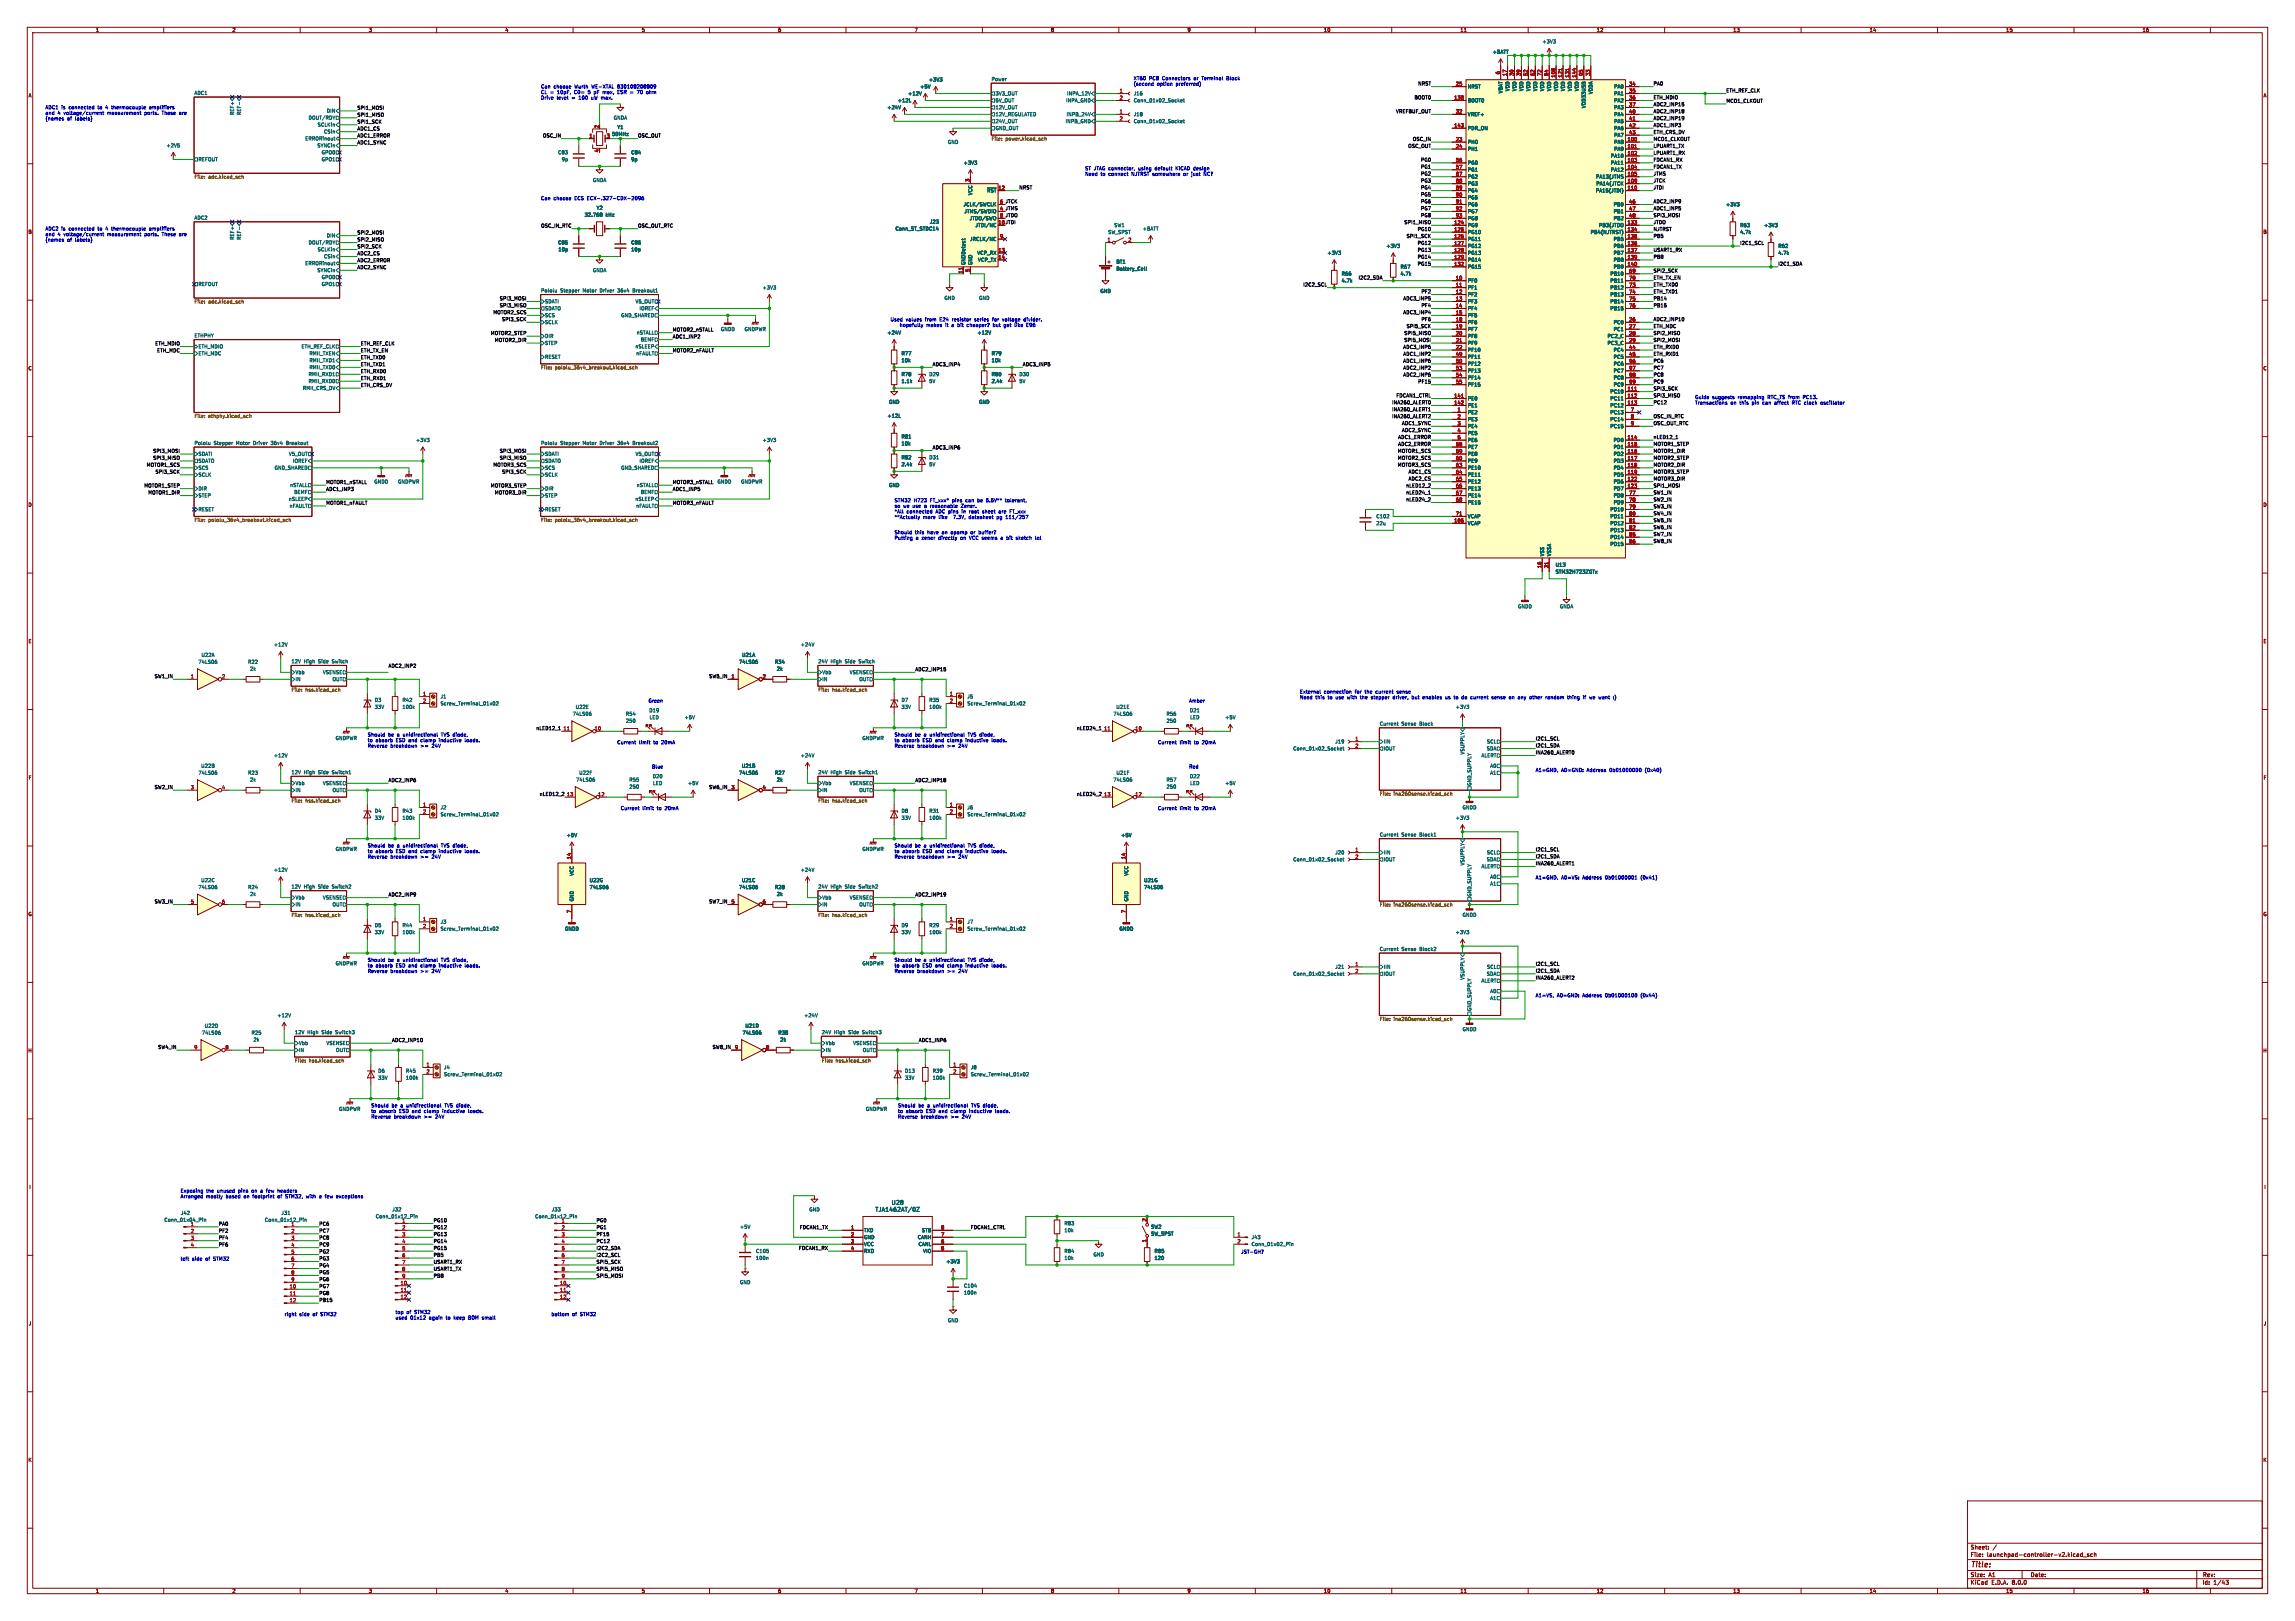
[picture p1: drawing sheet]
<svg xmlns="http://www.w3.org/2000/svg" width="841mm" height="594mm" viewBox="0 0 841 594" stroke-linecap="round" stroke-linejoin="round" font-family="sans-serif">
<defs><g id="words">
<text font-size="2.8" fill="#840000" x="722" y="574.9">Title:</text>
<g font-size="2.1" fill="#006464">
<text x="326.6" y="441.7">U28</text>
<text x="320.7" y="444.2">TJA1462AT/0Z</text>
</g>
<g font-size="2.1" fill="#840000">
<text x="722" y="568">Sheet:</text>
<text x="722" y="570.7">File:</text>
<text x="728.1" y="570.7">launchpad-controller-v2.kicad_sch</text>
<text x="722" y="580.9">KiCad</text>
<text x="722" y="578.1">Size:</text>
<text x="728.7" y="578.1">A1</text>
<text x="729.7" y="580.9">E.D.A.</text>
<text x="737.3" y="580.9">8.0.0</text>
<text x="744" y="578.1">Date:</text>
<text x="807" y="578.3">Rev:</text>
<text x="807" y="580.9">Id:</text>
<text x="811.1" y="580.9">1/43</text>
</g>
<g font-size="1.8" fill="#840000">
<text x="35" y="11.9">1</text>
<text x="85" y="11.9">2</text>
<text x="135" y="11.9">3</text>
<text x="185" y="11.9">4</text>
<text x="235" y="11.9">5</text>
<text x="285" y="11.9">6</text>
<text x="335" y="11.9">7</text>
<text x="385" y="11.9">8</text>
<text x="435" y="11.9">9</text>
<text x="485" y="11.9">10</text>
<text x="535" y="11.9">11</text>
<text x="585" y="11.9">12</text>
<text x="635" y="11.9">13</text>
<text x="685" y="11.9">14</text>
<text x="735" y="11.9">15</text>
<text x="785" y="11.9">16</text>
<text x="10.3" y="35.9">A</text>
<text x="829.3" y="35.9">A</text>
<text x="366.3" y="77.2">4 JTMS</text>
<text x="365.7" y="82.3">10 JTDI</text>
<text x="10.3" y="85.9">B</text>
<text x="829.2" y="85.9">B</text>
<text x="10.3" y="135.9">C</text>
<text x="829.2" y="135.9">C</text>
<text x="10.3" y="185.9">D</text>
<text x="829.2" y="185.9">D</text>
<text x="10.3" y="235.9">E</text>
<text x="829.3" y="235.9">E</text>
<text x="10.3" y="285.9">F</text>
<text x="829.3" y="285.9">F</text>
<text x="10.3" y="335.9">G</text>
<text x="829.2" y="335.9">G</text>
<text x="10.2" y="385.9">H</text>
<text x="829.2" y="385.9">H</text>
<text x="10.6" y="435.9">I</text>
<text x="829.6" y="435.9">I</text>
<text x="10.4" y="485.9">J</text>
<text x="829.4" y="485.9">J</text>
<text x="10.3" y="535.9">K</text>
<text x="829.2" y="535.9">K</text>
<text x="35" y="583.9">1</text>
<text x="85" y="583.9">2</text>
<text x="135" y="583.9">3</text>
<text x="185" y="583.9">4</text>
<text x="235" y="583.9">5</text>
<text x="285" y="583.9">6</text>
<text x="335" y="583.9">7</text>
<text x="385" y="583.9">8</text>
<text x="435" y="583.9">9</text>
<text x="485" y="583.9">10</text>
<text x="535" y="583.9">11</text>
<text x="585" y="583.9">12</text>
<text x="635" y="583.9">13</text>
<text x="685" y="583.9">14</text>
<text x="735" y="583.9">15</text>
<text x="785" y="583.9">16</text>
</g>
<g font-size="1.8" fill="#006464">
<text x="565" y="16.1">+3V3</text>
<text x="546.9" y="19.9">+BATT</text>
<text x="363.2" y="29.8">Power</text>
<text x="71.1" y="34.8">ADC1</text>
<text x="332.6" y="35.2">+12V</text>
<text x="337.1" y="32.6">+5V</text>
<text x="340.3" y="30.1">+3V3</text>
<text x="364.7" y="35.2">3V3_OUT</text>
<text x="390.9" y="35.2">INPA_12V</text>
<text x="415.3" y="35.2">J16</text>
<text x="537.7" y="32.6">NRST</text>
<text x="550.8" y="34.3" transform="rotate(-90 550.8 34.3)">VBAT</text>
<text x="553.3" y="33.6" transform="rotate(-90 553.3 33.6)">VDD</text>
<text x="555.9" y="33.6" transform="rotate(-90 555.9 33.6)">VDD</text>
<text x="558.4" y="33.6" transform="rotate(-90 558.4 33.6)">VDD</text>
<text x="560.9" y="33.6" transform="rotate(-90 560.9 33.6)">VDD</text>
<text x="563.5" y="33.6" transform="rotate(-90 563.5 33.6)">VDD</text>
<text x="566" y="33.6" transform="rotate(-90 566 33.6)">VDD</text>
<text x="568.6" y="33.6" transform="rotate(-90 568.6 33.6)">VDD</text>
<text x="571.1" y="33.6" transform="rotate(-90 571.1 33.6)">VDD</text>
<text x="573.6" y="33.6" transform="rotate(-90 573.6 33.6)">VDD</text>
<text x="576.2" y="33.6" transform="rotate(-90 576.2 33.6)">VDD</text>
<text x="578.7" y="33.6" transform="rotate(-90 578.7 33.6)">VDD</text>
<text x="583.8" y="34.6" transform="rotate(-90 583.8 34.6)">VDDA</text>
<text x="591.4" y="32.6">PA0</text>
<text x="591.4" y="35.2">PA1</text>
<text x="119.6" y="41.5">DIN</text>
<text x="325" y="40.2">+24V</text>
<text x="328.9" y="37.7">+12L</text>
<text x="364.7" y="40.2">12V_OUT</text>
<text x="364.7" y="37.7">5V_OUT</text>
<text x="390.5" y="37.7">INPA_GND</text>
<text x="415.3" y="37.7">Conn_01x02_Socket</text>
<text x="537.7" y="37.7">BOOT0</text>
<text x="581.3" y="39.8" transform="rotate(-90 581.3 39.8)">VDD33USB</text>
<text x="591.4" y="37.7">PA2</text>
<text x="591.4" y="40.2">PA3</text>
<text x="86" y="42.3" transform="rotate(-90 86 42.3)">REF+</text>
<text x="88.5" y="42.3" transform="rotate(-90 88.5 42.3)">REF-</text>
<text x="112.9" y="44">DOUT/RDY</text>
<text x="116.3" y="46.6">SCLKin</text>
<text x="224.7" y="44">GNDA</text>
<text x="226.1" y="47.5">Y1</text>
<text x="364.7" y="47.9">GND_OUT</text>
<text x="364.7" y="45.3">24V_OUT</text>
<text x="364.7" y="42.8">12V_REGULATED</text>
<text x="390.3" y="45.3">INPB_GND</text>
<text x="390.7" y="42.8">INPB_24V</text>
<text x="415.3" y="42.8">J18</text>
<text x="415.3" y="45.3">Conn_01x02_Socket</text>
<text x="537.7" y="47.9">PDR_ON</text>
<text x="537.7" y="42.8">VREF+</text>
<text x="591.4" y="42.8">PA4</text>
<text x="591.4" y="45.3">PA5</text>
<text x="591.4" y="47.9">PA6</text>
<text x="111.7" y="51.7">ERRORinout</text>
<text x="118.6" y="49.1">CSin</text>
<text x="224.1" y="50">50MHz</text>
<text x="347.2" y="52.9">GND</text>
<text x="537.7" y="52.9">PH0</text>
<text x="591.4" y="52.9">PA8</text>
<text x="591.4" y="50.4">PA7</text>
<text x="60.9" y="54.2">+2V5</text>
<text x="72.6" y="59.3">REFOUT</text>
<text x="116.1" y="54.2">SYNCin</text>
<text x="117.7" y="56.7">GPO0</text>
<text x="117.7" y="59.3">GPO1</text>
<text x="204.4" y="56.7">C83</text>
<text x="205.7" y="59.3">9p</text>
<text x="231.1" y="59.3">9p</text>
<text x="231.1" y="56.7">C84</text>
<text x="537.7" y="55.5">PH1</text>
<text x="590.1" y="58">PA10</text>
<text x="591.4" y="55.5">PA9</text>
<text x="353" y="60.6">+3V3</text>
<text x="537.7" y="60.6">PG0</text>
<text x="537.7" y="63.1">PG1</text>
<text x="537.7" y="65.6">PG2</text>
<text x="584.7" y="65.6">PA13(JTMS</text>
<text x="590.1" y="60.6">PA11</text>
<text x="590.1" y="63.1">PA12</text>
<text x="217.1" y="66.9">GNDA</text>
<text x="356.5" y="71.7" transform="rotate(-90 356.5 71.7)">VCC</text>
<text x="361.6" y="70.7">~{RST}</text>
<text x="537.7" y="68.2">PG3</text>
<text x="537.7" y="70.7">PG4</text>
<text x="584.6" y="70.7">PA15(JTDI)</text>
<text x="584.8" y="68.2">PA14(JTCK</text>
<text x="218.5" y="77.1">Y2</text>
<text x="353" y="75.8">JCLK/SWCLK</text>
<text x="537.7" y="73.3">PG5</text>
<text x="537.7" y="75.8">PG6</text>
<text x="591.2" y="75.8">PB0</text>
<text x="632.4" y="75.8">+3V3</text>
<text x="71.1" y="80.6">ADC2</text>
<text x="214.1" y="79.6">32.768</text>
<text x="221.9" y="79.6">kHz</text>
<text x="340.6" y="82.1">J23</text>
<text x="353.3" y="78.3">JTMS/SWDIO</text>
<text x="355.2" y="80.9">JTDO/SWO</text>
<text x="357.3" y="83.4">JTDI/NC</text>
<text x="408.2" y="83.4">SW1</text>
<text x="537.7" y="83.4">PG9</text>
<text x="537.7" y="78.3">PG7</text>
<text x="537.7" y="80.9">PG8</text>
<text x="585.8" y="83.4">PB3(JTDO</text>
<text x="591.2" y="78.3">PB1</text>
<text x="591.2" y="80.9">PB2</text>
<text x="637.6" y="83.4">R63</text>
<text x="646.3" y="83.4">+3V3</text>
<text x="86" y="88" transform="rotate(-90 86 88)">REF+</text>
<text x="88.5" y="88" transform="rotate(-90 88.5 88)">REF-</text>
<text x="112.9" y="89.8">DOUT/RDY</text>
<text x="119.6" y="87.2">DIN</text>
<text x="204.4" y="89.8">C85</text>
<text x="231.1" y="89.8">C86</text>
<text x="328" y="84.7">Conn_ST_STDC14</text>
<text x="355.3" y="88.5">JRCLK/NC</text>
<text x="406" y="86">SW_SPST</text>
<text x="418.6" y="84.7">+BATT</text>
<text x="537.7" y="86">PG10</text>
<text x="537.7" y="88.5">PG11</text>
<text x="582.8" y="86">PB4(NJTRST)</text>
<text x="591.2" y="88.5">PB5</text>
<text x="637.6" y="86">4.7k</text>
<text x="116.3" y="92.3">SCLKin</text>
<text x="118.6" y="94.8">CSin</text>
<text x="204.5" y="92.3">10p</text>
<text x="231.1" y="92.3">10p</text>
<text x="358" y="93.6">VCP_RX</text>
<text x="486.3" y="93.6">+3V3</text>
<text x="507.9" y="91">+3V3</text>
<text x="537.7" y="91">PG12</text>
<text x="537.7" y="93.6">PG13</text>
<text x="591.2" y="91">PB6</text>
<text x="591.2" y="93.6">PB7</text>
<text x="651.5" y="91">R62</text>
<text x="651.5" y="93.6">4.7k</text>
<text x="111.7" y="97.4">ERRORinout</text>
<text x="116.1" y="99.9">SYNCin</text>
<text x="217.1" y="99.9">GNDA</text>
<text x="353.9" y="97.3" transform="rotate(-90 353.9 97.3)">GNDDetect</text>
<text x="356.5" y="97.3" transform="rotate(-90 356.5 97.3)">GND</text>
<text x="358.3" y="96.1">VCP_TX</text>
<text x="409" y="96.8">BT1</text>
<text x="409" y="99.4">Battery_Cell</text>
<text x="491.5" y="101.2">R66</text>
<text x="513.1" y="98.7">R67</text>
<text x="513.1" y="101.2">4.7k</text>
<text x="537.7" y="96.1">PG14</text>
<text x="537.7" y="98.7">PG15</text>
<text x="590" y="101.2">PB10</text>
<text x="591.2" y="96.1">PB8</text>
<text x="591.2" y="98.7">PB9</text>
<text x="72.6" y="105">REFOUT</text>
<text x="117.7" y="102.5">GPO0</text>
<text x="117.7" y="105">GPO1</text>
<text x="198.1" y="107.2">Pololu</text>
<text x="205.3" y="107.2">Stepper</text>
<text x="213.7" y="107.2">Motor</text>
<text x="220.1" y="107.2">Driver</text>
<text x="226.8" y="107.2">36v4</text>
<text x="232.6" y="107.2">Breakout1</text>
<text x="279.3" y="106.3">+3V3</text>
<text x="403.1" y="107.5">GND</text>
<text x="491.5" y="103.7">4.7k</text>
<text x="537.7" y="103.7">PF0</text>
<text x="537.7" y="106.3">PF1</text>
<text x="590" y="103.7">PB11</text>
<text x="590" y="106.3">PB12</text>
<text x="199.6" y="111.4">SDATI</text>
<text x="199.6" y="113.9">SDATO</text>
<text x="232.7" y="111.4">V5_OUT</text>
<text x="234.2" y="113.9">IOREF</text>
<text x="345.9" y="110.1">GND</text>
<text x="358.6" y="110.1">GND</text>
<text x="537.7" y="108.8">PF2</text>
<text x="537.7" y="111.4">PF3</text>
<text x="537.7" y="113.9">PF4</text>
<text x="590" y="108.8">PB13</text>
<text x="590" y="111.4">PB14</text>
<text x="590" y="113.9">PB15</text>
<text x="199.6" y="119">SCLK</text>
<text x="199.6" y="116.4">SCS</text>
<text x="227.5" y="116.4">GND_SHARED</text>
<text x="537.7" y="116.4">PF5</text>
<text x="537.7" y="119">PF6</text>
<text x="591.2" y="119">PC0</text>
<text x="71.1" y="123.7">ETHPHY</text>
<text x="199.6" y="124.1">DIR</text>
<text x="233.2" y="122.8">nSTALL</text>
<text x="234.7" y="125.3">BEMF</text>
<text x="264" y="121.5">GNDD</text>
<text x="272.7" y="121.5">GNDPWR</text>
<text x="325" y="122.8">+24V</text>
<text x="358" y="122.8">+12V</text>
<text x="537.7" y="121.5">PF7</text>
<text x="537.7" y="124.1">PF8</text>
<text x="588.9" y="124.1">PC2_C</text>
<text x="591.2" y="121.5">PC1</text>
<text x="72.6" y="127.9">ETH_MDIO</text>
<text x="72.6" y="130.4">ETH_MDC</text>
<text x="110.3" y="127.9">ETH_REF_CLK</text>
<text x="113.2" y="130.4">RMII_TXEN</text>
<text x="199.6" y="131.7">RESET</text>
<text x="199.6" y="126.6">STEP</text>
<text x="232.7" y="127.9">nSLEEP</text>
<text x="233" y="130.4">nFAULT</text>
<text x="330.2" y="130.4">R77</text>
<text x="363.2" y="130.4">R79</text>
<text x="537.7" y="126.6">PF9</text>
<text x="537.7" y="129.1">PF10</text>
<text x="537.7" y="131.7">PF11</text>
<text x="588.9" y="126.6">PC3_C</text>
<text x="591.2" y="129.1">PC4</text>
<text x="591.2" y="131.7">PC5</text>
<text x="113.2" y="132.9">RMII_TXD1</text>
<text x="113.2" y="135.5">RMII_TXD0</text>
<text x="330.2" y="132.9">10k</text>
<text x="363.2" y="132.9">10k</text>
<text x="537.7" y="134.2">PF12</text>
<text x="537.7" y="136.8">PF13</text>
<text x="591.2" y="134.2">PC6</text>
<text x="591.2" y="136.8">PC7</text>
<text x="110.8" y="143.1">RMII_CRS_DV</text>
<text x="112.9" y="138">RMII_RXD1</text>
<text x="112.9" y="140.6">RMII_RXD0</text>
<text x="330.2" y="138">R78</text>
<text x="330.2" y="140.6">1.1k</text>
<text x="340.4" y="138">D29</text>
<text x="340.4" y="140.6">5V</text>
<text x="363.2" y="138">R80</text>
<text x="363.2" y="140.6">2.4k</text>
<text x="373.4" y="138">D30</text>
<text x="373.4" y="140.6">5V</text>
<text x="537.7" y="139.3">PF14</text>
<text x="537.7" y="141.8">PF15</text>
<text x="591.2" y="139.3">PC8</text>
<text x="591.2" y="141.8">PC9</text>
<text x="325.6" y="148.2">GND</text>
<text x="358.6" y="148.2">GND</text>
<text x="537.7" y="146.9">PE0</text>
<text x="537.7" y="149.5">PE1</text>
<text x="590" y="144.4">PC10</text>
<text x="590" y="146.9">PC11</text>
<text x="590" y="149.5">PC12</text>
<text x="325" y="153.3">+12L</text>
<text x="537.7" y="152">PE2</text>
<text x="537.7" y="154.5">PE3</text>
<text x="590" y="152">PC13</text>
<text x="590" y="154.5">PC14</text>
<text x="330.2" y="160.9">R81</text>
<text x="537.7" y="157.1">PE4</text>
<text x="537.7" y="159.6">PE5</text>
<text x="590" y="157.1">PC15</text>
<text x="71.1" y="163.1">Pololu</text>
<text x="72.6" y="167.2">SDATI</text>
<text x="78.3" y="163.1">Stepper</text>
<text x="86.7" y="163.1">Motor</text>
<text x="93.1" y="163.1">Driver</text>
<text x="99.8" y="163.1">36v4</text>
<text x="105.6" y="163.1">Breakout</text>
<text x="105.7" y="167.2">V5_OUT</text>
<text x="152.3" y="162.2">+3V3</text>
<text x="198.1" y="163.1">Pololu</text>
<text x="199.6" y="167.2">SDATI</text>
<text x="205.3" y="163.1">Stepper</text>
<text x="213.7" y="163.1">Motor</text>
<text x="220.1" y="163.1">Driver</text>
<text x="226.8" y="163.1">36v4</text>
<text x="232.6" y="163.1">Breakout2</text>
<text x="232.7" y="167.2">V5_OUT</text>
<text x="279.3" y="162.2">+3V3</text>
<text x="330.2" y="163.4">10k</text>
<text x="537.7" y="162.2">PE6</text>
<text x="537.7" y="164.7">PE7</text>
<text x="537.7" y="167.2">PE8</text>
<text x="591.2" y="162.2">PD0</text>
<text x="591.2" y="164.7">PD1</text>
<text x="591.2" y="167.2">PD2</text>
<text x="72.6" y="172.3">SCS</text>
<text x="72.6" y="169.8">SDATO</text>
<text x="100.5" y="172.3">GND_SHARED</text>
<text x="107.2" y="169.8">IOREF</text>
<text x="199.6" y="172.3">SCS</text>
<text x="199.6" y="169.8">SDATO</text>
<text x="227.5" y="172.3">GND_SHARED</text>
<text x="234.2" y="169.8">IOREF</text>
<text x="330.2" y="168.5">R82</text>
<text x="330.2" y="171">2.4k</text>
<text x="340.4" y="168.5">D31</text>
<text x="340.4" y="171">5V</text>
<text x="537.7" y="169.8">PE9</text>
<text x="537.7" y="172.3">PE10</text>
<text x="591.2" y="169.8">PD3</text>
<text x="591.2" y="172.3">PD4</text>
<text x="72.6" y="174.9">SCLK</text>
<text x="72.6" y="179.9">DIR</text>
<text x="106.2" y="178.7">nSTALL</text>
<text x="137" y="177.4">GNDD</text>
<text x="145.7" y="177.4">GNDPWR</text>
<text x="199.6" y="174.9">SCLK</text>
<text x="199.6" y="179.9">DIR</text>
<text x="233.2" y="178.7">nSTALL</text>
<text x="262.8" y="177.4">GNDD</text>
<text x="271.4" y="177.4">GNDPWR</text>
<text x="325.6" y="178.7">GND</text>
<text x="537.7" y="174.9">PE11</text>
<text x="537.7" y="177.4">PE12</text>
<text x="537.7" y="179.9">PE13</text>
<text x="591.2" y="174.9">PD5</text>
<text x="591.2" y="177.4">PD6</text>
<text x="591.2" y="179.9">PD7</text>
<text x="72.6" y="182.5">STEP</text>
<text x="105.7" y="183.7">nSLEEP</text>
<text x="107.7" y="181.2">BEMF</text>
<text x="199.6" y="182.5">STEP</text>
<text x="232.7" y="183.7">nSLEEP</text>
<text x="234.7" y="181.2">BEMF</text>
<text x="537.7" y="182.5">PE14</text>
<text x="537.7" y="185">PE15</text>
<text x="591.2" y="182.5">PD8</text>
<text x="591.2" y="185">PD9</text>
<text x="72.6" y="187.6">RESET</text>
<text x="106" y="186.3">nFAULT</text>
<text x="199.6" y="187.6">RESET</text>
<text x="233" y="186.3">nFAULT</text>
<text x="504.2" y="190.1">C102</text>
<text x="537.7" y="190.1">VCAP</text>
<text x="590" y="187.6">PD10</text>
<text x="590" y="190.1">PD11</text>
<text x="504.2" y="192.6">22u</text>
<text x="537.7" y="192.6">VCAP</text>
<text x="590" y="192.6">PD12</text>
<text x="590" y="195.2">PD13</text>
<text x="590" y="197.7">PD14</text>
<text x="566" y="204" transform="rotate(-90 566 204)">VSS</text>
<text x="568.6" y="204" transform="rotate(-90 568.6 204)">VSSA</text>
<text x="590" y="200.3">PD15</text>
<text x="569.9" y="207.9">U13</text>
<text x="569.9" y="210.4">STM32H723ZGTx</text>
<text x="556.1" y="223.1">GNDD</text>
<text x="571.5" y="223.1">GNDA</text>
<text x="100.2" y="237.1">+12V</text>
<text x="293.3" y="237.1">+24V</text>
<text x="72.6" y="243.4">74LS06</text>
<text x="73.7" y="240.9">U22A</text>
<text x="90.8" y="243.4">R22</text>
<text x="91.5" y="246">2k</text>
<text x="106.7" y="243.1">12V</text>
<text x="111.4" y="243.1">High</text>
<text x="116.8" y="243.1">Side</text>
<text x="122" y="243.1">Switch</text>
<text x="270.7" y="243.4">74LS06</text>
<text x="271.8" y="240.9">U21A</text>
<text x="283.8" y="243.4">R34</text>
<text x="284.5" y="246">2k</text>
<text x="299.7" y="243.1">24V</text>
<text x="304.4" y="243.1">High</text>
<text x="309.8" y="243.1">Side</text>
<text x="315" y="243.1">Switch</text>
<text x="108.1" y="249.8">IN</text>
<text x="108.1" y="247.2">Vbb</text>
<text x="118.2" y="247.2">VSENSE</text>
<text x="121.7" y="249.8">OUT</text>
<text x="301.2" y="249.8">IN</text>
<text x="301.2" y="247.2">Vbb</text>
<text x="311.2" y="247.2">VSENSE</text>
<text x="314.7" y="249.8">OUT</text>
<text x="137.2" y="257.4">D3</text>
<text x="147.3" y="257.4">R42</text>
<text x="161.3" y="256.1">J1</text>
<text x="330.2" y="257.4">D7</text>
<text x="340.4" y="257.4">R35</text>
<text x="354.3" y="256.1">J5</text>
<text x="137.2" y="259.9">33V</text>
<text x="147.3" y="259.9">100k</text>
<text x="161.3" y="258.7">Screw_Terminal_01x02</text>
<text x="209.7" y="262.5">74LS06</text>
<text x="210.8" y="259.9">U22E</text>
<text x="229.2" y="262.5">R54</text>
<text x="237.8" y="261.2">D19</text>
<text x="237.9" y="263.8">LED</text>
<text x="250.7" y="263.8">+5V</text>
<text x="330.2" y="259.9">33V</text>
<text x="340.4" y="259.9">100k</text>
<text x="354.3" y="258.7">Screw_Terminal_01x02</text>
<text x="407.8" y="262.5">74LS06</text>
<text x="408.9" y="259.9">U21E</text>
<text x="427.3" y="262.5">R56</text>
<text x="435.9" y="261.2">D21</text>
<text x="436" y="263.8">LED</text>
<text x="448.8" y="263.8">+5V</text>
<text x="533.3" y="259.9">+3V3</text>
<text x="229.2" y="265">250</text>
<text x="427.3" y="265">250</text>
<text x="505.5" y="266">Current</text>
<text x="513.6" y="266">Sense</text>
<text x="520.3" y="266">Block</text>
<text x="122.8" y="271.4">GNDPWR</text>
<text x="315.9" y="271.4">GNDPWR</text>
<text x="473.7" y="275.2">Conn_01x02_Socket</text>
<text x="489.2" y="272.6">J19</text>
<text x="506.9" y="272.6">IIN</text>
<text x="506.9" y="275.2">IOUT</text>
<text x="544.7" y="275.2">SDA</text>
<text x="544.7" y="272.6">SCL</text>
<text x="73.6" y="281.5">U22B</text>
<text x="100.2" y="277.7">+12V</text>
<text x="271.7" y="281.5">U21B</text>
<text x="293.3" y="277.7">+24V</text>
<text x="536.8" y="276.6" transform="rotate(-90 536.8 276.6)">VSUPPLY</text>
<text x="542.7" y="277.7">ALERT</text>
<text x="545.9" y="281.5">A0</text>
<text x="72.6" y="284.1">74LS06</text>
<text x="90.8" y="284.1">R23</text>
<text x="91.5" y="286.6">2k</text>
<text x="106.7" y="283.8">12V</text>
<text x="108.1" y="287.9">Vbb</text>
<text x="111.4" y="283.8">High</text>
<text x="116.8" y="283.8">Side</text>
<text x="118.2" y="287.9">VSENSE</text>
<text x="122" y="283.8">Switch1</text>
<text x="211" y="286.6">74LS06</text>
<text x="212.1" y="284.1">U22F</text>
<text x="230.5" y="286.6">R55</text>
<text x="239" y="285.3">D20</text>
<text x="239.2" y="287.9">LED</text>
<text x="252" y="287.9">+5V</text>
<text x="270.7" y="284.1">74LS06</text>
<text x="283.8" y="284.1">R27</text>
<text x="284.5" y="286.6">2k</text>
<text x="299.7" y="283.8">24V</text>
<text x="301.2" y="287.9">Vbb</text>
<text x="304.4" y="283.8">High</text>
<text x="309.8" y="283.8">Side</text>
<text x="311.2" y="287.9">VSENSE</text>
<text x="315" y="283.8">Switch1</text>
<text x="407.8" y="286.6">74LS06</text>
<text x="409" y="284.1">U21F</text>
<text x="427.3" y="286.6">R57</text>
<text x="435.9" y="285.3">D22</text>
<text x="436" y="287.9">LED</text>
<text x="448.8" y="287.9">+5V</text>
<text x="545.9" y="284.1">A1</text>
<text x="108.1" y="290.4">IN</text>
<text x="121.7" y="290.4">OUT</text>
<text x="230.5" y="289.2">250</text>
<text x="301.2" y="290.4">IN</text>
<text x="314.7" y="290.4">OUT</text>
<text x="427.3" y="289.2">250</text>
<text x="539.3" y="288.1" transform="rotate(-90 539.3 288.1)">GND_SUPPLY</text>
<text x="137.2" y="298">D4</text>
<text x="147.3" y="298">R43</text>
<text x="161.3" y="296.8">J2</text>
<text x="161.3" y="299.3">Screw_Terminal_01x02</text>
<text x="330.2" y="298">D8</text>
<text x="340.4" y="298">R31</text>
<text x="354.3" y="296.8">J6</text>
<text x="354.3" y="299.3">Screw_Terminal_01x02</text>
<text x="535.8" y="296.8">GNDD</text>
<text x="137.2" y="300.6">33V</text>
<text x="147.3" y="300.6">100k</text>
<text x="330.2" y="300.6">33V</text>
<text x="340.4" y="300.6">100k</text>
<text x="533.3" y="300.6">+3V3</text>
<text x="207.5" y="306.9">+5V</text>
<text x="410.7" y="306.9">+5V</text>
<text x="505.5" y="306.6">Current</text>
<text x="513.6" y="306.6">Sense</text>
<text x="520.3" y="306.6">Block1</text>
<text x="122.8" y="312">GNDPWR</text>
<text x="315.9" y="312">GNDPWR</text>
<text x="473.7" y="315.8">Conn_01x02_Socket</text>
<text x="489.2" y="313.3">J20</text>
<text x="506.9" y="313.3">IIN</text>
<text x="506.9" y="315.8">IOUT</text>
<text x="536.8" y="317.3" transform="rotate(-90 536.8 317.3)">VSUPPLY</text>
<text x="544.7" y="315.8">SDA</text>
<text x="544.7" y="313.3">SCL</text>
<text x="73.6" y="323.4">U22C</text>
<text x="100.2" y="319.6">+12V</text>
<text x="210.4" y="321.1" transform="rotate(-90 210.4 321.1)">VCC</text>
<text x="215.9" y="323.4">U22G</text>
<text x="271.7" y="323.4">U21C</text>
<text x="293.3" y="319.6">+24V</text>
<text x="413.6" y="321.1" transform="rotate(-90 413.6 321.1)">VCC</text>
<text x="419.1" y="323.4">U21G</text>
<text x="542.7" y="318.4">ALERT</text>
<text x="545.9" y="322.2">A0</text>
<text x="72.6" y="326">74LS06</text>
<text x="90.8" y="326">R24</text>
<text x="91.5" y="328.5">2k</text>
<text x="106.7" y="325.7">12V</text>
<text x="108.1" y="329.8">Vbb</text>
<text x="111.4" y="325.7">High</text>
<text x="116.8" y="325.7">Side</text>
<text x="118.2" y="329.8">VSENSE</text>
<text x="122" y="325.7">Switch2</text>
<text x="215.9" y="326">74LS06</text>
<text x="270.7" y="326">74LS06</text>
<text x="283.8" y="326">R28</text>
<text x="284.5" y="328.5">2k</text>
<text x="299.7" y="325.7">24V</text>
<text x="301.2" y="329.8">Vbb</text>
<text x="304.4" y="325.7">High</text>
<text x="309.8" y="325.7">Side</text>
<text x="311.2" y="329.8">VSENSE</text>
<text x="315" y="325.7">Switch2</text>
<text x="419.1" y="326">74LS06</text>
<text x="539.3" y="328.7" transform="rotate(-90 539.3 328.7)">GND_SUPPLY</text>
<text x="545.9" y="324.7">A1</text>
<text x="108.1" y="332.3">IN</text>
<text x="121.7" y="332.3">OUT</text>
<text x="210.4" y="330.5" transform="rotate(-90 210.4 330.5)">GND</text>
<text x="301.2" y="332.3">IN</text>
<text x="314.7" y="332.3">OUT</text>
<text x="413.6" y="330.5" transform="rotate(-90 413.6 330.5)">GND</text>
<text x="137.2" y="340">D5</text>
<text x="147.3" y="340">R44</text>
<text x="161.3" y="338.7">J3</text>
<text x="161.3" y="341.2">Screw_Terminal_01x02</text>
<text x="206.9" y="341.2">GNDD</text>
<text x="330.2" y="340">D9</text>
<text x="340.4" y="340">R29</text>
<text x="354.3" y="338.7">J7</text>
<text x="354.3" y="341.2">Screw_Terminal_01x02</text>
<text x="410.1" y="341.2">GNDD</text>
<text x="535.8" y="336.1">GNDD</text>
<text x="137.2" y="342.5">33V</text>
<text x="147.3" y="342.5">100k</text>
<text x="330.2" y="342.5">33V</text>
<text x="340.4" y="342.5">100k</text>
<text x="533.3" y="342.5">+3V3</text>
<text x="122.8" y="353.9">GNDPWR</text>
<text x="315.9" y="353.9">GNDPWR</text>
<text x="505.5" y="348.5">Current</text>
<text x="513.6" y="348.5">Sense</text>
<text x="520.3" y="348.5">Block2</text>
<text x="473.7" y="357.7">Conn_01x02_Socket</text>
<text x="489.2" y="355.2">J21</text>
<text x="506.9" y="355.2">IIN</text>
<text x="506.9" y="357.7">IOUT</text>
<text x="536.8" y="359.2" transform="rotate(-90 536.8 359.2)">VSUPPLY</text>
<text x="544.7" y="357.7">SDA</text>
<text x="544.7" y="355.2">SCL</text>
<text x="542.7" y="360.3">ALERT</text>
<text x="545.9" y="364.1">A0</text>
<text x="539.3" y="370.6" transform="rotate(-90 539.3 370.6)">GND_SUPPLY</text>
<text x="545.9" y="366.6">A1</text>
<text x="74.9" y="376.8">U22D</text>
<text x="101.5" y="373">+12V</text>
<text x="273" y="376.8">U21D</text>
<text x="294.5" y="373">+24V</text>
<text x="73.8" y="379.3">74LS06</text>
<text x="92" y="379.3">R25</text>
<text x="92.8" y="381.9">2k</text>
<text x="107.9" y="379">12V</text>
<text x="109.4" y="383.1">Vbb</text>
<text x="112.6" y="379">High</text>
<text x="118" y="379">Side</text>
<text x="119.5" y="383.1">VSENSE</text>
<text x="123.3" y="379">Switch3</text>
<text x="272" y="379.3">74LS06</text>
<text x="285.1" y="379.3">R38</text>
<text x="285.8" y="381.9">2k</text>
<text x="301" y="379">24V</text>
<text x="302.5" y="383.1">Vbb</text>
<text x="305.7" y="379">High</text>
<text x="311.1" y="379">Side</text>
<text x="312.5" y="383.1">VSENSE</text>
<text x="316.3" y="379">Switch3</text>
<text x="535.8" y="378.1">GNDD</text>
<text x="109.4" y="385.7">IN</text>
<text x="123" y="385.7">OUT</text>
<text x="302.5" y="385.7">IN</text>
<text x="316" y="385.7">OUT</text>
<text x="138.4" y="393.3">D6</text>
<text x="138.4" y="395.8">33V</text>
<text x="148.6" y="393.3">R45</text>
<text x="148.6" y="395.8">100k</text>
<text x="162.6" y="392">J4</text>
<text x="162.6" y="394.6">Screw_Terminal_01x02</text>
<text x="331.5" y="393.3">D13</text>
<text x="331.5" y="395.8">33V</text>
<text x="341.6" y="393.3">R39</text>
<text x="341.6" y="395.8">100k</text>
<text x="355.6" y="392">J8</text>
<text x="355.6" y="394.6">Screw_Terminal_01x02</text>
<text x="124.1" y="407.3">GNDPWR</text>
<text x="317.1" y="407.3">GNDPWR</text>
<text x="60.1" y="447.9">Conn_01x04_Pin</text>
<text x="66.1" y="445.4">J42</text>
<text x="69.8" y="449.3">1</text>
<text x="96.9" y="447.9">Conn_01x12_Pin</text>
<text x="103" y="445.4">J31</text>
<text x="106.6" y="449.3">1</text>
<text x="137.5" y="446.6">Conn_01x12_Pin</text>
<text x="143.6" y="444.1">J32</text>
<text x="147.2" y="448.1">1</text>
<text x="196" y="446.6">Conn_01x12_Pin</text>
<text x="202" y="444.1">J33</text>
<text x="205.7" y="448.1">1</text>
<text x="296.4" y="444.1">GND</text>
<text x="389.9" y="449.2">R83</text>
<text x="271" y="450.4">+5V</text>
<text x="316.5" y="451.7">TXD</text>
<text x="316.5" y="454.3">GND</text>
<text x="336.2" y="454.3">CANH</text>
<text x="337.7" y="451.7">STB</text>
<text x="389.9" y="451.7">10k</text>
<text x="421.7" y="450.4">SW2</text>
<text x="421.7" y="453">SW_SPST</text>
<text x="458.5" y="454.3">J43</text>
<text x="276.9" y="459.3">C105</text>
<text x="276.9" y="461.9">100n</text>
<text x="316.5" y="456.8">VCC</text>
<text x="316.5" y="459.3">RXD</text>
<text x="336.5" y="456.8">CANL</text>
<text x="338.1" y="459.3">VIO</text>
<text x="389.9" y="459.3">R84</text>
<text x="389.9" y="461.9">10k</text>
<text x="400.6" y="460.6">GND</text>
<text x="422.9" y="459.3">R85</text>
<text x="422.9" y="461.9">120</text>
<text x="458.5" y="456.8">Conn_01x02_Pin</text>
<text x="346.6" y="463.1">+3V3</text>
<text x="271" y="470.8">GND</text>
<text x="353.1" y="472">C104</text>
<text x="353.1" y="474.6">100n</text>
<text x="347.2" y="484.7">GND</text>
</g>
<g font-size="1.8" fill="#0000c2">
<text x="415.3" y="29.5">XT60</text>
<text x="421.1" y="29.5">PCB</text>
<text x="426" y="29.5">Connectors</text>
<text x="437.8" y="29.5">or</text>
<text x="440.9" y="29.5">Terminal</text>
<text x="450.2" y="29.5">Block</text>
<text x="198.1" y="32.5">Can</text>
<text x="198.1" y="34.5">CL =</text>
<text x="202.9" y="32.5">choose</text>
<text x="204.3" y="34.5">10pF,</text>
<text x="210.7" y="32.5">Wurth</text>
<text x="210.8" y="34.5">C0=</text>
<text x="216" y="34.5">5</text>
<text x="217.1" y="32.5">WE-XTAL</text>
<text x="218.4" y="34.5">pF</text>
<text x="221.8" y="34.5">max,</text>
<text x="226.8" y="32.5">830108208809</text>
<text x="227.4" y="34.5">ESR =</text>
<text x="235" y="34.5">70</text>
<text x="238.6" y="34.5">ohm</text>
<text x="415.3" y="31.5">(second</text>
<text x="424" y="31.5">option</text>
<text x="431.1" y="31.5">preferred)</text>
<text x="16.5" y="40.1">ADC1</text>
<text x="22.5" y="40.1">is</text>
<text x="25.3" y="40.1">connected</text>
<text x="36.2" y="40.1">to</text>
<text x="39.2" y="40.1">4</text>
<text x="41.6" y="40.1">thermocouple</text>
<text x="55.6" y="40.1">amplifiers</text>
<text x="198.1" y="36.6">Drive</text>
<text x="204" y="36.6">level</text>
<text x="209.7" y="36.6">=</text>
<text x="212.4" y="36.6">100</text>
<text x="217.2" y="36.6">uW max.</text>
<text x="16.5" y="42.2">and</text>
<text x="16.5" y="44.2">{names</text>
<text x="21.1" y="42.2">4</text>
<text x="23.5" y="42.2">voltage/current</text>
<text x="24.6" y="44.2">of</text>
<text x="27.7" y="44.2">labels}</text>
<text x="39.7" y="42.2">measurement</text>
<text x="53.5" y="42.2">ports.</text>
<text x="60.1" y="42.2">These</text>
<text x="66.6" y="42.2">are</text>
<text x="397.5" y="62.5">ST JTAG connector,</text>
<text x="397.5" y="64.5">Need</text>
<text x="403.3" y="64.5">to</text>
<text x="406.4" y="64.5">connect</text>
<text x="415" y="64.5">NJTRST somewhere</text>
<text x="417.5" y="62.5">using</text>
<text x="423.7" y="62.5">default</text>
<text x="431.5" y="62.5">KiCAD</text>
<text x="434.4" y="64.5">or</text>
<text x="437.6" y="64.5">just</text>
<text x="438.2" y="62.5">design</text>
<text x="442.2" y="64.5">NC?</text>
<text x="198.1" y="73.4">Can</text>
<text x="202.9" y="73.4">choose</text>
<text x="210.7" y="73.4">ECS ECX-.327-CDX-2096</text>
<text x="16.5" y="84.6">ADC2</text>
<text x="16.5" y="86.6">and</text>
<text x="16.5" y="88.7">{names</text>
<text x="21.1" y="86.6">4</text>
<text x="22.5" y="84.6">is</text>
<text x="23.5" y="86.6">voltage/current</text>
<text x="24.6" y="88.7">of</text>
<text x="25.3" y="84.6">connected</text>
<text x="27.7" y="88.7">labels}</text>
<text x="36.2" y="84.6">to</text>
<text x="39.2" y="84.6">4</text>
<text x="39.7" y="86.6">measurement</text>
<text x="41.6" y="84.6">thermocouple</text>
<text x="53.5" y="86.6">ports.</text>
<text x="55.6" y="84.6">amplifiers</text>
<text x="60.1" y="86.6">These</text>
<text x="66.6" y="86.6">are</text>
<text x="326.2" y="118">Used</text>
<text x="329.5" y="120">hopefully</text>
<text x="331.9" y="118">values</text>
<text x="339.2" y="118">from</text>
<text x="339.4" y="120">makes</text>
<text x="344.7" y="118">E24</text>
<text x="346.6" y="120">it</text>
<text x="349.1" y="120">a</text>
<text x="349.4" y="118">resistor</text>
<text x="351.4" y="120">bit</text>
<text x="355" y="120">cheaper?</text>
<text x="357.8" y="118">series</text>
<text x="364.6" y="118">for</text>
<text x="364.8" y="120">but</text>
<text x="368.4" y="118">voltage</text>
<text x="369" y="120">get</text>
<text x="373.1" y="120">like</text>
<text x="376.5" y="118">divider.</text>
<text x="377.7" y="120">E96</text>
<text x="621" y="146.3">Guide</text>
<text x="621" y="148.3">Transactions</text>
<text x="627.5" y="146.3">suggests</text>
<text x="634.2" y="148.3">on</text>
<text x="637" y="146.3">remapping</text>
<text x="637.6" y="148.3">this</text>
<text x="642.3" y="148.3">pin</text>
<text x="646.4" y="148.3">can</text>
<text x="648.1" y="146.3">RTC_TS from</text>
<text x="651" y="148.3">affect</text>
<text x="657.6" y="148.3">RTC clock</text>
<text x="661.4" y="146.3">PC13.</text>
<text x="668.5" y="148.3">oscillator</text>
<text x="327.7" y="184.1">STM32</text>
<text x="334.9" y="184.1">H723</text>
<text x="341" y="184.1">FT_xxx*</text>
<text x="349.3" y="184.1">pins</text>
<text x="354.4" y="184.1">can</text>
<text x="358.9" y="184.1">be</text>
<text x="362.3" y="184.1">5.5V**</text>
<text x="369.5" y="184.1">tolerant,</text>
<text x="327.7" y="186.2">so</text>
<text x="327.7" y="188.2">*All</text>
<text x="327.7" y="190.3">**Actually</text>
<text x="331" y="186.2">we</text>
<text x="332.2" y="188.2">connected</text>
<text x="334.6" y="186.2">use</text>
<text x="338.3" y="190.3">more</text>
<text x="339" y="186.2">a</text>
<text x="341.4" y="186.2">reasonable</text>
<text x="343.1" y="188.2">ADC pins</text>
<text x="344.2" y="190.3">like</text>
<text x="349.9" y="190.3">7.3V,</text>
<text x="352.9" y="186.2">Zener.</text>
<text x="353" y="188.2">in</text>
<text x="355.8" y="190.3">datasheet</text>
<text x="355.9" y="188.2">root</text>
<text x="360.9" y="188.2">sheet</text>
<text x="366.2" y="190.3">pg</text>
<text x="367.1" y="188.2">are</text>
<text x="369.7" y="190.3">111/257</text>
<text x="371.3" y="188.2">FT_xxx</text>
<text x="327.7" y="195.8">Should</text>
<text x="327.7" y="197.9">Putting</text>
<text x="335.3" y="195.8">this</text>
<text x="335.6" y="197.9">a</text>
<text x="337.9" y="197.9">zener</text>
<text x="340" y="195.8">have</text>
<text x="344.2" y="197.9">directly</text>
<text x="345.5" y="195.8">an</text>
<text x="349" y="195.8">opamp</text>
<text x="352.5" y="197.9">on</text>
<text x="356" y="197.9">VCC seems</text>
<text x="356.4" y="195.8">or</text>
<text x="359.5" y="195.8">buffer?</text>
<text x="367.8" y="197.9">a</text>
<text x="370.2" y="197.9">bit</text>
<text x="373.8" y="197.9">sketch</text>
<text x="381.1" y="197.9">lol</text>
<text x="237.5" y="257.6">Green</text>
<text x="435.6" y="257.6">Amber</text>
<text x="476.2" y="254.2">External</text>
<text x="476.2" y="256.3">Need</text>
<text x="482.1" y="256.3">this</text>
<text x="485.2" y="254.2">connection</text>
<text x="486.8" y="256.3">to</text>
<text x="489.8" y="256.3">use</text>
<text x="494.2" y="256.3">with</text>
<text x="496.7" y="254.2">for</text>
<text x="499.2" y="256.3">the</text>
<text x="500.5" y="254.2">the</text>
<text x="503.4" y="256.3">stepper</text>
<text x="504.6" y="254.2">current</text>
<text x="511.5" y="256.3">driver,</text>
<text x="512.6" y="254.2">sense</text>
<text x="518.7" y="256.3">but</text>
<text x="522.9" y="256.3">enables</text>
<text x="531.4" y="256.3">us</text>
<text x="534.7" y="256.3">to</text>
<text x="537.8" y="256.3">do</text>
<text x="541.2" y="256.3">current</text>
<text x="549.2" y="256.3">sense</text>
<text x="555.7" y="256.3">on</text>
<text x="559.2" y="256.3">any</text>
<text x="563.6" y="256.3">other</text>
<text x="569.7" y="256.3">random</text>
<text x="578" y="256.3">thing</text>
<text x="583.9" y="256.3">if</text>
<text x="586.4" y="256.3">we</text>
<text x="590" y="256.3">want</text>
<text x="134.6" y="270">Should</text>
<text x="142.3" y="270">be</text>
<text x="145.7" y="270">a</text>
<text x="148" y="270">unidirectional</text>
<text x="162.2" y="270">TVS diode,</text>
<text x="327.7" y="270">Should</text>
<text x="335.3" y="270">be</text>
<text x="338.7" y="270">a</text>
<text x="341" y="270">unidirectional</text>
<text x="355.3" y="270">TVS diode,</text>
<text x="134.6" y="272">to</text>
<text x="134.6" y="274.1">Reverse</text>
<text x="137.7" y="272">absorb</text>
<text x="143.1" y="274.1">breakdown</text>
<text x="145.2" y="272">ESD and</text>
<text x="154.3" y="274.1">&gt;=</text>
<text x="154.7" y="272">clamp</text>
<text x="158.6" y="274.1">24V</text>
<text x="161.6" y="272">inductive</text>
<text x="171.3" y="272">loads.</text>
<text x="226.1" y="272.8">Current</text>
<text x="234.2" y="272.8">limit</text>
<text x="239.7" y="272.8">to</text>
<text x="242.7" y="272.8">20mA</text>
<text x="327.7" y="272">to</text>
<text x="327.7" y="274.1">Reverse</text>
<text x="330.7" y="272">absorb</text>
<text x="336.1" y="274.1">breakdown</text>
<text x="338.3" y="272">ESD and</text>
<text x="347.3" y="274.1">&gt;=</text>
<text x="347.7" y="272">clamp</text>
<text x="351.6" y="274.1">24V</text>
<text x="354.6" y="272">inductive</text>
<text x="364.3" y="272">loads.</text>
<text x="424.2" y="272.8">Current</text>
<text x="432.3" y="272.8">limit</text>
<text x="437.8" y="272.8">to</text>
<text x="440.8" y="272.8">20mA</text>
<text x="238.8" y="281.7">Blue</text>
<text x="435.6" y="281.7">Red</text>
<text x="562.6" y="283">A1=GND,</text>
<text x="572.1" y="283">A0=GND:</text>
<text x="581.6" y="283">Address</text>
<text x="590.1" y="283">0b01000000</text>
<text x="603.3" y="283">(0x40)</text>
<text x="227.3" y="296.9">Current</text>
<text x="235.5" y="296.9">limit</text>
<text x="240.9" y="296.9">to</text>
<text x="244" y="296.9">20mA</text>
<text x="424.2" y="296.9">Current</text>
<text x="432.3" y="296.9">limit</text>
<text x="437.8" y="296.9">to</text>
<text x="440.8" y="296.9">20mA</text>
<text x="134.6" y="310.6">Should</text>
<text x="142.3" y="310.6">be</text>
<text x="145.7" y="310.6">a</text>
<text x="148" y="310.6">unidirectional</text>
<text x="162.2" y="310.6">TVS diode,</text>
<text x="327.7" y="310.6">Should</text>
<text x="335.3" y="310.6">be</text>
<text x="338.7" y="310.6">a</text>
<text x="341" y="310.6">unidirectional</text>
<text x="355.3" y="310.6">TVS diode,</text>
<text x="134.6" y="312.7">to</text>
<text x="134.6" y="314.7">Reverse</text>
<text x="137.7" y="312.7">absorb</text>
<text x="143.1" y="314.7">breakdown</text>
<text x="145.2" y="312.7">ESD and</text>
<text x="154.3" y="314.7">&gt;=</text>
<text x="154.7" y="312.7">clamp</text>
<text x="158.6" y="314.7">24V</text>
<text x="161.6" y="312.7">inductive</text>
<text x="171.3" y="312.7">loads.</text>
<text x="327.7" y="312.7">to</text>
<text x="327.7" y="314.7">Reverse</text>
<text x="330.7" y="312.7">absorb</text>
<text x="336.1" y="314.7">breakdown</text>
<text x="338.3" y="312.7">ESD and</text>
<text x="347.3" y="314.7">&gt;=</text>
<text x="347.7" y="312.7">clamp</text>
<text x="351.6" y="314.7">24V</text>
<text x="354.6" y="312.7">inductive</text>
<text x="364.3" y="312.7">loads.</text>
<text x="562.6" y="322.3">A1=GND,</text>
<text x="572.1" y="322.3">A0=VS:</text>
<text x="580.1" y="322.3">Address</text>
<text x="588.6" y="322.3">0b01000001</text>
<text x="601.8" y="322.3">(0x41)</text>
<text x="134.6" y="352.5">Should</text>
<text x="142.3" y="352.5">be</text>
<text x="145.7" y="352.5">a</text>
<text x="148" y="352.5">unidirectional</text>
<text x="162.2" y="352.5">TVS diode,</text>
<text x="327.7" y="352.5">Should</text>
<text x="335.3" y="352.5">be</text>
<text x="338.7" y="352.5">a</text>
<text x="341" y="352.5">unidirectional</text>
<text x="355.3" y="352.5">TVS diode,</text>
<text x="134.6" y="354.6">to</text>
<text x="134.6" y="356.6">Reverse</text>
<text x="137.7" y="354.6">absorb</text>
<text x="143.1" y="356.6">breakdown</text>
<text x="145.2" y="354.6">ESD and</text>
<text x="154.3" y="356.6">&gt;=</text>
<text x="154.7" y="354.6">clamp</text>
<text x="158.6" y="356.6">24V</text>
<text x="161.6" y="354.6">inductive</text>
<text x="171.3" y="354.6">loads.</text>
<text x="327.7" y="354.6">to</text>
<text x="327.7" y="356.6">Reverse</text>
<text x="330.7" y="354.6">absorb</text>
<text x="336.1" y="356.6">breakdown</text>
<text x="338.3" y="354.6">ESD and</text>
<text x="347.3" y="356.6">&gt;=</text>
<text x="347.7" y="354.6">clamp</text>
<text x="351.6" y="356.6">24V</text>
<text x="354.6" y="354.6">inductive</text>
<text x="364.3" y="354.6">loads.</text>
<text x="562.6" y="365.5">A1=VS,</text>
<text x="570.6" y="365.5">A0=GND:</text>
<text x="580.1" y="365.5">Address</text>
<text x="588.6" y="365.5">0b01000100</text>
<text x="601.8" y="365.5">(0x44)</text>
<text x="135.9" y="405.9">Should</text>
<text x="135.9" y="407.9">to</text>
<text x="138.9" y="407.9">absorb</text>
<text x="143.5" y="405.9">be</text>
<text x="146.5" y="407.9">ESD and</text>
<text x="146.9" y="405.9">a</text>
<text x="149.3" y="405.9">unidirectional</text>
<text x="155.9" y="407.9">clamp</text>
<text x="162.8" y="407.9">inductive</text>
<text x="163.5" y="405.9">TVS diode,</text>
<text x="172.5" y="407.9">loads.</text>
<text x="328.9" y="405.9">Should</text>
<text x="328.9" y="407.9">to</text>
<text x="332" y="407.9">absorb</text>
<text x="336.6" y="405.9">be</text>
<text x="339.6" y="407.9">ESD and</text>
<text x="340" y="405.9">a</text>
<text x="342.3" y="405.9">unidirectional</text>
<text x="349" y="407.9">clamp</text>
<text x="355.9" y="407.9">inductive</text>
<text x="356.5" y="405.9">TVS diode,</text>
<text x="365.6" y="407.9">loads.</text>
<text x="135.9" y="410">Reverse</text>
<text x="144.4" y="410">breakdown</text>
<text x="155.5" y="410">&gt;=</text>
<text x="159.8" y="410">24V</text>
<text x="328.9" y="410">Reverse</text>
<text x="337.4" y="410">breakdown</text>
<text x="348.6" y="410">&gt;=</text>
<text x="352.9" y="410">24V</text>
<text x="66" y="437.1">Exposing</text>
<text x="75.6" y="437.1">the</text>
<text x="79.8" y="437.1">unused</text>
<text x="87.6" y="437.1">pins</text>
<text x="92.7" y="437.1">on</text>
<text x="96.2" y="437.1">a</text>
<text x="98.5" y="437.1">few</text>
<text x="102.8" y="437.1">headers</text>
<text x="66" y="439.2">Arranged</text>
<text x="75.6" y="439.2">mostly</text>
<text x="83" y="439.2">based</text>
<text x="89.7" y="439.2">on</text>
<text x="93.2" y="439.2">footprint</text>
<text x="102.5" y="439.2">of</text>
<text x="105.5" y="439.2">STM32,</text>
<text x="113.4" y="439.2">with</text>
<text x="118.3" y="439.2">a</text>
<text x="120.7" y="439.2">few</text>
<text x="125" y="439.2">exceptions</text>
<text x="454.7" y="459.5">JST-GH?</text>
<text x="66" y="462">left</text>
<text x="70.4" y="462">side</text>
<text x="75.5" y="462">of</text>
<text x="78.5" y="462">STM32</text>
<text x="104.1" y="482.3">right</text>
<text x="109.7" y="482.3">side</text>
<text x="114.8" y="482.3">of</text>
<text x="117.8" y="482.3">STM32</text>
<text x="144.8" y="481.6">top</text>
<text x="144.8" y="483.6">used</text>
<text x="149" y="481.6">of</text>
<text x="150.4" y="483.6">01x12</text>
<text x="152" y="481.6">STM32</text>
<text x="157.4" y="483.6">again</text>
<text x="163.8" y="483.6">to</text>
<text x="166.8" y="483.6">keep</text>
<text x="172.3" y="483.6">BOM small</text>
<text x="201.9" y="482.3">bottom</text>
<text x="209.7" y="482.3">of</text>
<text x="212.7" y="482.3">STM32</text>
</g>
<g font-size="1.8" fill="#a90000">
<text x="549.7" y="27.4" transform="rotate(-90 549.7 27.4)">6</text>
<text x="552.2" y="28" transform="rotate(-90 552.2 28)">17</text>
<text x="554.7" y="28" transform="rotate(-90 554.7 28)">30</text>
<text x="557.3" y="28" transform="rotate(-90 557.3 28)">39</text>
<text x="559.8" y="28" transform="rotate(-90 559.8 28)">52</text>
<text x="562.4" y="28" transform="rotate(-90 562.4 28)">62</text>
<text x="564.9" y="28" transform="rotate(-90 564.9 28)">72</text>
<text x="567.4" y="28" transform="rotate(-90 567.4 28)">84</text>
<text x="570" y="28.6" transform="rotate(-90 570 28.6)">108</text>
<text x="572.5" y="28.6" transform="rotate(-90 572.5 28.6)">121</text>
<text x="575.1" y="28.6" transform="rotate(-90 575.1 28.6)">131</text>
<text x="577.6" y="28.6" transform="rotate(-90 577.6 28.6)">144</text>
<text x="580.1" y="28" transform="rotate(-90 580.1 28)">95</text>
<text x="582.7" y="28" transform="rotate(-90 582.7 28)">33</text>
<text x="410.1" y="34">1</text>
<text x="533.4" y="31.5">25</text>
<text x="596.9" y="31.5">34</text>
<text x="596.9" y="34">35</text>
<text x="410.1" y="41.7">1</text>
<text x="410.1" y="36.6">2</text>
<text x="532.8" y="36.6">138</text>
<text x="533.4" y="41.7">32</text>
<text x="596.9" y="36.6">36</text>
<text x="596.9" y="39.1">37</text>
<text x="596.9" y="41.7">40</text>
<text x="219.5" y="47.1" transform="rotate(-90 219.5 47.1)">2</text>
<text x="410.1" y="44.2">2</text>
<text x="532.8" y="46.7">143</text>
<text x="596.9" y="44.2">41</text>
<text x="596.9" y="46.7">42</text>
<text x="215.8" y="50.5">1</text>
<text x="222.2" y="50.5">3</text>
<text x="533.4" y="51.8">23</text>
<text x="596.3" y="51.8">100</text>
<text x="596.9" y="49.3">43</text>
<text x="219.5" y="56" transform="rotate(-90 219.5 56)">4</text>
<text x="533.4" y="54.4">24</text>
<text x="533.4" y="59.4">56</text>
<text x="596.3" y="54.4">101</text>
<text x="596.3" y="56.9">102</text>
<text x="596.3" y="59.4">103</text>
<text x="533.4" y="62">57</text>
<text x="533.4" y="64.5">87</text>
<text x="596.3" y="62">104</text>
<text x="596.3" y="64.5">105</text>
<text x="355.3" y="66.7" transform="rotate(-90 355.3 66.7)">3</text>
<text x="365.7" y="69.6">12</text>
<text x="533.4" y="67.1">88</text>
<text x="533.4" y="69.6">89</text>
<text x="596.3" y="67.1">109</text>
<text x="596.3" y="69.6">110</text>
<text x="366.3" y="77.2">4</text>
<text x="366.3" y="74.7">6</text>
<text x="533.4" y="72.1">90</text>
<text x="533.4" y="74.7">91</text>
<text x="533.4" y="77.2">92</text>
<text x="596.9" y="74.7">46</text>
<text x="596.9" y="77.2">47</text>
<text x="365.7" y="82.3">10</text>
<text x="366.3" y="79.8">8</text>
<text x="532.8" y="82.3">124</text>
<text x="533.4" y="79.8">93</text>
<text x="596.3" y="82.3">133</text>
<text x="596.9" y="79.8">48</text>
<text x="366.3" y="87.4">9</text>
<text x="405.7" y="88.6">1</text>
<text x="413.3" y="88.6">2</text>
<text x="532.8" y="84.8">125</text>
<text x="532.8" y="87.4">126</text>
<text x="532.8" y="89.9">127</text>
<text x="596.3" y="84.8">134</text>
<text x="596.3" y="87.4">135</text>
<text x="596.3" y="89.9">136</text>
<text x="365.7" y="92.5">13</text>
<text x="365.7" y="95">14</text>
<text x="532.8" y="92.5">128</text>
<text x="532.8" y="95">129</text>
<text x="596.3" y="92.5">137</text>
<text x="596.3" y="95">139</text>
<text x="352.8" y="100.4" transform="rotate(-90 352.8 100.4)">11</text>
<text x="355.3" y="99.8" transform="rotate(-90 355.3 99.8)">5</text>
<text x="532.8" y="97.5">132</text>
<text x="596.3" y="97.5">140</text>
<text x="596.9" y="100.1">69</text>
<text x="533.4" y="102.6">10</text>
<text x="533.4" y="105.2">11</text>
<text x="533.4" y="107.7">12</text>
<text x="596.9" y="102.6">70</text>
<text x="596.9" y="105.2">73</text>
<text x="596.9" y="107.7">74</text>
<text x="533.4" y="110.2">13</text>
<text x="533.4" y="112.8">14</text>
<text x="596.9" y="110.2">75</text>
<text x="596.9" y="112.8">76</text>
<text x="533.4" y="115.3">15</text>
<text x="533.4" y="117.9">18</text>
<text x="596.9" y="117.9">26</text>
<text x="533.4" y="120.4">19</text>
<text x="533.4" y="122.9">20</text>
<text x="533.4" y="125.5">21</text>
<text x="596.9" y="120.4">27</text>
<text x="596.9" y="122.9">28</text>
<text x="596.9" y="125.5">29</text>
<text x="533.4" y="128">22</text>
<text x="533.4" y="130.6">49</text>
<text x="596.9" y="128">44</text>
<text x="596.9" y="130.6">45</text>
<text x="533.4" y="133.1">50</text>
<text x="533.4" y="135.6">53</text>
<text x="596.9" y="133.1">96</text>
<text x="596.9" y="135.6">97</text>
<text x="533.4" y="138.2">54</text>
<text x="533.4" y="140.7">55</text>
<text x="596.3" y="143.3">111</text>
<text x="596.9" y="138.2">98</text>
<text x="596.9" y="140.7">99</text>
<text x="532.8" y="145.8">141</text>
<text x="532.8" y="148.3">142</text>
<text x="596.3" y="145.8">112</text>
<text x="596.3" y="148.3">113</text>
<text x="534" y="150.9">1</text>
<text x="534" y="153.4">2</text>
<text x="534" y="156">3</text>
<text x="597.5" y="150.9">7</text>
<text x="597.5" y="153.4">8</text>
<text x="597.5" y="156">9</text>
<text x="534" y="158.5">4</text>
<text x="534" y="161">5</text>
<text x="596.3" y="161">114</text>
<text x="533.4" y="163.6">58</text>
<text x="533.4" y="166.1">59</text>
<text x="596.3" y="163.6">115</text>
<text x="596.3" y="166.1">116</text>
<text x="533.4" y="168.7">60</text>
<text x="533.4" y="171.2">63</text>
<text x="533.4" y="173.7">64</text>
<text x="596.3" y="168.7">117</text>
<text x="596.3" y="171.2">118</text>
<text x="596.3" y="173.7">119</text>
<text x="533.4" y="176.3">65</text>
<text x="533.4" y="178.8">66</text>
<text x="596.3" y="176.3">122</text>
<text x="596.3" y="178.8">123</text>
<text x="533.4" y="181.4">67</text>
<text x="533.4" y="183.9">68</text>
<text x="596.9" y="181.4">77</text>
<text x="596.9" y="183.9">78</text>
<text x="532.8" y="191.5">106</text>
<text x="533.4" y="189">71</text>
<text x="596.9" y="186.4">79</text>
<text x="596.9" y="189">80</text>
<text x="596.9" y="191.5">81</text>
<text x="596.9" y="194.1">82</text>
<text x="596.9" y="196.6">85</text>
<text x="596.9" y="199.1">86</text>
<text x="564.9" y="208.3" transform="rotate(-90 564.9 208.3)">16</text>
<text x="567.4" y="208.3" transform="rotate(-90 567.4 208.3)">31</text>
<text x="69.8" y="248.7">1</text>
<text x="81.2" y="248.7">2</text>
<text x="267.9" y="248.7">1</text>
<text x="279.3" y="248.7">2</text>
<text x="154.9" y="255">1</text>
<text x="154.9" y="257.6">2</text>
<text x="347.9" y="255">1</text>
<text x="347.9" y="257.6">2</text>
<text x="206.3" y="267.7">11</text>
<text x="217.8" y="267.7">10</text>
<text x="404.5" y="267.7">11</text>
<text x="415.9" y="267.7">10</text>
<text x="496.5" y="271.5">1</text>
<text x="496.5" y="274.1">2</text>
<text x="69.8" y="289.3">3</text>
<text x="81.2" y="289.3">4</text>
<text x="207.6" y="291.8">13</text>
<text x="219" y="291.8">12</text>
<text x="267.9" y="289.3">3</text>
<text x="279.3" y="289.3">4</text>
<text x="404.5" y="291.8">13</text>
<text x="415.9" y="291.8">12</text>
<text x="154.9" y="295.7">1</text>
<text x="154.9" y="298.2">2</text>
<text x="347.9" y="295.7">1</text>
<text x="347.9" y="298.2">2</text>
<text x="209.3" y="315" transform="rotate(-90 209.3 315)">14</text>
<text x="412.5" y="315" transform="rotate(-90 412.5 315)">14</text>
<text x="496.5" y="312.2">1</text>
<text x="496.5" y="314.7">2</text>
<text x="69.8" y="331.2">5</text>
<text x="81.2" y="331.2">6</text>
<text x="209.3" y="334.7" transform="rotate(-90 209.3 334.7)">7</text>
<text x="267.9" y="331.2">5</text>
<text x="279.3" y="331.2">6</text>
<text x="412.5" y="334.7" transform="rotate(-90 412.5 334.7)">7</text>
<text x="154.9" y="337.6">1</text>
<text x="154.9" y="340.1">2</text>
<text x="347.9" y="337.6">1</text>
<text x="347.9" y="340.1">2</text>
<text x="496.5" y="354.1">1</text>
<text x="496.5" y="356.6">2</text>
<text x="71" y="384.6">9</text>
<text x="82.5" y="384.6">8</text>
<text x="269.2" y="384.6">9</text>
<text x="280.6" y="384.6">8</text>
<text x="156.1" y="390.9">1</text>
<text x="156.1" y="393.4">2</text>
<text x="349.2" y="390.9">1</text>
<text x="349.2" y="393.4">2</text>
<text x="420.1" y="447.7" transform="rotate(-90 420.1 447.7)">2</text>
<text x="69.8" y="451.9">2</text>
<text x="69.8" y="454.4">3</text>
<text x="106.6" y="451.9">2</text>
<text x="106.6" y="454.4">3</text>
<text x="147.2" y="450.6">2</text>
<text x="147.2" y="453.1">3</text>
<text x="147.2" y="455.7">4</text>
<text x="205.7" y="450.6">2</text>
<text x="205.7" y="453.1">3</text>
<text x="205.7" y="455.7">4</text>
<text x="311.7" y="450.6">1</text>
<text x="311.7" y="453.1">2</text>
<text x="311.7" y="455.7">3</text>
<text x="344.7" y="455.7">6</text>
<text x="344.7" y="453.1">7</text>
<text x="344.7" y="450.6">8</text>
<text x="420.1" y="455.4" transform="rotate(-90 420.1 455.4)">1</text>
<text x="453.3" y="453.1">1</text>
<text x="453.3" y="455.7">2</text>
<text x="69.8" y="456.9">4</text>
<text x="106.6" y="456.9">4</text>
<text x="106.6" y="459.5">5</text>
<text x="147.2" y="458.2">5</text>
<text x="147.2" y="460.8">6</text>
<text x="205.7" y="458.2">5</text>
<text x="205.7" y="460.8">6</text>
<text x="311.7" y="458.2">4</text>
<text x="344.7" y="458.2">5</text>
<text x="106.6" y="462">6</text>
<text x="106.6" y="464.6">7</text>
<text x="106.6" y="467.1">8</text>
<text x="147.2" y="463.3">7</text>
<text x="147.2" y="465.8">8</text>
<text x="205.7" y="463.3">7</text>
<text x="205.7" y="465.8">8</text>
<text x="106" y="472.2">10</text>
<text x="106.6" y="469.6">9</text>
<text x="146.6" y="470.9">10</text>
<text x="146.6" y="473.5">11</text>
<text x="147.2" y="468.4">9</text>
<text x="205.1" y="470.9">10</text>
<text x="205.1" y="473.5">11</text>
<text x="205.7" y="468.4">9</text>
<text x="106" y="474.7">11</text>
<text x="106" y="477.3">12</text>
<text x="146.6" y="476">12</text>
<text x="205.1" y="476">12</text>
</g>
<g font-size="1.8" fill="#0f0f0f">
<text x="519.5" y="31.4">NRST</text>
<text x="605.8" y="31.4">PA0</text>
<text x="632.5" y="33.9">ETH_REF_CLK</text>
<text x="130.8" y="40.3">SPI1_MOSI</text>
<text x="511.4" y="41.6">VREFBUF_OUT</text>
<text x="518.2" y="36.5">BOOT0</text>
<text x="605.8" y="39">ADC2_INP15</text>
<text x="605.8" y="36.5">ETH_MDIO</text>
<text x="605.8" y="41.6">ADC2_INP18</text>
<text x="632.5" y="37.7">MCO1_CLKOUT</text>
<text x="130.8" y="47.9">ADC1_CS</text>
<text x="130.8" y="45.4">SPI1_SCK</text>
<text x="130.8" y="42.8">SPI1_MISO</text>
<text x="605.8" y="44.1">ADC2_INP19</text>
<text x="605.8" y="46.6">ADC1_INP3</text>
<text x="130.8" y="50.4">ADC1_ERROR</text>
<text x="130.8" y="53">ADC1_SYNC</text>
<text x="198.8" y="50.4">OSC_IN</text>
<text x="233.7" y="50.4">OSC_OUT</text>
<text x="517.6" y="51.7">OSC_IN</text>
<text x="605.8" y="49.2">ETH_CRS_DV</text>
<text x="605.8" y="51.7">MCO1_CLKOUT</text>
<text x="515.9" y="54.3">OSC_OUT</text>
<text x="520.6" y="59.3">PG0</text>
<text x="605.8" y="54.3">LPUART1_TX</text>
<text x="605.8" y="59.3">FDCAN1_RX</text>
<text x="605.8" y="56.8">LPUART1_RX</text>
<text x="520.6" y="61.9">PG1</text>
<text x="520.6" y="64.4">PG2</text>
<text x="605.8" y="61.9">FDCAN1_TX</text>
<text x="605.8" y="64.4">JTMS</text>
<text x="373.4" y="69.5">NRST</text>
<text x="520.6" y="67">PG3</text>
<text x="520.6" y="69.5">PG4</text>
<text x="605.8" y="67">JTCK</text>
<text x="605.8" y="69.5">JTDI</text>
<text x="366.3" y="74.7">6 JTCK</text>
<text x="520.6" y="74.6">PG6</text>
<text x="520.6" y="72">PG5</text>
<text x="520.6" y="77.1">PG7</text>
<text x="605.8" y="77.1">ADC1_INP5</text>
<text x="605.8" y="74.6">ADC2_INP9</text>
<text x="198.2" y="83.5">OSC_IN_RTC</text>
<text x="233.7" y="83.5">OSC_OUT_RTC</text>
<text x="366.3" y="79.8">8 JTDO</text>
<text x="514.4" y="82.2">SPI1_MISO</text>
<text x="520.6" y="79.7">PG8</text>
<text x="605.8" y="82.2">JTDO</text>
<text x="605.8" y="79.7">SPI3_MOSI</text>
<text x="130.8" y="86">SPI2_MOSI</text>
<text x="130.8" y="88.5">SPI2_MISO</text>
<text x="515.3" y="87.3">SPI1_SCK</text>
<text x="519.3" y="89.8">PG12</text>
<text x="519.3" y="84.7">PG10</text>
<text x="605.8" y="87.3">PB5</text>
<text x="605.8" y="84.7">NJTRST</text>
<text x="637.5" y="89.8">I2C1_SCL</text>
<text x="130.8" y="91.1">SPI2_SCK</text>
<text x="130.8" y="93.6">ADC2_CS</text>
<text x="519.3" y="94.9">PG14</text>
<text x="519.3" y="92.4">PG13</text>
<text x="605.8" y="94.9">PB8</text>
<text x="605.8" y="92.4">USART1_RX</text>
<text x="130.8" y="98.7">ADC2_SYNC</text>
<text x="130.8" y="96.2">ADC2_ERROR</text>
<text x="519.3" y="97.4">PG15</text>
<text x="605.8" y="100">SPI2_SCK</text>
<text x="651.5" y="97.4">I2C1_SDA</text>
<text x="477.4" y="105.1">I2C2_SCL</text>
<text x="497.7" y="102.5">I2C2_SDA</text>
<text x="520.7" y="107.6">PF2</text>
<text x="605.8" y="107.6">ETH_TXD1</text>
<text x="605.8" y="102.5">ETH_TX_EN</text>
<text x="605.8" y="105.1">ETH_TXD0</text>
<text x="183" y="110.1">SPI3_MOSI</text>
<text x="183" y="112.7">SPI3_MISO</text>
<text x="514.1" y="110.1">ADC3_INP5</text>
<text x="520.7" y="112.7">PF4</text>
<text x="605.8" y="110.1">PB14</text>
<text x="605.8" y="112.7">PB15</text>
<text x="180.6" y="115.2">MOTOR2_SCS</text>
<text x="183.8" y="117.8">SPI3_SCK</text>
<text x="514.1" y="115.2">ADC3_INP4</text>
<text x="520.7" y="117.8">PF6</text>
<text x="605.8" y="117.8">ADC2_INP10</text>
<text x="179.7" y="122.8">MOTOR2_STEP</text>
<text x="181.2" y="125.4">MOTOR2_DIR</text>
<text x="246.4" y="121.6">MOTOR2_nSTALL</text>
<text x="246.4" y="124.1">ADC1_INP2</text>
<text x="514.4" y="122.8">SPI5_MISO</text>
<text x="514.4" y="125.4">SPI5_MOSI</text>
<text x="515.3" y="120.3">SPI5_SCK</text>
<text x="605.8" y="122.8">SPI2_MISO</text>
<text x="605.8" y="120.3">ETH_MDC</text>
<text x="605.8" y="125.4">SPI2_MOSI</text>
<text x="56.8" y="126.6">ETH_MDIO</text>
<text x="57.4" y="129.2">ETH_MDC</text>
<text x="132.1" y="129.2">ETH_TX_EN</text>
<text x="132.1" y="131.7">ETH_TXD0</text>
<text x="132.1" y="126.6">ETH_REF_CLK</text>
<text x="246.4" y="129.2">MOTOR2_nFAULT</text>
<text x="514.1" y="130.5">ADC1_INP2</text>
<text x="514.1" y="127.9">ADC3_INP6</text>
<text x="605.8" y="127.9">ETH_RXD0</text>
<text x="605.8" y="130.5">ETH_RXD1</text>
<text x="132.1" y="134.3">ETH_TXD1</text>
<text x="132.1" y="136.8">ETH_RXD0</text>
<text x="341.6" y="134.3">ADC3_INP4</text>
<text x="374.6" y="134.3">ADC3_INP5</text>
<text x="514.1" y="135.5">ADC2_INP2</text>
<text x="514.1" y="133">ADC1_INP6</text>
<text x="605.8" y="133">PC6</text>
<text x="605.8" y="135.5">PC7</text>
<text x="132.1" y="139.3">ETH_RXD1</text>
<text x="132.1" y="141.9">ETH_CRS_DV</text>
<text x="514.1" y="138.1">ADC2_INP6</text>
<text x="519.5" y="140.6">PF15</text>
<text x="605.8" y="140.6">PC9</text>
<text x="605.8" y="138.1">PC8</text>
<text x="605.8" y="143.2">SPI3_SCK</text>
<text x="510" y="148.2">INA260_ALERT0</text>
<text x="511.5" y="145.7">FDCAN1_CTRL</text>
<text x="605.8" y="148.2">PC12</text>
<text x="605.8" y="145.7">SPI3_MISO</text>
<text x="510" y="153.3">INA260_ALERT2</text>
<text x="510" y="150.8">INA260_ALERT1</text>
<text x="513.6" y="155.9">ADC1_SYNC</text>
<text x="605.8" y="155.9">OSC_OUT_RTC</text>
<text x="605.8" y="153.3">OSC_IN_RTC</text>
<text x="512.2" y="160.9">ADC1_ERROR</text>
<text x="513.6" y="158.4">ADC2_SYNC</text>
<text x="605.8" y="160.9">nLED12_1</text>
<text x="56" y="166">SPI3_MOSI</text>
<text x="183" y="166">SPI3_MOSI</text>
<text x="341.6" y="164.7">ADC3_INP6</text>
<text x="512.1" y="166">MOTOR1_SCS</text>
<text x="512.2" y="163.5">ADC2_ERROR</text>
<text x="605.8" y="166">MOTOR1_DIR</text>
<text x="605.8" y="163.5">MOTOR1_STEP</text>
<text x="53.6" y="171.1">MOTOR1_SCS</text>
<text x="56" y="168.6">SPI3_MISO</text>
<text x="56.8" y="173.6">SPI3_SCK</text>
<text x="180.6" y="171.1">MOTOR3_SCS</text>
<text x="183" y="168.6">SPI3_MISO</text>
<text x="183.8" y="173.6">SPI3_SCK</text>
<text x="512.1" y="171.1">MOTOR3_SCS</text>
<text x="512.1" y="168.6">MOTOR2_SCS</text>
<text x="516" y="173.6">ADC1_CS</text>
<text x="605.8" y="168.6">MOTOR2_STEP</text>
<text x="605.8" y="173.6">MOTOR3_STEP</text>
<text x="605.8" y="171.1">MOTOR2_DIR</text>
<text x="52.7" y="178.7">MOTOR1_STEP</text>
<text x="119.4" y="177.4">MOTOR1_nSTALL</text>
<text x="119.4" y="180">ADC1_INP3</text>
<text x="179.7" y="178.7">MOTOR3_STEP</text>
<text x="246.4" y="177.4">MOTOR3_nSTALL</text>
<text x="246.4" y="180">ADC1_INP5</text>
<text x="515.1" y="178.7">nLED12_2</text>
<text x="516" y="176.2">ADC2_CS</text>
<text x="605.8" y="176.2">MOTOR3_DIR</text>
<text x="605.8" y="178.7">SPI1_MOSI</text>
<text x="54.2" y="181.3">MOTOR1_DIR</text>
<text x="119.4" y="185.1">MOTOR1_nFAULT</text>
<text x="181.2" y="181.3">MOTOR3_DIR</text>
<text x="246.4" y="185.1">MOTOR3_nFAULT</text>
<text x="515.1" y="183.8">nLED24_2</text>
<text x="515.1" y="181.3">nLED24_1</text>
<text x="605.8" y="183.8">SW2_IN</text>
<text x="605.8" y="181.3">SW1_IN</text>
<text x="605.8" y="191.4">SW5_IN</text>
<text x="605.8" y="188.9">SW4_IN</text>
<text x="605.8" y="186.3">SW3_IN</text>
<text x="605.8" y="196.5">SW7_IN</text>
<text x="605.8" y="194">SW6_IN</text>
<text x="605.8" y="199">SW8_IN</text>
<text x="142.2" y="244.8">ADC2_INP2</text>
<text x="56.5" y="248.6">SW1_IN</text>
<text x="259.7" y="248.6">SW5_IN</text>
<text x="335.3" y="246">ADC2_INP15</text>
<text x="196.3" y="267.6">nLED12_1</text>
<text x="394.5" y="267.6">nLED24_1</text>
<text x="562.6" y="271.4">I2C1_SCL</text>
<text x="562.6" y="274">I2C1_SDA</text>
<text x="562.6" y="276.5">INA260_ALERT0</text>
<text x="142.2" y="286.7">ADC2_INP6</text>
<text x="335.3" y="286.7">ADC2_INP18</text>
<text x="56.5" y="289.2">SW2_IN</text>
<text x="197.6" y="291.7">nLED12_2</text>
<text x="259.7" y="289.2">SW6_IN</text>
<text x="394.5" y="291.7">nLED24_2</text>
<text x="562.6" y="314.6">I2C1_SDA</text>
<text x="562.6" y="312.1">I2C1_SCL</text>
<text x="562.6" y="317.1">INA260_ALERT1</text>
<text x="142.2" y="328.6">ADC2_INP9</text>
<text x="335.3" y="328.6">ADC2_INP19</text>
<text x="56.5" y="331.1">SW3_IN</text>
<text x="259.7" y="331.1">SW7_IN</text>
<text x="562.6" y="354">I2C1_SCL</text>
<text x="562.6" y="359.1">INA260_ALERT2</text>
<text x="562.6" y="356.5">I2C1_SDA</text>
<text x="143.5" y="381.9">ADC2_INP10</text>
<text x="336.5" y="381.9">ADC1_INP6</text>
<text x="57.8" y="384.5">SW4_IN</text>
<text x="261" y="384.5">SW8_IN</text>
<text x="80" y="449.2">PA0</text>
<text x="116.8" y="449.2">PC6</text>
<text x="158.7" y="448">PG10</text>
<text x="218.4" y="448">PG0</text>
<text x="80" y="451.8">PF2</text>
<text x="80" y="454.3">PF4</text>
<text x="116.8" y="454.3">PC8</text>
<text x="116.8" y="451.8">PC7</text>
<text x="158.7" y="453">PG13</text>
<text x="158.7" y="455.6">PG14</text>
<text x="158.7" y="450.5">PG12</text>
<text x="218.4" y="450.5">PG1</text>
<text x="218.4" y="453">PF15</text>
<text x="218.4" y="455.6">PC12</text>
<text x="292.9" y="450.5">FDCAN1_TX</text>
<text x="355.6" y="450.5">FDCAN1_CTRL</text>
<text x="80" y="456.9">PF6</text>
<text x="116.8" y="461.9">PG3</text>
<text x="116.8" y="456.9">PC9</text>
<text x="116.8" y="459.4">PG2</text>
<text x="158.7" y="458.1">PG15</text>
<text x="158.7" y="460.7">PB5</text>
<text x="218.4" y="460.7">I2C2_SCL</text>
<text x="218.4" y="458.1">I2C2_SDA</text>
<text x="292.6" y="458.1">FDCAN1_RX</text>
<text x="116.8" y="464.5">PG4</text>
<text x="116.8" y="467">PG5</text>
<text x="158.7" y="465.7">USART1_TX</text>
<text x="158.7" y="463.2">USART1_RX</text>
<text x="218.4" y="463.2">SPI5_SCK</text>
<text x="218.4" y="465.7">SPI5_MISO</text>
<text x="116.8" y="469.6">PG6</text>
<text x="116.8" y="472.1">PG7</text>
<text x="158.7" y="468.3">PB8</text>
<text x="218.4" y="468.3">SPI5_MOSI</text>
<text x="116.8" y="477.2">PB15</text>
<text x="116.8" y="474.6">PG8</text>
</g>
<g font-size="1.8" fill="#725600">
<text x="363.2" y="51.8">File:</text>
<text x="368.4" y="51.8">power.kicad_sch</text>
<text x="71.1" y="65.8">File:</text>
<text x="76.3" y="65.8">adc.kicad_sch</text>
<text x="71.1" y="111.5">File:</text>
<text x="76.3" y="111.5">adc.kicad_sch</text>
<text x="198.1" y="135.7">File:</text>
<text x="203.3" y="135.7">pololu_36v4_breakout.kicad_sch</text>
<text x="71.1" y="153.4">File:</text>
<text x="76.3" y="153.4">ethphy.kicad_sch</text>
<text x="71.1" y="191.5">File:</text>
<text x="76.3" y="191.5">pololu_36v4_breakout.kicad_sch</text>
<text x="198.1" y="191.5">File:</text>
<text x="203.3" y="191.5">pololu_36v4_breakout.kicad_sch</text>
<text x="106.7" y="253.8">File:</text>
<text x="111.9" y="253.8">hss.kicad_sch</text>
<text x="299.7" y="253.8">File:</text>
<text x="304.9" y="253.8">hss.kicad_sch</text>
<text x="505.5" y="291.9">File:</text>
<text x="510.7" y="291.9">ina260sense.kicad_sch</text>
<text x="106.7" y="294.4">File:</text>
<text x="111.9" y="294.4">hss.kicad_sch</text>
<text x="299.7" y="294.4">File:</text>
<text x="304.9" y="294.4">hss.kicad_sch</text>
<text x="505.5" y="332.5">File:</text>
<text x="510.7" y="332.5">ina260sense.kicad_sch</text>
<text x="106.7" y="336.3">File:</text>
<text x="111.9" y="336.3">hss.kicad_sch</text>
<text x="299.7" y="336.3">File:</text>
<text x="304.9" y="336.3">hss.kicad_sch</text>
<text x="505.5" y="374.4">File:</text>
<text x="510.7" y="374.4">ina260sense.kicad_sch</text>
<text x="107.9" y="389.7">File:</text>
<text x="113.2" y="389.7">hss.kicad_sch</text>
<text x="301" y="389.7">File:</text>
<text x="306.2" y="389.7">hss.kicad_sch</text>
</g>
</g></defs>
<g fill="none" stroke="#840000" stroke-width=".37">
<path d="M10 10h821v574h-821zM12 12h817v570h-817zM60 10v2M110 10v2M160 10v2M210 10v2M260 10v2M310 10v2M360 10v2M410 10v2M460 10v2M510 10v2"/>
<path d="M536.6 11.6h.7M560 10v2M610 10v2M660 10v2M710 10v2M760 10v2M810 10v2M71.1 35.6h53.4v27.9h-53.4zM363.2 30.5h38.1v19h-38.1zM10 60h2M829 60h2M71.1 81.3h53.4v27.9h-53.4z"/>
<path d="M10 110h2M198.1 107.9h43.2v25.4h-43.2zM829 110h2M71.1 124.5h53.4v26.6h-53.4zM10 160h2M829 160h2M71.1 163.8h43.2v25.4h-43.2zM198.1 163.8h43.2v25.4h-43.2zM10 210h2M829 210h2M10 260h2M106.7 243.8h20.3v7.7h-20.3z"/>
<path d="M299.7 243.8h20.3v7.7h-20.3zM829 260h2M125.7 268.7l.3-.7h2l-.2 .7M126.5 268l-.3 .7M127 266.7l-.3 2M127.5 268l-.2 .7M505.5 266.7h44.4v22.9h-44.4zM88.9 289.6h1.3M90.2 288.5h5v2.1h-5zM95.2 289.6h1.3M106.7 284.5h20.3v7.6h-20.3zM299.7 284.5h20.3v7.6h-20.3z"/>
<path d="M10 310h2M505.5 307.3h44.4v22.9h-44.4zM829 310h2M106.7 326.4h20.3v7.6h-20.3zM299.7 326.4h20.3v7.6h-20.3zM10 360h2M505.5 349.2h44.4v22.9h-44.4zM829 360h2M107.9 379.7h20.4v7.6h-20.4zM301 379.7h20.3v7.6h-20.3zM10 410h2M829 410h2"/>
<path d="M10 460h2M829 460h2M10 510h2M829 510h2M10 560h2M721 550h108v32h-108zM829 560h2M721 578.5h108M721 575.5h108M721 571.5h108M721 565.5h108M726.5 570.2h.1"/>
<path d="M726.5 570.2v.1M726.5 569.5v.1M728.7 567.5v.2M728.7 566.8v.1M731.6 566.1l-1.3 1.9M741 575.5v3M760.3 569.4l.2 .1M760.5 570.3l-.2 .1M761.1 569.5h.6v.9M761.7 569.7l-.7 .3 .2 .4 .5-.1M762.4 570.2l.1 .1M762.5 570.3h.6"/>
<path d="M763.1 569.5h-.7v.7M763.1 568.9v1.5M763.5 570.5h1.1M764.9 569.7l.6 .4-.2 .3-.4-.1M764.9 569.6v.1M765.5 569.5l-.6 .1M766.8 569.5l-.4-.1-.3 .3 .1 .6h.6M767.5 569.5h.5l.1 .9M767.5 568.9v1.5M805 575.5v6.5M815.7 579.1h.9l-.5 .6 .4 .1v.6l-.8 .1M60 582v2"/>
<path d="M110 582v2M160 582v2M210 582v2M260 582v2M310 582v2M360 582v2M410 582v2M460 582v2M510 582v2M536.6 583.6h.7M560 582v2M610 582v2"/>
<path d="M660 582v2M710 582v2M760 582v2M810 582v2"/>
</g>
<g fill="none" stroke="#006464" stroke-width=".37">
<path d="M84.5 35.6h1.2v.6l-.6 .6-.6-.6zM87 35.6h1.3v.6l-.7 .6-.6-.6zM87.7 37.4v1M363.2 39.4l.7-.7h.6v1.3h-.6zM363.9 36.2h.6v1.3h-.6l-.7-.7zM363.9 33.7h.6v1.2h-.6l-.7-.6zM400.7 36.2h.6v1.3h-.6l-.7-.7zM400.7 33.7h.6v1.2h-.6l-.7-.6zM71.8 57.8h.6v1.3h-.6l-.7-.7zM122.3 50.5h.5M122.5 51.2l.3 .2M122.8 42.5l-.4 .7"/>
<path d="M123.2 50.8l.6-.6 .7 .6-.7 .6zM123.2 53.3l.6-.6h.7v1.3h-.7zM123.2 42.5h.6l.7 .7-.7 .6h-.6zM123.2 55.2h.6l.7 .7-.7 .6h-.6zM123.2 57.8h.6l.7 .6-.7 .7h-.6zM123.2 40.6l.6-.6h.7v1.3h-.7zM123.8 47.6h.7v1.3h-.7l-.6-.6zM123.8 45.1h.7v1.3h-.7l-.6-.7zM363.2 46.4h1.3v1.2h-1.3zM363.2 41.9l.7-.6h.6v1.2h-.6zM363.9 43.8h.6v1.3h-.6l-.7-.7zM399.6 41.2l-.4 1.3"/>
<path d="M400 41.9l.7-.6h.6v1.2h-.6zM400.7 43.8h.6v1.3h-.6l-.7-.7zM84.5 81.3h1.2v.6l-.6 .6-.6-.6zM87 81.3h1.3v.6l-.7 .6-.6-.6zM87.7 83.1v1M122.3 96.3h.5M122.5 96.9l.3 .2M122.8 88.2l-.4 .7M123.2 96.5l.6-.6 .7 .6-.7 .7zM123.2 88.3h.6l.7 .6-.7 .6h-.6zM123.8 93.3h.7v1.3h-.7l-.6-.6zM123.8 98.4h.7v1.3h-.7l-.6-.6z"/>
<path d="M123.8 90.8h.7v1.3h-.7l-.6-.7zM123.8 85.7h.7v1.3h-.7l-.6-.6zM71.1 104.1l.7-.6h.6v1.3h-.6zM123.2 101h.6l.7 .6-.7 .6h-.6zM123.2 103.5h.6l.7 .6-.7 .7h-.6zM198.1 109.9h.7l.6 .6-.6 .6h-.7zM198.1 117.5h.7l.6 .6-.6 .6h-.7zM198.1 114.9h.7l.6 .7-.6 .6h-.7zM198.1 113l.7-.6h.6v1.3h-.6zM204 106.2v.9M204 107h-.5M212.3 106.2l-.2 .1"/>
<path d="M232 106.4h.4M232.4 105.8h-.4v1.3h.4M240 114.9h1.3v1.3h-1.3zM240 109.9h1.3v1.2h-1.3zM240.3 107.1h.7M240.7 112.4h.6v1.3h-.6l-.7-.7zM71.1 128.9h.7l.6 .6-.6 .7h-.7zM71.8 126.4l.6 .6-.6 .6-.7-.6zM121.9 137.7h.8M123.2 126.4h.6l.7 .6-.7 .6h-.6zM123.2 136.5h.6l.7 .7-.7 .6h-.6zM123.2 139.1h.6l.7 .6-.7 .6h-.6z"/>
<path d="M123.8 131.4h.7v1.3h-.7l-.6-.6zM123.8 134h.7v1.3h-.7l-.6-.7zM123.8 128.9h.7v1.3h-.7l-.6-.7zM198.1 130.2h.7l.6 .6-.6 .6h-.7zM198.1 125.1h.7l.6 .6-.6 .7h-.7zM198.1 122.6h.7l.6 .6-.6 .6h-.7zM240 128.9h.7l.6 .6-.6 .7h-.7zM240 123.8h.7l.6 .7-.6 .6h-.7zM240 121.3h.7l.6 .6-.6 .7h-.7zM240.7 126.4h.6v1.2h-.6l-.7-.6zM123.8 141.6h.7v1.3h-.7l-.6-.7zM71.1 165.7h.7l.6 .7-.6 .6h-.7z"/>
<path d="M71.1 173.4h.7l.6 .6-.6 .6h-.7zM71.1 170.8h.7l.6 .6-.6 .7h-.7zM71.1 168.9l.7-.6h.6v1.2h-.6zM71.1 178.4h.7l.6 .7-.6 .6h-.7zM77 162.1v.9M77 162.8l-.5 .1M85.3 162.1l-.2 .1M105 162.3h.4M105.4 161.7h-.4v1.3h.4M113 179.7h.7l.6 .6-.6 .7h-.7zM113 177.2h.7l.6 .6-.6 .6h-.7zM113 170.8h1.3v1.3h-1.3z"/>
<path d="M113 165.7h1.3v1.3h-1.3zM113.7 168.3h.6v1.2h-.6l-.7-.6zM198.1 165.7h.7l.6 .7-.6 .6h-.7zM198.1 173.4h.7l.6 .6-.6 .6h-.7zM198.1 170.8h.7l.6 .6-.6 .7h-.7zM198.1 168.9l.7-.6h.6v1.2h-.6zM198.1 178.4h.7l.6 .7-.6 .6h-.7zM204 162.8l-.5 .1M204 162.1v.9M212.3 162.1l-.2 .1M232 162.3h.4M232.4 161.7h-.4v1.3h.4"/>
<path d="M240 179.7h.7l.6 .6-.6 .7h-.7zM240 177.2h.7l.6 .6-.6 .6h-.7zM240 170.8h1.3v1.3h-1.3zM240 165.7h1.3v1.3h-1.3zM240.7 168.3h.6v1.2h-.6l-.7-.6zM71.1 186.1h.7l.6 .6-.6 .6h-.7zM71.1 181h.7l.6 .6-.6 .6h-.7zM113 184.8h.7l.6 .6-.6 .7h-.7zM113.7 182.2h.6v1.3h-.6l-.7-.6zM198.1 186.1h.7l.6 .6-.6 .6h-.7zM198.1 181h.7l.6 .6-.6 .6h-.7zM240 184.8h.7l.6 .6-.6 .7h-.7z"/>
<path d="M240.7 182.2h.6v1.3h-.6l-.7-.6zM106.7 248.3h.6l.6 .6-.6 .7h-.6zM106.7 245.7h.6l.6 .7-.6 .6h-.6zM125.7 245.7h.7l.6 .7-.6 .6h-.7zM125.7 248.3h.7l.6 .6-.6 .7h-.7zM299.7 248.3h.7l.6 .6-.6 .7h-.7zM299.7 245.7h.7l.6 .7-.6 .6h-.7zM318.8 245.7h.6l.6 .7-.6 .6h-.6zM318.8 248.3h.6l.6 .6-.6 .7h-.6zM505.5 271.1h.6l.6 .7-.6 .6h-.6zM506.1 273.7h.6v1.3h-.6l-.6-.7zM511.9 265h.5"/>
<path d="M512.1 264.6v1l.3 .2M535.3 266.7h1.3v.6l-.7 .7-.6-.7zM548.6 273.7h.7l.6 .6-.6 .7h-.7zM548.6 271.1h.7l.6 .7-.6 .6h-.7zM548.6 276.2h.7l.6 .7-.6 .6h-.7zM106.7 288.9h.6l.6 .7-.6 .6h-.6zM106.7 286.4h.6l.6 .6-.6 .7h-.6zM125.7 286.4h.7l.6 .6-.6 .7h-.7zM125.7 288.9h.7l.6 .7-.6 .6h-.7zM127.8 283.6h.8M299.7 288.9h.7l.6 .7-.6 .6h-.7zM299.7 286.4h.7l.6 .6-.6 .7h-.7z"/>
<path d="M318.8 286.4h.6l.6 .6-.6 .7h-.6zM318.8 288.9h.6l.6 .7-.6 .6h-.6zM320.9 283.6h.7M537.8 288.3h1.3v1.3h-1.3zM548.6 280h1.3v1.3h-1.3zM548.6 282.6h1.3v1.2h-1.3zM505.5 311.8h.6l.6 .6-.6 .7h-.6zM506.1 314.3h.6v1.3h-.6l-.6-.6zM511.9 305.6h.5M512.1 305.2v1.1l.3 .2M525.5 306.5h.7M535.3 307.3h1.3v.7l-.7 .6-.6-.6z"/>
<path d="M548.6 314.3h.7l.6 .7-.6 .6h-.7zM548.6 311.8h.7l.6 .6-.6 .7h-.7zM548.6 316.9h.7l.6 .6-.6 .6h-.7zM106.7 330.8h.6l.6 .7-.6 .6h-.6zM106.7 328.3h.6l.6 .6-.6 .7h-.6zM125.7 328.3h.7l.6 .6-.6 .7h-.7zM125.7 330.8h.7l.6 .7-.6 .6h-.7zM299.7 330.8h.7l.6 .7-.6 .6h-.7zM299.7 328.3h.7l.6 .6-.6 .7h-.7zM318.8 328.3h.6l.6 .6-.6 .7h-.6zM318.8 330.8h.6l.6 .7-.6 .6h-.6zM537.8 328.9h1.3v1.3h-1.3z"/>
<path d="M548.6 320.7h1.3v1.2h-1.3zM548.6 323.2h1.3v1.3h-1.3zM505.5 353.7h.6l.6 .6-.6 .7h-.6zM506.1 356.2h.6v1.3h-.6l-.6-.6zM511.9 347.5h.5M512.1 347.1v1.1l.3 .2M525.4 348.4h.8M526.1 347.2v.4M535.3 349.2h1.3v.7l-.7 .6-.6-.6zM548.6 356.2h.7l.6 .7-.6 .6h-.7zM548.6 353.7h.7l.6 .6-.6 .7h-.7zM548.6 358.8h.7l.6 .6-.6 .6h-.7z"/>
<path d="M537.8 370.8h1.3v1.3h-1.3zM548.6 362.6h1.3v1.3h-1.3zM548.6 365.1h1.3v1.3h-1.3zM107.9 384.2h.7l.6 .6-.6 .6h-.7zM107.9 381.6h.7l.6 .7-.6 .6h-.7zM127 381.6h.6l.7 .7-.7 .6h-.6zM127 384.2h.6l.7 .6-.7 .6h-.6zM301 384.2h.6l.7 .6-.7 .6h-.6zM301 381.6h.6l.7 .7-.7 .6h-.6zM320 381.6h.7l.6 .7-.6 .6h-.7zM320 384.2h.7l.6 .6-.6 .6h-.7z"/>
</g>
<g fill="none" stroke="#725600" stroke-width=".37">
<path d="M367.1 51.4h.1M367.1 50.8h.1M367.1 50.7v.1M381.9 50.6h.4M382.3 51.4h-.4M382.9 50.7l.4-.1 .1 .8M382.9 50.2v1.2M75 64.6v.1M75 65.3h.1M75 65.3h-.1M88 64.6h.1M88.1 65.3l-.1 .1"/>
<path d="M88.6 64.1v1.3M88.6 64.7l.5-.1 .1 .8M75 111h.1M75 111l-.1 .1M75 110.3v.2M88 110.3h.1M88.1 111.1h-.1M88.6 109.9v1.2M88.6 110.4l.5-.1 .1 .8M202 135.3h.1M202 134.5h.1M202 135.2v.1"/>
<path d="M229.5 135.4h1M231.2 134.5l-.4 .2 .5 .3M231.3 135.1l-.5 .1M231.3 135v.1M231.8 134.5v.6l.6 .1M231.9 134.5h.5M231.9 134.5h-.1M232.9 134v1.3M233 134.5h.4l.1 .8M233 134.5h-.1M74.9 153h.1M74.9 152.3l.1 .1"/>
<path d="M75 152.4h.1M75 153h.1M90.5 153h.4M90.5 152.2h.4M91.5 152.3l.5-.1v.8M91.5 151.8v1.2M74.9 191.1h.1M75 190.3h.1M75 191.1h.1M75 190.3l-.1 .1M102.5 191.3h1M104.2 190.3l-.4 .2 .5 .4"/>
<path d="M104.3 191l-.5 .1M104.3 190.9v.1M105.4 190.3l-.6 .2 .1 .6h.5M105.9 190.4l.5-.1 .1 .8M105.9 189.9v1.2M202 190.3h.1M202 191.1h.1M202 190.3v.1M229.5 191.3h1M231.2 190.3l-.4 .2 .5 .4M231.3 191l-.5 .1M231.3 190.9v.1"/>
<path d="M231.8 190.4v.6l.6 .1M231.9 190.3h.5M231.9 190.3l-.1 .1M232.9 189.9v1.2M233 190.3h.4l.1 .8M233 190.3l-.1 .1M110.5 252.7h.1M110.5 253.2v.2M110.6 252.6l-.1 .1M124 252.6h.5l.1 .8M124 252.1v1.3M303.6 252.7h.1"/>
<path d="M303.6 253.2v.2M303.6 252.6v.1M317.1 252.1v1.3M317.1 252.6h.4l.1 .8M110.5 293.2h.1M110.5 294h.1M110.5 293.2l.1 .1M110.6 293.9l-.1 .1M124 292.7v1.3M124.1 293.2h.4l.1 .8M124.1 293.2l-.1 .1M303.6 294h.1"/>
<path d="M303.6 293.2h.1M303.6 293.2v.1M303.6 293.9v.1M317.1 292.7v1.3M317.1 293.3l.4-.1 .1 .8M509.2 290.7l.1 .1M509.3 290.8h.1M509.3 291.3v.2M529.5 291l.4 .3-.5 .2M529.5 290.6l.3 .1M531 290.7l-.6 .2 .1 .5h.5M531.5 290.2v1.3"/>
<path d="M531.5 290.7h.5v.8M110.5 335.8v.1M110.5 335.3h.1M110.6 335.2l-.1 .1M124 335.2l.5-.1 .1 .8M124 334.6v1.3M303.6 335.3h.1M303.6 335.8v.1M303.6 335.2v.1M317.1 334.6v1.3M317.1 335.2l.4-.1 .1 .8M509.3 332h.1"/>
<path d="M509.3 332h-.1M509.3 331.3h.1M509.3 331.3l-.1 .1M529.5 331.7l.4 .2M529.5 331.3h.3M529.9 331.9l-.5 .2M529.9 331.9h.1M530.4 332h.1M530.4 331.4v.6M530.5 332h.5M530.5 331.3h.5M530.5 331.3l-.1 .1"/>
<path d="M531.5 330.8v1.3M531.6 331.3h.4v.8M531.6 331.3l-.1 .1M509.2 373.3l.1 .1M509.3 373.4h.1M509.3 373.9v.1M529.5 373.6l.4 .2-.5 .2M529.5 373.2h.3M531 373.2l-.6 .2 .1 .6h.5M531.5 372.7v1.3M531.5 373.3l.5-.1v.8M111.8 389.1h.1"/>
<path d="M111.8 389.1l-.1 .1M111.8 388.5v.1M125.3 388.5h.5v.8M125.3 388v1.3M304.9 389.2h.1M304.8 389.1l.1 .1M304.8 388.5v.1M318.3 388v1.3M318.3 388.5h.5l.1 .8"/>
</g>
<path d="M72.4 285.7l7.6 3.9-7.6 3.8z" fill="#ffffc2"/>
<g fill="none" stroke="#840000" stroke-width=".37">
<path d="M68.6 289.6h3.8M72.4 285.7l7.6 3.9-7.6 3.8zM81.3 289.6h2.5M88.9 331.5h1.3M90.2 330.5h5v2h-5zM95.2 331.5h1.3"/>
<circle cx="80.6" cy="289.6" r=".63"/>
</g>
<path d="M79 283l.5 .2-.1 .5-.4 .1M79.1 282.5h.3" fill="none" stroke="#006464" stroke-width=".37"/>
<path d="M72.4 327.7l7.6 3.8-7.6 3.8z" fill="#ffffc2"/>
<g fill="none" stroke="#840000" stroke-width=".37">
<path d="M133.3 256.5h2.6v.5M134.6 256.5l1.3 2.6h-2.6zM134.6 254v7.6M102.9 279.4v2.5M102.9 279.4l-.8 1.3M102.9 279.4l.7 1.3M450.8 265.4l-.7 1.3M450.8 265.4v2.6M450.8 265.4l.8 1.3M68.6 331.5h3.8M72.4 327.7l7.6 3.8-7.6 3.8zM81.3 331.5h2.5"/>
<path d="M102.9 321.3l-.8 1.3M102.9 321.3v2.5M102.9 321.3l.7 1.3"/>
<circle cx="80.6" cy="331.5" r=".63"/>
</g>
<path d="M105.3 276.2l-.4 1.2M452.7 262.2l-.5 1.3M105.3 318.1l-.4 1.2M79 324.9l.5 .3-.1 .4-.4 .1M79.1 324.4h.3" fill="none" stroke="#006464" stroke-width=".37"/>
<path d="M72.4 245.1l7.6 3.8-7.6 3.8z" fill="#ffffc2"/>
<g fill="none" stroke="#840000" stroke-width=".37">
<path d="M212.1 53.3v2.8M212.1 58.2v2.8M227.3 53.3v2.8M227.3 58.2v2.8M219.7 61v1.2h1.3l-1.3 1.3-1.3-1.3h1.3M139.7 172.7v1.5M148.6 174.8l.2-.8h2.1l-.3 .8M149.4 174l-.3 .8M149.9 172.7l-.3 2.1M150.4 174l-.3 .8M154.9 163.8l-.7 1.3M154.9 163.8v2.6"/>
<path d="M154.9 163.8l.8 1.3M68.6 248.9h3.8M72.4 245.1l7.6 3.8-7.6 3.8zM81.3 248.9h2.5M88.9 248.9h1.3M90.2 247.9h5v2h-5zM95.2 248.9h1.3"/>
<circle cx="80.6" cy="248.9" r=".63"/>
</g>
<path d="M156.5 160.6h.7l-.4 .5M157 161.1l.2 .2-.2 .6M79 242.4l.5 .2-.1 .4-.4 .1M79.1 241.9h.3" fill="none" stroke="#006464" stroke-width=".37"/>
<path d="M138.4 174.2h2.6v.6h-2.6z" fill="#840000" stroke="#840000" stroke-width=".37"/>
<path d="M210.1 57.9h4M210.1 56.4h4M225.3 57.9h4.1M225.3 56.4h4.1" fill="none" stroke="#840000" stroke-width=".51"/>
<path d="M407.7 264.2l7.6 3.8-7.6 3.8z" fill="#ffffc2"/>
<g fill="none" stroke="#840000" stroke-width=".37">
<path d="M567.7 17.8l-.8 1.2M567.7 17.8v2.5M567.7 17.8l.8 1.2M227.3 38.1v1.3h-1.2l1.2 1.2 1.3-1.2h-1.3M215.9 50.8h1.8M217.2 53.1v1.3h5v-1.3M217.2 48.5v-1.3h5v1.3M218.6 48.3h2.3v5h-2.3zM219.7 54.4v.2M212.1 86.4v2.8M212.1 91.2v2.8M215.9 83.8h1.9"/>
<path d="M218.6 81.3h2.3v5.1h-2.3zM219.7 94v1.2h1.3l-1.3 1.3-1.3-1.3h1.3M221.6 83.8h1.9M488.9 95.2l-.7 1.3M488.9 95.2v2.6M488.9 95.2l.8 1.3M102.9 238.8l-.8 1.2M102.9 238.8v2.5M102.9 238.8l.7 1.2M403.9 268h3.8M407.7 264.2l7.6 3.8-7.6 3.8zM416.6 268h2.5"/>
<path d="M425.4 268h1.3M426.7 267h5.1v2h-5.1zM431.8 268h1.3M434.8 266.4v-.7h.8h-.8l1.6 1.5M435.6 268h7.6M436.1 266.4v-.7h.8h-.8l1.5 1.5M438.1 268l2.6-1.3v2.5zM438.1 266.7v2.5M535.9 261.6l-.7 1.3M535.9 261.6v2.6M535.9 261.6l.8 1.3"/>
<circle cx="415.9" cy="268" r=".63"/>
</g>
<path d="M406 267.6h.7" fill="none" stroke="#a90000" stroke-width=".37"/>
<g fill="none" stroke="#006464" stroke-width=".37">
<path d="M569.2 14.5h.8l-.4 .5M569.7 15l.3 .3-.3 .5M220 78.5l.1 .1M220 78.1l.6 .2M220.1 78.6h.3M220.1 78.6l-.1 .1M220.4 78.6l.2 .6-.6 .1M220.6 78.3v.1M220.6 78.4l-.2 .2M490.5 92h.7l-.4 .5M491 92.5l.2 .2-.2 .6M105.3 235.5l-.4 1.3"/>
<path d="M537.5 258.4h.7l-.4 .5M538 258.9l.2 .2-.2 .6M414.3 261.4l.5 .3-.1 .4-.4 .1M414.4 260.9h.3M438.7 260.9h.7"/>
</g>
<path d="M217.7 49.5v2.6M221.7 49.5v2.6M210.1 90.9h4M210.1 89.4h4M217.8 82.5v2.6M221.6 82.5v2.6" fill="none" stroke="#840000" stroke-width=".51"/>
<path d="M350.5 254h2.6v5.1h-2.6z" fill="#ffffc2"/>
<g fill="none" stroke="#840000" stroke-width=".37">
<path d="M346.7 255.3h3.8M346.7 257.8h3.8M350.5 254h2.6v5.1h-2.6zM351.3 257.5l.8 .8M351.3 254.9l.8 .9M351.4 257.3l.9 .8M351.4 254.8l.9 .8"/>
<circle cx="351.8" cy="257.8" r=".63"/>
<circle cx="351.8" cy="255.3" r=".63"/>
</g>
<path d="M373.8 257.2l.2-.1a.58 .58 0 0 1 .4 .7 .58 .58 0 0 1-.6 .5zM374.9 257.2l.5-.1 .2 .4-.8 .9h.8" fill="none" stroke="#006464" stroke-width=".37"/>
<path d="M209.5 264.2l7.7 3.8-7.7 3.8z" fill="#ffffc2"/>
<g fill="none" stroke="#840000" stroke-width=".37">
<path d="M205.7 268h3.8M209.5 264.2l7.7 3.8-7.7 3.8zM218.4 268h2.6"/>
<circle cx="217.8" cy="268" r=".63"/>
</g>
<path d="M207.9 267.6h.7" fill="none" stroke="#a90000" stroke-width=".37"/>
<path d="M216.2 261.4l.4 .1v.6M216.3 260.9h.2M216.5 262.1l-.3 .1M216.6 262.1h-.1" fill="none" stroke="#006464" stroke-width=".37"/>
<path d="M210.8 288.3l7.6 3.8-7.6 3.8z" fill="#ffffc2"/>
<g fill="none" stroke="#840000" stroke-width=".37">
<path d="M143.8 255.3h2v5h-2zM144.8 254v1.3M144.8 260.3v1.3M227.3 268h1.3M228.6 267h5.1v2h-5.1zM233.7 268h1.2M236.7 266.4v-.7h.8h-.8l1.6 1.5M237.5 268h7.6M238 266.4v-.7h.8h-.8l1.5 1.5M240 268l2.6-1.3v2.5zM240 266.7v2.5M207 292.1h3.8"/>
<path d="M210.8 288.3l7.6 3.8-7.6 3.8zM219.7 292.1h2.5M228.6 292.1h1.3M229.9 291.1h5v2h-5zM234.9 292.1h1.3M238 290.6v-.8h.8h-.8l1.5 1.5M238.8 292.1h7.6M239.3 290.6v-.8h.7h-.7l1.5 1.5M241.3 292.1l2.5-1.3v2.6zM241.3 290.8v2.6M538.5 292.1v1.5"/>
<circle cx="219.1" cy="292.1" r=".63"/>
</g>
<path d="M151.5 259.2l.3 .5M151.8 258.8l-.4 .5M217.4 285.5l.5 .3v.4l-.5 .1M217.6 285.1h.2" fill="none" stroke="#006464" stroke-width=".37"/>
<path d="M537.2 293.6h2.5v.5h-2.5z" fill="#840000" stroke="#840000" stroke-width=".37"/>
<path d="M157.5 254h2.5v5.1h-2.5z" fill="#ffffc2"/>
<g fill="none" stroke="#840000" stroke-width=".37">
<path d="M558.8 218.4v1.6M574 218.4v1.3h1.3l-1.3 1.3-1.2-1.3h1.2M153.7 255.3h3.8M153.7 257.8h3.8M157.5 254h2.5v5.1h-2.5zM158.2 257.5l.9 .8M158.2 254.9l.9 .9M158.4 257.3l.9 .8M158.4 254.8l.9 .8M209.5 308.6l-.7 1.3M209.5 308.6v2.5M209.5 308.6l.8 1.3"/>
<circle cx="158.7" cy="255.3" r=".63"/>
<circle cx="158.7" cy="257.8" r=".63"/>
</g>
<path d="M180.8 257.2l.1-.1a.58 .58 0 0 1 .5 .7 .58 .58 0 0 1-.6 .5zM181.8 257.2l.5-.1 .3 .4-.8 .9h.8M211.4 305.4l-.5 1.2" fill="none" stroke="#006464" stroke-width=".37"/>
<path d="M557.5 220h2.6v.5h-2.6z" fill="#840000" stroke="#840000" stroke-width=".37"/>
<path d="M157.5 336.5h2.5v5.1h-2.5z" fill="#ffffc2"/>
<g fill="none" stroke="#840000" stroke-width=".37">
<path d="M153.7 337.8h3.8M157.5 336.5h2.5v5.1h-2.5zM158.2 337.5l.9 .8M158.4 339.9l.9 .8M158.4 337.3l.9 .8M209.5 336.5v1.6M153.7 340.4h3.8M158.2 340l.9 .9"/>
<circle cx="158.7" cy="337.8" r=".63"/>
<circle cx="158.7" cy="340.4" r=".63"/>
</g>
<path d="M180.8 339.7h.1a.58 .58 0 0 1 .5 .6 .58 .58 0 0 1-.6 .5zM181.8 339.8l.5-.1 .3 .3-.8 .9h.8" fill="none" stroke="#006464" stroke-width=".37"/>
<path d="M208.3 338.1h2.5v.5h-2.5z" fill="#840000" stroke="#840000" stroke-width=".37"/>
<path d="M204.5 316.2h10.1v15.3h-10.1z" fill="#ffffc2"/>
<path d="M204.5 316.2h10.1v15.3h-10.1zM209.5 311.1v5.1M209.5 331.5v5" fill="none" stroke="#840000" stroke-width=".37"/>
<path d="M222.4 324.9l.4 .3v.4l-.4 .1M222.5 324.4h.2" fill="none" stroke="#006464" stroke-width=".37"/>
<path d="M157.5 294.6h2.5v5.1h-2.5z" fill="#ffffc2"/>
<g fill="none" stroke="#840000" stroke-width=".37">
<path d="M63.5 55.9l-.8 1.2M63.5 55.9v2.5M63.5 55.9l.8 1.2M349.2 47v1.3h1.3l-1.3 1.2-1.2-1.2h1.2M355.6 62.2l-.8 1.3M355.6 62.2v2.6M355.6 62.2l.8 1.3M487.9 99.1h2.1v5h-2.1zM488.9 97.8v1.3M510.5 92.7l-.7 1.3M510.5 92.7v2.5M510.5 92.7l.8 1.3"/>
<path d="M488.9 104.1v1.3M326.6 128.3h2.1v5h-2.1zM326.6 135.9h2.1v5.1h-2.1zM327.7 124.5v3.8M327.7 133.3v2.6M327.7 124.5l-.8 1.2M327.7 124.5l.7 1.2M327.7 141v1.2M494 273.8l.5 .5-.5 .5M494 271.3l.5 .5-.5 .5M494.5 274.3h4.6M494.5 271.8h4.6"/>
<path d="M133.3 297.2h2.6v.5M134.6 297.2l1.3 2.5h-2.6zM134.6 294.6v7.7M143.8 295.9h2v5.1h-2zM144.8 294.6v1.3M153.7 295.9h3.8M153.7 298.4h3.8M157.5 294.6h2.5v5.1h-2.5zM158.2 298.1l.9 .9M158.2 295.6l.9 .8M158.4 297.9l.9 .9M158.4 295.4l.9 .8"/>
<path d="M125.7 309.4l.3-.8h2l-.2 .8M126.5 308.6l-.3 .8M127 307.3l-.3 2.1M127.5 308.6l-.2 .8M144.8 301v1.3M494 314.5l.5 .5-.5 .5M494 311.9l.5 .5-.5 .5M494.5 315h4.6M494.5 312.4h4.6M535.9 302.3l-.7 1.2M535.9 302.3v2.5M535.9 302.3l.8 1.2"/>
<path d="M133.3 339.1h2.6v.5M134.6 339.1l1.3 2.5h-2.6zM134.6 336.5v7.7M143.8 337.8h2v5.1h-2zM144.8 336.5v1.3M125.7 351.3l.3-.8h2l-.2 .8M126.5 350.5l-.3 .8M127 349.2l-.3 2.1M127.5 350.5l-.2 .8M144.8 342.9v1.3M386.3 457.2h2.1v5.1h-2.1zM386.3 447h2.1v5.1h-2.1z"/>
<path d="M387.3 445.8v1.2M387.3 452.1v1.3M387.3 455.9v1.3M402.6 454.7v1.2h1.3l-1.3 1.3-1.3-1.3h1.3M418.6 449.3l1.5 3.1M419.4 457.2h2v5.1h-2zM420.4 445.8v2.5M420.4 453.4v3.8M452.1 455.9h4.2M452.1 453.4h4.2M349.2 478.8v1.3h1.3l-1.3 1.2-1.2-1.2h1.2M349.2 478.8h.1"/>
<path d="M349.2 468.6v2.8M349.2 473.5v2.7M387.3 462.3v1.2M420.4 462.3v1.2"/>
<circle cx="158.7" cy="298.4" r=".63"/>
<circle cx="158.7" cy="295.9" r=".63"/>
<circle cx="420.4" cy="452.9" r=".51"/>
<circle cx="420.4" cy="448.8" r=".51"/>
</g>
<g fill="none" stroke="#006464" stroke-width=".37">
<path d="M65.1 52.6h.6M65.6 53.1l.2 .3-.2 .5M357.1 59h.8l-.4 .5M357.7 59.5l.2 .2-.2 .6M512.1 89.5h.7l-.4 .5M512.6 90h.1M512.7 90l.1 .1M512.8 90.1l-.2 .6M330.1 121.2l-.4 1.3M491.1 274.5l.6-.1-.1-.3-.5 .1v.6h.5M492 274.1h.5M492.2 273.6v1.1l.3 .2"/>
<path d="M151.5 299.8l.3 .5M151.8 299.5l-.4 .4M180.8 297.8h.1a.58 .58 0 0 1 .5 .6 .58 .58 0 0 1-.6 .5zM181.2 298.9v.1M181.8 297.9l.5-.1 .3 .3-.8 .9h.8M537.5 299h.7l-.4 .5M538 299.5l.2 .3-.2 .5M491.1 315.1l.6-.1-.1-.2-.5 .1v.6h.5M492 314.7h.5M492.2 314.3v1.1l.3 .1M151.5 341.7l.3 .5M151.8 341.4l-.4 .4"/>
<path d="M472.7 455.2h.1M472.7 455.7v.8M473.3 455.7v.8M473.3 455.8l.5-.1v.8M357.1 471.3h.8M357.5 473.4l.1 .9"/>
</g>
<path d="M347.2 473.2h4.1M347.2 471.7h4.1" fill="none" stroke="#840000" stroke-width=".51"/>
<g fill="#840000" stroke="#840000" stroke-width=".37">
<path d="M456.3 455.8h.9v.3h-.9z"/>
<path d="M456.3 453.3h.9v.2h-.9z"/>
</g>
<path d="M345.4 67.3h20.4v30.5h-20.4z" fill="#ffffc2"/>
<g fill="none" stroke="#840000" stroke-width=".37">
<path d="M345.4 67.3h20.4v30.5h-20.4zM355.6 64.8v2.5M365.8 69.8h2.5M365.8 74.9h2.5M353.1 97.8v2.5M355.6 97.8v2.5M365.8 92.7h2.5M365.8 95.2h2.5M365.8 80h2.5M365.8 87.6h2.5M348 104.1v1.3h1.2l-1.2 1.3-1.3-1.3h1.3M360.7 104.1v1.3h1.2l-1.2 1.3-1.3-1.3h1.3"/>
<path d="M359.7 135.9h2v5.1h-2zM360.7 134.6v1.3M360.7 141v1.2"/>
</g>
<path d="M361.8 68.8h3.2M364.4 74.8l.5 .7M364.9 74.2l-.7 .8M343.1 84h.8M352.8 87.4v.5M353.6 87.4v.3M364.4 88.1h.4M364.4 87h.4M364.5 81.9l.4 .1M364.8 87l.1 .1M364.9 83l-.4 .1M364.9 88.1h-.1" fill="none" stroke="#006464" stroke-width=".37"/>
<path d="M352.6 98.1v.7" fill="none" stroke="#a90000" stroke-width=".37"/>
<path d="M350.5 336.5h2.6v5.1h-2.6z" fill="#ffffc2"/>
<g fill="none" stroke="#840000" stroke-width=".37">
<path d="M346.7 337.8h3.8M350.5 336.5h2.6v5.1h-2.6zM351.3 337.5l.8 .8M351.4 339.9l.9 .8M351.4 337.3l.9 .8M346.7 340.4h3.8M351.3 340l.8 .9"/>
<circle cx="351.8" cy="337.8" r=".63"/>
<circle cx="351.8" cy="340.4" r=".63"/>
</g>
<path d="M373.8 339.8l.2-.1a.58 .58 0 0 1 .4 .6 .58 .58 0 0 1-.6 .5zM374.9 339.8l.5-.1 .2 .3-.8 .9h.8" fill="none" stroke="#006464" stroke-width=".37"/>
<path d="M407.7 288.3l7.6 3.8-7.6 3.8z" fill="#ffffc2"/>
<g fill="none" stroke="#840000" stroke-width=".37">
<path d="M331.5 39.4l-.8 1.2M331.5 39.4v2.5M331.5 39.4l.7 1.2M335.3 36.8l-.8 1.3M335.3 36.8v2.6M335.3 36.8l.7 1.3M339.1 34.3l-.8 1.3M339.1 34.3v2.5M339.1 34.3l.8 1.3M342.9 31.7l-.8 1.3M342.9 31.7v2.6M342.9 31.7l.8 1.3"/>
<path d="M327.7 41.9l-.8 1.3M327.7 41.9v2.5M327.7 41.9l.7 1.3M336.5 137.2h2.6v.5M337.8 137.2l1.3 2.5h-2.6zM337.8 134.6v7.6M369.6 137.2h2.5v.5M370.8 137.2l1.3 2.5h-2.5zM370.8 134.6v7.6M403.9 292.1h3.8M407.7 288.3l7.6 3.8-7.6 3.8zM416.6 292.1h2.5"/>
<path d="M412.7 336.5v1.6"/>
<circle cx="415.9" cy="292.1" r=".63"/>
</g>
<path d="M330.1 38.7l-.4 1.2M333.3 37.4h.6M337.7 33.6l-.4 1.3M340.9 31.1l-.4 1.2M344.4 28.5h.8l-.4 .5M345 29l.1 .7M345.1 29.7l-.1 .1M345.1 29.7h.1M414.3 285.5l.5 .3-.1 .4-.4 .1M414.4 285.1h.3" fill="none" stroke="#006464" stroke-width=".37"/>
<path d="M411.5 338.1h2.5v.5h-2.5z" fill="#840000" stroke="#840000" stroke-width=".37"/>
<path d="M407.7 316.2h10.1v15.3h-10.1z" fill="#ffffc2"/>
<g fill="none" stroke="#840000" stroke-width=".37">
<path d="M359.7 128.3h2v5h-2zM360.7 124.5l-.8 1.2M360.7 124.5v3.8M360.7 133.3v1.3M360.7 124.5l.7 1.2M425.4 292.1h1.3M426.7 291.1h5.1v2h-5.1zM431.8 292.1h1.3M434.8 290.6v-.8h.8h-.8l1.6 1.5M435.6 292.1h7.6M436.1 290.6v-.8h.8h-.8l1.5 1.5M438.1 292.1l2.6-1.3v2.6z"/>
<path d="M438.1 290.8v2.6M450.8 289.6l-.7 1.2M450.8 289.6v2.5M450.8 289.6l.8 1.2M407.7 316.2h10.1v15.3h-10.1zM412.7 308.6v7.6M412.7 308.6l-.7 1.3M412.7 308.6l.8 1.3M412.7 331.5v5"/>
</g>
<path d="M363.1 121.2l-.4 1.3M452.7 286.3l-.5 1.3M414.6 305.4l-.5 1.2M425.6 324.9l.4 .3v.4l-.4 .1M425.7 324.4h.2" fill="none" stroke="#006464" stroke-width=".37"/>
<path d="M350.5 294.6h2.6v5.1h-2.6z" fill="#ffffc2"/>
<g fill="none" stroke="#840000" stroke-width=".37">
<path d="M336.8 295.9h2v5.1h-2zM337.8 294.6v1.3M346.7 295.9h3.8M346.7 298.4h3.8M350.5 294.6h2.6v5.1h-2.6zM351.3 298.1l.8 .9M351.3 295.6l.8 .8M351.4 297.9l.9 .9M351.4 295.4l.9 .8M337.8 301v1.3M90.2 384.8h1.2M91.4 383.8h5.1v2h-5.1z"/>
<path d="M96.5 384.8h1.3M127 404.6l.3-.7h2l-.3 .7M127.8 403.9l-.3 .7M128.3 402.6l-.3 2M128.8 403.9l-.3 .7M68.2 457.2h4.2M68.2 454.7h4.2M68.2 452.1h4.2M68.2 449.6h4.2M105 459.7h4.2M105 457.2h4.2M105 454.7h4.2"/>
<path d="M105 452.1h4.2M105 449.6h4.2M105 477.5h4.2M105 475h4.2M105 472.4h4.2M105 469.9h4.2M105 467.4h4.2M105 464.8h4.2M105 462.3h4.2"/>
<circle cx="351.8" cy="295.9" r=".63"/>
<circle cx="351.8" cy="298.4" r=".63"/>
</g>
<g fill="none" stroke="#006464" stroke-width=".37">
<path d="M343.2 297.8h.7M344.5 299.8l.4 .5M344.9 299.5l-.5 .4M373.8 297.9l.2-.1a.58 .58 0 0 1 .4 .6 .58 .58 0 0 1-.6 .5zM374.3 298.9l-.1 .1M374.9 297.9l.5-.1 .2 .3-.8 .9h.8M74.3 446.3v.2M74.3 446.8v.8M74.9 446.9l.5-.1v.8M74.9 446.8v.8M105.5 445.1h.7M111.1 446.3v.2"/>
<path d="M111.1 446.8v.8M111.7 446.8v.8M111.7 446.9l.5-.1v.8"/>
</g>
<g fill="#840000" stroke="#840000" stroke-width=".37">
<path d="M104.1 477.4h.9v.2h-.9z"/>
<path d="M104.1 474.9h.9v.2h-.9z"/>
<path d="M104.1 472.3h.9v.3h-.9z"/>
<path d="M104.1 469.8h.9v.2h-.9z"/>
<path d="M104.1 467.2h.9v.3h-.9z"/>
<path d="M104.1 464.7h.9v.2h-.9z"/>
<path d="M104.1 462.2h.9v.2h-.9z"/>
<path d="M104.1 459.6h.9v.3h-.9z"/>
<path d="M104.1 457.1h.9v.2h-.9z"/>
<path d="M104.1 454.5h.9v.3h-.9z"/>
<path d="M104.1 452h.9v.2h-.9z"/>
<path d="M104.1 449.5h.9v.2h-.9z"/>
<path d="M67.3 457.1h.9v.2h-.9z"/>
<path d="M67.3 454.5h.9v.3h-.9z"/>
<path d="M67.3 452h.9v.2h-.9z"/>
<path d="M67.3 449.5h.9v.2h-.9z"/>
</g>
<path d="M107.6 474.6h.7" fill="none" stroke="#a90000" stroke-width=".37"/>
<path d="M73.7 381l7.6 3.8-7.6 3.8z" fill="#ffffc2"/>
<g fill="none" stroke="#840000" stroke-width=".37">
<path d="M509.5 96.5h2.1v5.1h-2.1zM510.5 95.2v1.3M510.5 101.6v1.3M274.3 174.8l.3-.8h2l-.2 .8M275.1 174l-.3 .8M275.6 172.7l-.3 2.1M276.1 174l-.3 .8M104.1 374.6l-.7 1.3M104.1 374.6v2.6M104.1 374.6l.8 1.3M69.8 384.8h3.9M73.7 381l7.6 3.8-7.6 3.8z"/>
<path d="M82.5 384.8h2.6M134.6 392.4h2.6v.5M135.9 392.4l1.3 2.6h-2.6zM135.9 389.9v7.6M145 391.2h2.1v5h-2.1zM146 389.9v1.3M146 396.2v1.3"/>
<circle cx="81.9" cy="384.8" r=".63"/>
</g>
<path d="M80.3 378.3l.5 .2-.1 .4-.4 .1M80.4 377.8h.2M106.6 371.4l-.5 1.3M152.8 395.1l.3 .4M153.1 394.7l-.5 .5" fill="none" stroke="#006464" stroke-width=".37"/>
<path d="M270.5 285.7l7.6 3.9-7.6 3.8z" fill="#ffffc2"/>
<g fill="none" stroke="#840000" stroke-width=".37">
<path d="M326.6 158.7h2.1v5.1h-2.1zM327.7 142.2v1.3h1.2l-1.2 1.3-1.3-1.3h1.3M327.7 154.9l-.8 1.3M327.7 154.9v3.8M327.7 154.9l.7 1.3M360.7 142.2v1.3h1.2l-1.2 1.3-1.3-1.3h1.3M265.4 172.7v1.5M281.9 163.8l-.7 1.3M281.9 163.8v2.6M281.9 163.8l.8 1.3M326.6 166.4h2.1v5h-2.1zM327.7 171.4v2.6h1.2l-1.2 1.3-1.3-1.3h1.3"/>
<path d="M327.7 163.8v2.6M336.5 167.6h2.6v.5M337.8 167.6l1.3 2.6h-2.6zM337.8 165.1v7.6M295.9 279.4l-.8 1.3M295.9 279.4v2.5M295.9 279.4l.8 1.3M254 289.6l-.8 1.2M254 289.6v2.5M254 289.6l.8 1.2M266.7 289.6h3.8M270.5 285.7l7.6 3.9-7.6 3.8z"/>
<path d="M279.4 289.6h3.8M283.2 288.5h5.1v2.1h-5.1zM288.3 289.6h1.3M281.9 331.5h1.3M283.2 330.5h5.1v2h-5.1zM288.3 331.5h1.3M295.9 321.3v2.5M295.9 321.3l-.8 1.3M295.9 321.3l.8 1.3M297.2 374.6l-.8 1.3M297.2 374.6v2.6M297.2 374.6l.7 1.3"/>
<circle cx="278.8" cy="289.6" r=".63"/>
</g>
<path d="M329.4 153h.6M283.5 160.6h.7l-.4 .5M284 161.1l.2 .2-.2 .6M333 160.6h.8M343.2 168.2h.7M298.3 276.2l-.4 1.2M255.8 286.3l-.4 1.3M277.1 283l.5 .2v.5l-.5 .1M277.3 282.5h.2M298.3 318.1l-.4 1.2M299.6 371.4l-.4 1.3" fill="none" stroke="#006464" stroke-width=".37"/>
<path d="M264.2 174.2h2.5v.6h-2.5z" fill="#840000" stroke="#840000" stroke-width=".37"/>
<path d="M270.5 327.7l7.6 3.8-7.6 3.8z" fill="#ffffc2"/>
<g fill="none" stroke="#840000" stroke-width=".37">
<path d="M266.7 331.5h3.8M270.5 327.7l7.6 3.8-7.6 3.8zM279.4 331.5h2.5"/>
<circle cx="278.8" cy="331.5" r=".63"/>
</g>
<path d="M277.1 324.9l.5 .3v.4l-.5 .1M277.3 324.4h.2" fill="none" stroke="#006464" stroke-width=".37"/>
<path d="M271.8 381l7.6 3.8-7.6 3.8z" fill="#ffffc2"/>
<g fill="none" stroke="#840000" stroke-width=".37">
<path d="M326.4 297.2h2.5v.5M327.7 297.2l1.2 2.5h-2.5zM327.7 294.6v7.7M318.8 309.4l.2-.8h2.1l-.3 .8M319.5 308.6l-.2 .8M320 307.3l-.2 2.1M320.5 308.6l-.2 .8M326.4 339.1h2.5v.5M327.7 339.1l1.2 2.5h-2.5zM327.7 336.5v7.7M336.8 337.8h2v5.1h-2zM337.8 336.5v1.3"/>
<path d="M318.8 351.3l.2-.8h2.1l-.3 .8M319.5 350.5l-.2 .8M320 349.2l-.2 2.1M320.5 350.5l-.2 .8M337.8 342.9v1.3M268 384.8h3.8M271.8 381l7.6 3.8-7.6 3.8zM280.7 384.8h2.5"/>
<circle cx="280" cy="384.8" r=".63"/>
</g>
<path d="M344.5 341.7l.4 .5M344.9 341.4l-.5 .4M278.4 378.3l.5 .2-.1 .4-.4 .1M278.5 377.8h.3" fill="none" stroke="#006464" stroke-width=".37"/>
<path d="M158.7 389.9h2.6v5.1h-2.6z" fill="#ffffc2"/>
<g fill="none" stroke="#840000" stroke-width=".37">
<path d="M649 85.1l-.8 1.3M649 85.1v2.5M649 85.1l.7 1.3M154.9 391.2h3.8M154.9 393.7h3.8M158.7 389.9h2.6v5.1h-2.6zM159.5 393.4l.9 .8M159.5 390.8l.9 .9M159.7 393.2l.8 .8M159.7 390.7l.8 .8M283.2 384.8h1.3M284.5 383.8h5.1v2h-5.1z"/>
<path d="M289.6 384.8h1.2M145.6 458.5h4.3M145.6 455.9h4.3M145.6 453.4h4.3M145.6 450.8h4.3M145.6 448.3h4.3M204.1 458.5h4.2M204.1 455.9h4.2M204.1 453.4h4.2M204.1 450.8h4.2M204.1 448.3h4.2M273 452.1l-.7 1.3"/>
<path d="M273 452.1v2.6M273 455.9v2.8M273 452.1l.8 1.3M308.6 458.5h7.6M308.6 455.9h7.6M308.6 453.4h7.6M308.6 450.8h7.6M316.2 445.8h25.4v17.7h-25.4zM341.6 458.5h7.6M341.6 455.9h7.6M341.6 453.4h7.6M341.6 450.8h7.6"/>
<path d="M145.6 476.2h4.3M145.6 473.7h4.3M145.6 471.2h4.3M145.6 468.6h4.3M145.6 466.1h4.3M145.6 463.5h4.3M145.6 461h4.3M204.1 476.2h4.2M204.1 473.7h4.2M204.1 471.2h4.2M204.1 468.6h4.2M204.1 466.1h4.2"/>
<path d="M204.1 463.5h4.2M204.1 461h4.2M273 464.8v1.3h1.3l-1.3 1.3-1.2-1.3h1.2M273 464.8h.1M273 460.8v2.7M349.2 464.8l-.7 1.3M349.2 464.8v2.6M349.2 464.8l.8 1.3"/>
<circle cx="160" cy="393.7" r=".63"/>
<circle cx="160" cy="391.2" r=".63"/>
</g>
<g fill="none" stroke="#006464" stroke-width=".37">
<path d="M650.5 81.9h.8l-.5 .4M651 82.3l.3 .3-.3 .5M182 393.1h.1a.55 .55 0 0 1 .6 .5 .55 .55 0 0 1-.7 .6zM182.4 393.1h.1M183.2 393.1l.4-.1 .2 .4-.7 .9h.7M183.2 393.1h-.1M151.7 445.1v.1M151.7 445.5v.8M152.3 445.5v.8M152.3 445.6h.5l.1 .7M210.2 445.1v.1M210.2 445.5v.8"/>
<path d="M210.8 445.5v.8M210.8 445.6h.4l.1 .7M210.8 445.6h.1M274.9 448.9l-.5 1.3M335.9 442.4h1l-1 1.5h1M281.3 460.7l.1 .9M350.8 461.6h.7l-.4 .5M351.3 462.1l.2 .2-.2 .6"/>
</g>
<g fill="#840000" stroke="#840000" stroke-width=".37">
<path d="M144.8 476.1h.8v.3h-.8z"/>
<path d="M144.8 473.6h.8v.2h-.8z"/>
<path d="M144.8 471h.8v.3h-.8z"/>
<path d="M144.8 468.5h.8v.3h-.8z"/>
<path d="M144.8 466h.8v.2h-.8z"/>
<path d="M144.8 463.4h.8v.3h-.8z"/>
<path d="M144.8 460.9h.8v.2h-.8z"/>
<path d="M144.8 458.3h.8v.3h-.8z"/>
<path d="M144.8 455.8h.8v.3h-.8z"/>
<path d="M144.8 453.3h.8v.2h-.8z"/>
<path d="M144.8 450.7h.8v.3h-.8z"/>
<path d="M144.8 448.2h.8v.2h-.8z"/>
<path d="M203.2 476.1h.9v.3h-.9z"/>
<path d="M203.2 473.6h.9v.2h-.9z"/>
<path d="M203.2 471h.9v.3h-.9z"/>
<path d="M203.2 468.5h.9v.3h-.9z"/>
<path d="M203.2 466h.9v.2h-.9z"/>
<path d="M203.2 463.4h.9v.3h-.9z"/>
<path d="M203.2 460.9h.9v.2h-.9z"/>
<path d="M203.2 458.3h.9v.3h-.9z"/>
<path d="M203.2 455.8h.9v.3h-.9z"/>
<path d="M203.2 453.3h.9v.2h-.9z"/>
<path d="M203.2 450.7h.9v.3h-.9z"/>
<path d="M203.2 448.2h.9v.2h-.9z"/>
</g>
<path d="M148.2 473.3h.7M206.6 473.3h.7" fill="none" stroke="#a90000" stroke-width=".37"/>
<path d="M271 459h4.1M271 460.5h4.1" fill="none" stroke="#840000" stroke-width=".51"/>
<path d="M351.8 389.9h2.5v5.1h-2.5z" fill="#ffffc2"/>
<g fill="none" stroke="#840000" stroke-width=".37">
<path d="M648 88.9h2v5.1h-2zM649 87.6v1.3M649 94v1.2M266.7 116.8v1.6M275.6 118.9l.2-.8h2.1l-.3 .8M276.4 118.1l-.3 .8M276.9 116.8l-.3 2.1M277.4 118.1l-.3 .8M281.9 107.9l-.7 1.3M281.9 107.9v2.6M281.9 107.9l.8 1.3M327.7 392.4h2.5v.5"/>
<path d="M328.9 392.4l1.3 2.6h-2.5zM328.9 389.9v7.6M338.1 391.2h2v5h-2zM339.1 389.9v1.3M339.1 396.2v1.3M348 391.2h3.8M348 393.7h3.8M351.8 389.9h2.5v5.1h-2.5zM352.5 393.4l.9 .8M352.5 390.8l.9 .9M352.7 393.2l.9 .8M352.7 390.7l.9 .8"/>
<path d="M320 404.6l.3-.7h2l-.2 .7M320.8 403.9l-.3 .7M321.3 402.6l-.2 2M321.8 403.9l-.2 .7M298.4 438.1v1.3h1.3l-1.3 1.3-1.2-1.3h1.2"/>
<circle cx="353.1" cy="391.2" r=".63"/>
<circle cx="353.1" cy="393.7" r=".63"/>
</g>
<path d="M283.5 104.7h.7l-.4 .5M284 105.2l.2 .2-.2 .6M345.8 395.1l.4 .4M346.2 394.7l-.5 .5M375.1 393.1a.55 .55 0 0 1 .6 .5 .55 .55 0 0 1-.6 .6zM375.5 393.1h.1M376.8 393.1h-.6M376.8 393.1h.1M376.8 393.1v.5l-.7 .7h.8" fill="none" stroke="#006464" stroke-width=".37"/>
<path d="M265.4 118.4h2.6v.5h-2.6z" fill="#840000" stroke="#840000" stroke-width=".37"/>
<path d="M537.2 29.2h58.4v175.3h-58.4z" fill="#ffffc2"/>
<g fill="none" stroke="#840000" stroke-width=".37">
<path d="M408.9 36.8h4.6M408.9 34.3h4.6M414 36.3l-.5 .5 .5 .5M414 33.8l-.5 .5 .5 .5M532.1 36.8h5.1M532.1 31.7h5.1M537.2 29.2h58.4v175.3h-58.4zM549.9 24.1v5.1M552.4 24.1v5.1M555 24.1v5.1M557.5 24.1v5.1M560.1 24.1v5.1"/>
<path d="M562.6 24.1v5.1M565.1 24.1v5.1M567.7 24.1v5.1M570.2 24.1v5.1M572.8 24.1v5.1M575.3 24.1v5.1M577.8 24.1v5.1M580.4 24.1v5.1M582.9 24.1v5.1M595.6 36.8h5.1M595.6 31.7h5.1M595.6 34.3h5.1"/>
<path d="M595.6 39.4h5.1M408.9 41.9h4.6M408.9 44.4h4.6M414 43.9l-.5 .5 .5 .6M414 41.4l-.5 .5 .5 .5M532.1 52.1h5.1M532.1 54.6h5.1M532.1 59.7h5.1M532.1 47h5.1M532.1 41.9h5.1M595.6 52.1h5.1M595.6 54.6h5.1"/>
<path d="M595.6 57.1h5.1M595.6 59.7h5.1M595.6 47h5.1M595.6 41.9h5.1M595.6 44.4h5.1M595.6 49.5h5.1M532.1 62.2h5.1M532.1 64.8h5.1M532.1 67.3h5.1M532.1 69.8h5.1M532.1 74.9h5.1M532.1 77.5h5.1"/>
<path d="M532.1 72.4h5.1M595.6 62.2h5.1M595.6 64.8h5.1M595.6 67.3h5.1M595.6 69.8h5.1M595.6 74.9h5.1M595.6 77.5h5.1M635 77.5l-.8 1.2M635 77.5v2.5M635 77.5l.8 1.2M405.1 98.3v4.6h1.3l-1.3 1.2-1.2-1.2h1.2M405.1 88.9h2.6"/>
<path d="M405.1 94v3.3M405.9 96h1M406.4 95.5v1M411.7 87.1l-3 1.5M412.7 88.9h2.6M421.6 86.4l-.7 1.2M421.6 86.4v2.5M421.6 86.4l.8 1.2M532.1 82.5h5.1M532.1 85.1h5.1M532.1 87.6h5.1M532.1 90.2h5.1"/>
<path d="M532.1 92.7h5.1M532.1 95.2h5.1M532.1 97.8h5.1M532.1 80h5.1M595.6 82.5h5.1M595.6 85.1h5.1M595.6 87.6h5.1M595.6 90.2h5.1M595.6 92.7h5.1M595.6 95.2h5.1M595.6 97.8h5.1M595.6 80h5.1"/>
<path d="M532.1 102.9h5.1M532.1 105.4h5.1M532.1 107.9h5.1M532.1 110.5h5.1M532.1 113h5.1M532.1 115.6h5.1M532.1 118.1h5.1M595.6 102.9h5.1M595.6 105.4h5.1M595.6 107.9h5.1M595.6 110.5h5.1M595.6 113h5.1"/>
<path d="M595.6 118.1h5.1M595.6 100.3h5.1M532.1 120.6h5.1M532.1 123.2h5.1M532.1 125.7h5.1M532.1 128.3h5.1M532.1 130.8h5.1M532.1 133.3h5.1M532.1 135.9h5.1M532.1 138.4h5.1M595.6 120.6h5.1M595.6 123.2h5.1"/>
<path d="M595.6 125.7h5.1M595.6 128.3h5.1M595.6 130.8h5.1M595.6 133.3h5.1M595.6 135.9h5.1M595.6 138.4h5.1M532.1 151.1h5.1M532.1 146h5.1M532.1 148.6h5.1M532.1 153.7h5.1M532.1 156.2h5.1M532.1 158.7h5.1"/>
<path d="M532.1 141h5.1M595.6 151.1h5.1M595.6 143.5h5.1M595.6 146h5.1M595.6 148.6h5.1M595.6 153.7h5.1M595.6 156.2h5.1M595.6 141h5.1M532.1 161.3h5.1M532.1 163.8h5.1M532.1 166.4h5.1M532.1 168.9h5.1"/>
<path d="M532.1 171.4h5.1M532.1 174h5.1M532.1 176.5h5.1M532.1 179.1h5.1M595.6 161.3h5.1M595.6 163.8h5.1M595.6 166.4h5.1M595.6 168.9h5.1M595.6 171.4h5.1M595.6 174h5.1M595.6 176.5h5.1M595.6 179.1h5.1"/>
<path d="M500.4 186.7v2.8M500.4 191.5v2.8M532.1 191.8h5.1M532.1 181.6h5.1M532.1 184.1h5.1M532.1 189.2h5.1M595.6 191.8h5.1M595.6 181.6h5.1M595.6 184.1h5.1M595.6 189.2h5.1M595.6 186.7h5.1M595.6 194.3h5.1"/>
<path d="M595.6 196.8h5.1M595.6 199.4h5.1M565.1 204.5v5M567.7 204.5v5M295.9 238.8l-.8 1.2M295.9 238.8v2.5M295.9 238.8l.8 1.2M252.7 265.4l-.7 1.3M252.7 265.4v2.6M252.7 265.4l.8 1.3M494 356.4l.5 .5-.5 .5M494 353.8l.5 .5-.5 .5"/>
<path d="M494.5 356.9h4.6M494.5 354.3h4.6"/>
<circle cx="408.2" cy="88.9" r=".51"/>
<circle cx="412.2" cy="88.9" r=".51"/>
</g>
<g fill="none" stroke="#a90000" stroke-width=".37">
<path d="M572.4 25.1v.7M574.9 25.1v.7M577 25v.8M598.4 44h.7M599 56.7h.7M599 54.2h.7M599.7 55.6v.4M534.9 74.5h.7M599 61.4h.8M535.5 88.5h.8l-.5 1.3M535.5 97.4h.7M535.5 81.7h.8"/>
<path d="M536.2 96.2v.4M599 91h.8l-.5 1.3M599 84.2h.8M534.9 105h.7M534.9 125.3h.7M535.5 148.2h.7M535.5 145.6h.7M536.2 147v.4M599 145.6h.7M599 143.1h.7M599.7 144.5v.4M599 167.2h.8l-.5 1.3"/>
<path d="M599 176.1h.7M599 160.4h.8M599.7 175v.4M534.9 188.8h.7M598.4 191.4h.7M567.3 206v.8"/>
</g>
<g fill="none" stroke="#006464" stroke-width=".37">
<path d="M432.6 37l.6-.1v-.3l-.6 .1 .1 .6h.5M433.6 36.6h.5M433.8 36.1v1.1l.3 .2M432.6 44.6l.6-.1v-.3l-.6 .2 .1 .6h.5M433.6 44.2h.5M433.8 43.8v1l.3 .2M594.1 60.3h.7M594.2 67.2l.6 .7M594.4 69l.3 1.1-.3 .8M594.6 64.1h.2M594.7 64.9v.3M594.8 66.6l-.7 .7"/>
<path d="M636.5 74.2h.8l-.4 .5M637.1 74.7l.2 .3-.2 .5M419.4 97.8l.2 1.3M420.1 97.8l.1 1.3M541.8 88.2h.7M594.5 84.5v1.4M594.1 103.4h.7M541.6 131.4h.8M594.1 146.6h.7M541.7 174.6h.7M594.1 189.8h.7M584.6 209.3l.7 .8"/>
<path d="M585.3 209.3l-.7 .8M298.3 235.5l-.4 1.3M254.5 262.2l-.4 1.3M491.1 357l.6-.1-.1-.2-.5 .1v.6h.5M491.7 354.9h.7M492 356.6h.5M492.2 356.2v1.1l.3 .1"/>
</g>
<path d="M498.3 191.3h4.1M498.3 189.7h4.1" fill="none" stroke="#840000" stroke-width=".51"/>
<g fill="#840000" stroke="#840000" stroke-width=".37">
<path d="M402.8 97.3h4.6v.2h-4.6z"/>
<path d="M403.6 98h3.1v.6h-3.1z"/>
</g>
<path d="M270.5 245.1l7.6 3.8-7.6 3.8z" fill="#ffffc2"/>
<g fill="none" stroke="#840000" stroke-width=".37">
<path d="M532.1 36.8h5.1M532.1 31.7h5.1M549.9 21.6l-.8 1.3M549.9 21.6v7.6M549.9 21.6l.8 1.3M552.4 24.1v5.1M555 24.1v5.1M557.5 24.1v5.1M560.1 24.1v5.1M562.6 24.1v5.1M565.1 24.1v5.1M567.7 24.1v5.1"/>
<path d="M570.2 24.1v5.1M572.8 24.1v5.1M575.3 24.1v5.1M577.8 24.1v5.1M580.4 24.1v5.1M582.9 24.1v5.1M595.6 36.8h5.1M595.6 31.7h5.1M595.6 34.3h5.1M595.6 39.4h5.1M215.9 50.8h1.3M227.3 53.3v2.8"/>
<path d="M227.3 58.2v2.8M532.1 52.1h5.1M532.1 54.6h5.1M532.1 59.7h5.1M532.1 47h5.1M532.1 41.9h5.1M595.6 52.1h5.1M595.6 54.6h5.1M595.6 57.1h5.1M595.6 59.7h5.1M595.6 47h5.1M595.6 41.9h5.1"/>
<path d="M595.6 44.4h5.1M595.6 49.5h5.1M355.6 64.8v2.5M365.8 69.8h2.5M365.8 74.9h2.5M532.1 69.8h5.1M532.1 74.9h5.1M532.1 62.2h5.1M532.1 64.8h5.1M532.1 67.3h5.1M532.1 77.5h5.1M532.1 72.4h5.1"/>
<path d="M595.6 69.8h5.1M595.6 74.9h5.1M595.6 62.2h5.1M595.6 64.8h5.1M595.6 67.3h5.1M595.6 77.5h5.1M212.1 86.4v2.8M212.1 91.2v2.8M215.9 83.8h1.3M222.2 83.8h1.3M227.3 86.4v2.8M227.3 91.2v2.8"/>
<path d="M353.1 97.8v2.5M355.6 97.8v2.5M365.8 92.7h2.5M365.8 95.2h2.5M365.8 80h2.5M365.8 87.6h2.5M405.1 94v2.5M405.1 99.1v2.5M488.9 97.8v1.3M510.5 95.2v1.3M532.1 92.7h5.1M532.1 95.2h5.1"/>
<path d="M532.1 80h5.1M532.1 87.6h5.1M532.1 82.5h5.1M532.1 85.1h5.1M532.1 90.2h5.1M532.1 97.8h5.1M595.6 92.7h5.1M595.6 95.2h5.1M595.6 80h5.1M595.6 87.6h5.1M595.6 82.5h5.1M595.6 85.1h5.1"/>
<path d="M595.6 90.2h5.1M595.6 97.8h5.1M634 81.3h2v5.1h-2zM635 80v1.3M635 86.4v1.2M649 87.6v1.3M649 94v1.2M488.9 104.1v1.3M510.5 101.6v1.3M532.1 102.9h5.1M532.1 105.4h5.1M532.1 107.9h5.1"/>
<path d="M532.1 110.5h5.1M532.1 113h5.1M532.1 115.6h5.1M532.1 118.1h5.1M595.6 102.9h5.1M595.6 105.4h5.1M595.6 107.9h5.1M595.6 110.5h5.1M595.6 113h5.1M595.6 118.1h5.1M595.6 100.3h5.1M327.7 127v1.3"/>
<path d="M327.7 133.3v2.6M360.7 127v1.3M360.7 133.3v2.6M532.1 120.6h5.1M532.1 123.2h5.1M532.1 125.7h5.1M532.1 128.3h5.1M532.1 130.8h5.1M532.1 133.3h5.1M532.1 135.9h5.1M532.1 138.4h5.1M595.6 120.6h5.1"/>
<path d="M595.6 123.2h5.1M595.6 125.7h5.1M595.6 128.3h5.1M595.6 130.8h5.1M595.6 133.3h5.1M595.6 135.9h5.1M595.6 138.4h5.1M327.7 141v1.2M327.7 157.5v1.2M360.7 141v1.2M532.1 151.1h5.1M532.1 146h5.1"/>
<path d="M532.1 148.6h5.1M532.1 153.7h5.1M532.1 156.2h5.1M532.1 158.7h5.1M532.1 141h5.1M595.6 151.1h5.1M595.6 143.5h5.1M595.6 146h5.1M595.6 148.6h5.1M595.6 153.7h5.1M595.6 156.2h5.1M595.6 141h5.1"/>
<path d="M327.7 163.8v2.6M327.7 171.4v1.3M532.1 161.3h5.1M532.1 163.8h5.1M532.1 166.4h5.1M532.1 168.9h5.1M532.1 171.4h5.1M532.1 174h5.1M532.1 176.5h5.1M532.1 179.1h5.1M595.6 161.3h5.1M595.6 163.8h5.1"/>
<path d="M595.6 166.4h5.1M595.6 168.9h5.1M595.6 171.4h5.1M595.6 174h5.1M595.6 176.5h5.1M595.6 179.1h5.1M532.1 191.8h5.1M532.1 181.6h5.1M532.1 184.1h5.1M532.1 189.2h5.1M595.6 191.8h5.1M595.6 181.6h5.1"/>
<path d="M595.6 184.1h5.1M595.6 189.2h5.1M595.6 186.7h5.1M595.6 194.3h5.1M595.6 196.8h5.1M595.6 199.4h5.1M565.1 204.5v5M567.7 204.5v5M266.7 248.9h3.8M270.5 245.1l7.6 3.8-7.6 3.8zM279.4 248.9h3.8M283.2 247.9h5.1v2h-5.1z"/>
<path d="M288.3 248.9h1.3M326.4 256.5h2.5v.5M327.7 256.5l1.2 2.6h-2.5zM327.7 254v7.6M336.8 255.3h2v5h-2zM337.8 254v1.3M318.8 268.7l.2-.7h2.1l-.3 .7M319.5 268l-.2 .7M320 266.7l-.2 2M320.5 268l-.2 .7M337.8 260.3v1.3M266.7 289.6h3.8"/>
<path d="M279.4 289.6h3.8M288.3 289.6h1.3M209.5 311.1v5.1M412.7 311.1v5.1M209.5 331.5v5M266.7 331.5h3.8M279.4 331.5h3.8M288.3 331.5h1.3M412.7 331.5v5M538.5 331.5v1.5M535.9 344.2l-.7 1.2M535.9 344.2v2.5"/>
<path d="M535.9 344.2l.8 1.2M538.5 373.4v1.5M268 384.8h3.8M280.7 384.8h3.8M289.6 384.8h1.2M308.6 450.8h7.6M308.6 453.4h7.6M308.6 455.9h7.6M308.6 458.5h7.6M341.6 450.8h7.6M341.6 453.4h7.6M341.6 455.9h7.6"/>
<path d="M341.6 458.5h7.6M420.4 445.8v2.5M420.4 453.4v3.8M420.4 462.3v1.2"/>
<circle cx="278.8" cy="248.9" r=".63"/>
<circle cx="278.8" cy="289.6" r=".63"/>
<circle cx="278.8" cy="331.5" r=".63"/>
<circle cx="280" cy="384.8" r=".63"/>
</g>
<g fill="none" stroke="#006464" stroke-width=".37">
<path d="M330.1 38.7l-.4 1.2M333.3 37.4h.6M337.7 33.6l-.4 1.3M340.9 31.1l-.4 1.2M344.4 28.5h.8l-.4 .5M345 29l.1 .7M345.1 29.7l-.1 .1M345.1 29.7h.1M357.1 59h.8l-.4 .5M357.7 59.5l.2 .2-.2 .6M220 78.5l.1 .1M220 78.1l.6 .2"/>
<path d="M220.1 78.6h.3M220.1 78.6l-.1 .1M220.4 78.6l.2 .6-.6 .1M220.6 78.3v.1M220.6 78.4l-.2 .2M361.8 68.8h3.2M364.4 74.8l.5 .7M364.9 74.2l-.7 .8M594.1 60.3h.7M594.2 67.2l.6 .7M594.4 69l.3 1.1-.3 .8M594.6 64.1h.2"/>
<path d="M594.7 64.9v.3M594.8 66.6l-.7 .7M636.5 74.2h.8l-.4 .5M637.1 74.7l.2 .3-.2 .5M343.1 84h.8M352.8 87.4v.5M353.6 87.4v.3M364.4 88.1h.4M364.4 87h.4M364.5 81.9l.4 .1M364.8 87l.1 .1M364.9 83l-.4 .1"/>
<path d="M364.9 88.1h-.1M419.4 97.8l.2 1.3M420.1 97.8l.1 1.3M490.5 92h.7l-.4 .5M491 92.5l.2 .2-.2 .6M512.1 89.5h.7l-.4 .5M512.6 90h.1M512.7 90l.1 .1M512.8 90.1l-.2 .6M541.8 88.2h.7M594.5 84.5v1.4M650.5 81.9h.8l-.5 .4"/>
<path d="M651 82.3l.3 .3-.3 .5M594.1 103.4h.7M330.1 121.2l-.4 1.3M363.1 121.2l-.4 1.3M541.6 131.4h.8M329.4 153h.6M594.1 146.6h.7M333 160.6h.8M541.7 174.6h.7M594.1 189.8h.7M584.6 209.3l.7 .8M585.3 209.3l-.7 .8"/>
<path d="M277.1 242.4l.5 .2v.4l-.5 .1M277.3 241.9h.2M344.5 259.2l.4 .5M344.9 258.8l-.5 .5M277.1 283l.5 .2v.5l-.5 .1M277.3 282.5h.2M211.4 305.4l-.5 1.2M414.6 305.4l-.5 1.2M222.4 324.9l.4 .3v.4l-.4 .1M222.5 324.4h.2M277.1 324.9l.5 .3v.4l-.5 .1M277.3 324.4h.2"/>
<path d="M425.6 324.9l.4 .3v.4l-.4 .1M425.7 324.4h.2M537.5 340.9h.7l-.4 .5M538 341.4l.2 .3-.2 .5M278.4 378.3l.5 .2-.1 .4-.4 .1M278.5 377.8h.3M335.9 442.4h1l-1 1.5h1M350.8 461.6h.7l-.4 .5M351.3 462.1l.2 .2-.2 .6"/>
</g>
<g fill="#840000" stroke="#840000" stroke-width=".37">
<path d="M537.2 374.9h2.5v.5h-2.5z"/>
<path d="M537.2 333h2.5v.5h-2.5z"/>
</g>
<path d="M225.3 90.9h4.1M225.3 89.4h4.1" fill="none" stroke="#840000" stroke-width=".51"/>
<g fill="none" stroke="#0f0f0f" stroke-width=".37">
<path d="M616.4 37.6h.6M616.8 38.1l.2 .6M617 38.8l-.2 .1M617 38.7v.1M616.8 42.7l.3 .2-.2 .9M616.8 40.1l.2 .1M617 40.2h.1M617 40.6v.1M617 41.3l-.2 .1M617 40.7v.1M617 40.8v.5M617 40.2l.1 .2"/>
<path d="M617 40.6h.1M617 41.3h.1M617.1 40.4h.1M617.1 43.2l-.3 .3M617.1 40.4l-.1 .2M645.7 89.7h.6M485.6 104.9h.6M616.9 116.4v1.1M523.4 150.6h.8M524 146.9v1.1M524 151.9l.1 .5-.7 .8h.8M614.4 159.7l.1-.2v1.3"/>
<path d="M523.9 177.3l.2 .5-.7 .8h.8M614.1 160.8h.7M523.4 181.1h.8M523.7 180l.1-.2v1.3M523.9 182.4l.2 .5-.7 .7h.8M345.9 244.6h.6M346.3 245.1l.3 .2-.3 .6M204.7 267.5h.7M204.9 266.4l.1-.2v1.3M402.8 267.5h.7M403 266.4l.2-.2v1.3M570.8 271.3h.6"/>
<path d="M576.7 275.2v1M206.4 290.3l.1 .1M206.5 290.4h.1M206.6 290.4v.5l-.7 .7h.8M346.3 285.2l.3 .3-.3 1M403.3 290.3l.2 .6-.8 .7h.8M570.8 311.9h.6M576.1 317h.7M346.3 327.1l.1 .1M346.4 327.2l.1 .1M346.5 327.3l-.1 1M346.6 327.7l-.3 .2"/>
<path d="M570.8 353.8h.6M576.7 357.7v.5l-.7 .7h.8M154.7 380.6v1M226.6 460.5h.6"/>
</g>
<g fill="none" stroke="#0000c2" stroke-width=".37">
<path d="M33.9 39.9h.5M33.9 39.2h.5M34.4 38.7v1.2M40.8 39.1h.5M41 38.7v1.2M52.8 39.9h.5M52.8 39.2l.3-.1 .2 .3-.6 .1M55.2 39.1l-.4 .1M55.3 39.5l-.5 .1 .5 .3M63.7 39.6v.3M208.1 36.4h.1M209.1 31.5l.1 .3-.6 .1"/>
<path d="M217.8 33.5v1.3M217.8 34.3l.1 .1M217.9 33.5l-.1 .1M221.3 33.5l-.3 .1M226.4 33.7h.4M226.4 33.1v1.3h.6M234.3 33.1l-.6 1.3M237.5 33.6v.7M239 31.3v.8M240.1 32.3h-.4M240.1 32.2v.1M240.2 31.1l.1 .1"/>
<path d="M240.2 31.1h-.5l-.1 .5 .2 .2 .5-.2M240.3 31.2l-.2 1M422 31.2l.6 .1M422.6 30.1v1.2M422.6 30.6h-.6M429.1 30.5l.4 .2v.6M435.6 28.8l.5 .3-.6 .1M435.6 28.5h.4M439.6 29.9l.3 1.1-.3 .8M449.6 28.6h.4M450 28h-.4v1.3h.4M23 43.6l.3 .3-.4 .1"/>
<path d="M23 43.2l.3 .1M33.5 42.8l.2 .8-.3 .9M35.7 41.1l.4 .3-.6 .2M36 41.9l-.3 .1M36.6 41.1v.9M36.7 41.2h.4l.1 .8M36.7 41.2l-.1 .1M37.6 41.1h.5M37.8 40.7v1.1l.3 .2M51.2 41.1h.5M51.4 40.7v1.1l.3 .2M66.1 41.1l-.3 .1"/>
<path d="M66.2 41.5l-.5 .2 .5 .3M209.1 72.5l.1 .2-.6 .1M232.9 72h.2a.58 .58 0 0 1 .4 .6 .58 .58 0 0 1-.6 .5zM234.7 72.5l-.6 .2-.1-.6 .4-.1 .3 .2-.1 .7-.5 .3M235.2 72.6v.1M235.3 72.5h.5M235.3 72.5l-.1 .1M235.8 72l-.6 .3v.8l.6 .1v-.6M235.8 72.5v.1M412.9 63.5h.5M413.2 64.3l.2 .1M415.3 61.5h-.3"/>
<path d="M415.8 62.2l-.2 .3M430.9 61v1.3M431.7 61l-.8 .8M433.9 63.6v.7M436.7 63.1h.1M436.7 63.5l-.1 1.3M437.3 62.1l.1 .1M437.4 62.2h.1M437.4 61.6l-.1 .1M437.5 62.2l.3 .1M437.5 61.5l-.1 .1M437.8 61.5h-.3"/>
<path d="M441.2 64.4v-1.3l.7 1.3M23 88.1l.3 .2-.4 .2M23 87.6l.3 .1M33.5 87.2l.2 .8-.3 1M33.9 83.6h.5M34.4 83.1v1.3l-.5-.1M35.7 85.6l.4 .3-.6 .1M36 86.4h-.3M36.6 85.6v.8M36.6 85.7h.5l.1 .7M37.6 85.6h.5M37.8 85.2v1.1l.3 .1"/>
<path d="M40.8 83.6h.5M41 83.1v1.2M51.2 85.6h.5M51.4 85.2v1.1l.3 .1M52.8 83.6h.3l.2 .3-.6 .1M52.8 84.3h.5M55.2 83.6h-.4M55.3 83.9l-.5 .2 .5 .3M63.7 84l.1 .2M63.8 84.2h.1M63.8 84.2l-.1 .1M66.1 85.6l-.3 .1"/>
<path d="M66.2 86l-.5 .1 .5 .3M337.6 118.9l.3 .8M337.6 117.3v.1M337.6 117.5v.1M337.6 117.4v.1M337.9 119.7l-.3 .4M338.2 118.9l-.3 .8M354.6 118.9l-.2 .2 .2 .6M357.1 117.6l.1 .1M357.3 116.8v.4M363.6 116.8h.5M364 118.4v1.3"/>
<path d="M364 119.7h.4M364.1 116.4l-.3 .2v1.1M364.4 118.9h-.4M367.3 116.8l.3 .9 .3-.9M368 118.9v.7l.5 .1M372 119.7h.1M372.6 118.9v.8M375.8 116.4v1.2h-.5v-.7h.5M376.3 119.7h.6M376.3 119h.4M368.5 120l-.5 .1M631.6 147.3l.2 .9"/>
<path d="M632.8 147.4l-.5 .2 .6 .3M632.9 148l-.6 .1M632.9 147.9v.1M635 145.6l.5 .3-.5 .2M635 145.3h.4M645.8 146.1h.5M645.8 145.3h.5M646.3 145.3v1l-.6 .2M650.5 147.3l-.2 .1M650.5 147.7v.5M656.8 146.9v1.3M656.8 147.6h.5"/>
<path d="M657.1 147.6l.4 .6M660.8 145.5h.5M661.3 144.9h-.5v1.2M667.3 147.4h.5v.7h-.5zM330.8 187.9l.2 .1M333.6 194.8l.3 .1M333.6 197.5l.6 .1M333.9 194.4v1.3M333.9 195.6l-.3 .1M334.2 196.9v1l-.5 .2M334.2 196.9l-.6 .2M335.9 188.8l.1 1.3"/>
<path d="M336.4 189.2l.3 .9M336.7 190.1l-.3 .4M337 189.2l-.3 .9M340.9 187.8l.6 .2M341.5 186.8v1.2M341.5 187.3l-.6 .1M350.6 185.2l.2 .3-.6 .1M350.6 196.9l-.3 .8M350.7 185.9l-.1 .1M353 184.7l-.8 1.3h.8M355.2 190h.1M355.2 196.4l.4 1.3"/>
<path d="M355.2 189.3v.7M355.3 187.2v.8M355.5 187.2l-.2 .2M355.9 194.9v.7M358.3 182.7v1.3M358.3 183.9l.1 .1M358.4 183.1l-.1 .1M358.7 195.6l.4 .1M358.7 194.4v1.3M359.1 194.8l-.4 .1M360 188h.4M360.4 187.2l-.4 .2 .4 .2"/>
<path d="M361.4 183.8l.5 .2M362.1 182.7h-.6l-.1 .6 .5-.1M365.4 190l.3 .1M365.7 189.2h-.3v1.3M366.1 187.3h.5M366.6 187.5l-.6 .2 .2 .3h.4M366.8 196.9h.5M367.4 197.2l-.6 .2 .1 .3 .5-.1M368.3 183.1h.5M368.5 182.7v1.1l.3 .2M368.6 190.1h.7M368.6 189.2l.3-.4v1.3"/>
<path d="M369.3 196.9h.1M369.4 196.9l.1 .1M369.4 197.6l-.1 .1M369.5 197v.6M369.5 197.6h-.1M370.1 187.4h.4M370.1 186.8h.6M372.5 197.3l.4 .2-.4 .2M372.5 196.9h.3M376.7 188.8l-.5 1.3M379.5 196.4l.1 1.3M380.6 196.9l-.5 .2v.5h.5"/>
<path d="M483.7 252.8l.2 1.3M494.6 253.2v.9M494.6 253.4l.4-.1 .1 .8M498.4 255.3h.5M498.6 254.9l.1 1.2M502.5 256.1h.3M502.5 255.5l.3 .2M502.5 255.5h.1M502.8 255.3l-.3 .2M511.1 255.3l-.6 .2 .1 .6h.5M511.9 254l.1 .1M512.1 253.2v.5"/>
<path d="M517.5 255.3l.6 .2-.1 .6h-.5M517.5 254.9v1.2M521.6 255.3l.4 .3-.6 .1M521.9 256.1h-.3M529.8 255.3v.8l.5-.1M530.3 255.3v.8M530.8 256.1h.2M530.8 255.5l.1 .1M530.8 255.5h.1M530.9 255.3l-.1 .2M533.8 255.3l.4 .1M534.2 256l-.4 .1"/>
<path d="M537.2 255.3l-.4 .2 .1 .5 .3 .1M540.6 256l-.3 .1M540.6 255.3v.8M547.7 255.7l.6-.1v-.3l-.6 .2 .1 .6h.5M554.4 255.3l.4 .2v.6M558.5 255.3l.3 .8M558.7 256.5h-.2M562.6 255.3l.4 .2v.6M568.4 255.4l.5-.1v.8M568.4 255.3v.8M576.4 255h.1M576.4 255.3v.8"/>
<path d="M576.4 254.9v.1M577 255.3v.8M577.5 255.3l-.5 .1M582.4 255.3l.3 .8 .2-.6 .2 .6 .3-.8M585.8 255.3l.3 .8M589.4 255.3h.5M140.5 269h.4M140.9 268.5v1.3h-.4M141.7 273.1l.1 .3-.6 .1M143.6 271.1v.7M152.2 273.1h.4l.1 .8M159 269l.6 .2v.6h-.4l-.2-.4 .6-.1"/>
<path d="M160.2 268.5l.2 1.3M161 270.6v.1M161 271v.9M170.5 270.6l.1 1.3M232.5 271.8h.5M232.7 271.4v1.1l.3 .1M237.8 271.8h.5M238 271.4v1.1l.3 .1M333.6 269h.3M333.9 268.5v1.3h-.3M334.8 273.1v.3l-.6 .1M336.6 271.1v.7"/>
<path d="M345.2 273.1h.5v.8M352.1 269l.5 .2v.6h-.4l-.1-.4 .5-.1M353.2 268.5l.2 1.3M354 270.6h.1M354 271v.9M354 270.6l-.1 .1M363.5 270.6l.2 1.3M430.6 271.8h.5M430.8 271.4v1.1l.3 .1M435.9 271.8h.5M436.1 271.4v1.1l.3 .1M233.8 295.9h.5"/>
<path d="M234 295.5v1.1l.3 .2M239 295.9h.5M239.2 295.5v1.1l.3 .2M430.6 295.9h.5M430.8 295.5v1.1l.3 .2M435.9 295.9h.5M436.1 295.5v1.1l.3 .2M570.8 282.7l-.1 .3M600.8 281.6l.2-.1a.58 .58 0 0 1 .4 .7 .58 .58 0 0 1-.6 .5zM140.5 309.6l.4 .1M140.9 309.2v1.3M140.9 310.4l-.4 .1"/>
<path d="M141.7 313.8l.1 .2-.6 .1M143.6 311.7l.1 .1M143.7 311.8v.6M143.7 312.4h-.1M152.2 313.8h.4l.1 .7M159 309.7h.5l.1 .8M159.6 309.9l-.6 .3 .2 .3 .4-.1M160.2 309.2l.2 1.3M161 311.2v.2M161 311.7v.8M170.5 311.2l.1 1.3M333.6 309.6l.3 .1"/>
<path d="M333.9 310.4l-.3 .1M333.9 309.2v1.3M334.8 313.8v.2l-.6 .1M336.6 311.7l.1 .1M336.7 311.8v.6M336.7 312.4h-.1M345.2 313.8h.5v.7M352.1 309.7h.5v.8M352.6 309.9l-.6 .3 .2 .3 .4-.1M353.2 309.2l.2 1.3M354 311.2v.2M354 311.7v.8"/>
<path d="M363.5 311.2l.2 1.3M570.8 322.1l-.1 .2M599.1 322.2h.7M599.1 321.3l.4-.4v1.3M140.5 351.5l.4 .1M140.9 351.1v1.3h-.4M141.7 355.7l.1 .2-.6 .1M143.6 353.6v.8M152.2 355.7h.4l.1 .8M159 351.6l.6 .1v.6l-.4 .1-.2-.5 .6-.1M160.2 351.1l.2 1.3M161 353.1v.2"/>
<path d="M161 353.6v.8M170.5 353.1l.1 1.3M333.6 351.5l.3 .1M333.9 351.1v1.2l-.3 .1M334.8 355.7v.2l-.6 .1M336.6 353.6v.8M345.2 355.7h.5v.8M352.1 351.6l.5 .1v.6l-.4 .1-.1-.5 .5-.1M353.2 351.1l.2 1.3M354 353.1h.1M354 353.6v.8M354 353.1l-.1 .1"/>
<path d="M363.5 353.1l.2 1.3M569.2 365.3l-.1 .2M599.7 364.1h-.2a.62 .62 0 0 0-.4 .6 .62 .62 0 0 0 .6 .6M599.7 364.1v.1M599.7 364.2v1M599.7 365.2v.1M141.8 404.9h.4M142.2 404.4v1.3M142.2 405.6l-.4 .1M143 409l.1 .3-.6 .1M144.9 407v.7M153.5 409h.4l.1 .8"/>
<path d="M160.3 404.9h.5v.8M160.8 405.2l-.6 .2 .2 .3 .4-.1M161.5 404.4l.1 1.3M162.2 406.5v.1M162.2 406.9v.9M171.7 406.5l.2 1.3M334.8 404.9h.4M335.2 405.6l-.4 .1M335.2 404.4v1.3M336 409l.1 .3-.6 .1M337.9 407l.1 .6M338 407.6l-.1 .1"/>
<path d="M346.5 409h.4l.1 .8M353.3 404.9h.5l.1 .8M353.9 405.2l-.6 .2 .2 .3 .4-.1M354.5 404.4l.2 1.3M355.3 406.5v.1M355.3 406.9v.9M364.8 406.5l.2 1.3M73.8 436.9h.4M73.8 436.2h.4M73.8 438.2h.4M74.2 437.7v1.3M74.2 438.9l-.4 .1"/>
<path d="M74.2 436.1v1l-.4 .3M81.5 438.2l-.3 .8M95.7 436.1l-.1 .1M95.7 436.5v.5M97.5 436.1h.5M98 435.7l-.3 .2M100 438.2h.5M100.2 437.7v1.1l.3 .2M101.8 436.2l.6 .1M101.9 438.2v.7M104.7 438.9l.4 .1M104.9 437.7l-.2 .4 .4 .3"/>
<path d="M112.2 438.2l.3 .8 .2-.6 .2 .6M117.1 438.2h.5l.1 .8M117.7 438.5l-.6 .2 .1 .3 .5-.1M120.1 438.2v.8M120.5 438.5l-.6 .1M124.3 438.2l.7 .8M125 438.2l-.7 .8M462.4 458.1h.5v.4M462.6 459.3h.1M462.8 458.5l-.2 .3M462.9 458.5h-.1M68.7 461h.5"/>
<path d="M68.9 461.7l.3 .2M108.1 481.3h.4M108.2 480.9v1.1l.3 .2M155.6 482.2l.2 .5-.7 .8h.8M171.7 482.8h.5M172.2 482.2h-.5v1.3h.5M207.8 481.4h.5v.8"/>
</g>
<g fill="none" stroke="#009600" stroke-width=".37">
<path d="M227.3 38.1h-7.6v7.6M335.3 39.4h27.9M339.1 36.8h24.1M342.9 34.3h20.3M401.3 36.8h7.6M401.3 34.3h7.6M524.5 36.8h7.6M524.5 31.7h7.6M552.4 24.1v-3.8h30.5v3.8M555 20.3v3.8M557.5 20.3v3.8M560.1 20.3v3.8"/>
<path d="M562.6 20.3v3.8M565.1 20.3v3.8M567.7 20.3v3.8M570.2 20.3v3.8M572.8 20.3v3.8M575.3 20.3v3.8M577.8 20.3v3.8M580.4 20.3v3.8M600.7 39.4h5.1M600.7 36.8h5.1M600.7 31.7h5.1M600.7 34.3h31.8"/>
<path d="M624.8 34.3v3.8h7.7M63.5 58.4h7.6M124.5 48.3h6.3M124.5 45.7h6.3M124.5 53.3h6.3M124.5 50.8h6.3M124.5 40.6h6.3M124.5 43.2h6.3M205.7 50.8h10.2M212.1 50.8v2.5M223.5 50.8h10.2M227.3 50.8v2.5"/>
<path d="M327.7 44.4h35.5M331.5 41.9h31.7M349.2 47h14M401.3 44.4h7.6M401.3 41.9h7.6M524.5 41.9h7.6M524.5 52.1h7.6M524.5 54.6h7.6M524.5 59.7h7.6M600.7 44.4h5.1M600.7 41.9h5.1M600.7 52.1h5.1"/>
<path d="M600.7 54.6h5.1M600.7 59.7h5.1M600.7 49.5h5.1M600.7 47h5.1M600.7 57.1h5.1M212.1 61h15.2M368.3 69.8h5.1M524.5 64.8h7.6M524.5 62.2h7.6M524.5 67.3h7.6M524.5 77.5h7.6M524.5 72.4h7.6"/>
<path d="M524.5 74.9h7.6M524.5 69.8h7.6M600.7 64.8h5.1M600.7 62.2h5.1M600.7 67.3h5.1M600.7 77.5h5.1M600.7 74.9h5.1M600.7 69.8h5.1M124.5 86.4h6.3M124.5 91.4h6.3M124.5 94h6.3M124.5 96.5h6.3"/>
<path d="M124.5 88.9h6.3M124.5 99.1h6.3M209.5 83.8h6.4M212.1 94h15.2M212.1 83.8v2.6M223.5 83.8h10.2M227.3 83.8v2.6M405.1 88.9v5.1M415.3 88.9h6.3M524.5 82.5h7.6M524.5 80h7.6M524.5 87.6h7.6"/>
<path d="M524.5 90.2h7.6M524.5 85.1h7.6M524.5 95.2h7.6M524.5 92.7h7.6M524.5 97.8h7.6M600.7 82.5h5.1M600.7 80h5.1M600.7 87.6h5.1M600.7 90.2h36.8M600.7 85.1h5.1M600.7 95.2h5.1M600.7 92.7h5.1"/>
<path d="M600.7 97.8h50.8M635 87.6v2.6M649 95.2v2.6M193 113h5.1M193 118.1h5.1M193 110.5h5.1M193 115.6h5.1M241.3 113h40.6M241.3 115.6h35.6v1.2M266.7 115.6v1.2M281.9 110.5v16.5h-40.6M353.1 100.3h-5.1v3.8"/>
<path d="M355.6 100.3h5.1v3.8M486.4 105.4h45.7M506.7 102.9h25.4M524.5 113h7.6M524.5 118.1h7.6M524.5 107.9h7.6M524.5 110.5h7.6M524.5 115.6h7.6M600.7 100.3h5.1M600.7 113h5.1M600.7 118.1h5.1M600.7 107.9h5.1"/>
<path d="M600.7 110.5h5.1M600.7 102.9h5.1M600.7 105.4h5.1M66 129.5h5.1M66 127h5.1M124.5 134.6h7.6M124.5 139.7h7.6M124.5 129.5h7.6M124.5 127h7.6M124.5 137.2h7.6M124.5 132.1h7.6M193 125.7h5.1"/>
<path d="M193 123.2h5.1M241.3 129.5h5.1M241.3 121.9h5.1M241.3 124.5h5.1M327.7 134.6h13.9M360.7 134.6h13.9M524.5 138.4h7.6M524.5 125.7h7.6M524.5 128.3h7.6M524.5 123.2h7.6M524.5 130.8h7.6M524.5 120.6h7.6"/>
<path d="M524.5 135.9h7.6M524.5 133.3h7.6M600.7 138.4h5.1M600.7 125.7h5.1M600.7 128.3h5.1M600.7 123.2h5.1M600.7 130.8h5.1M600.7 120.6h5.1M600.7 135.9h5.1M600.7 133.3h5.1M124.5 142.2h7.6M327.7 142.2h10.1"/>
<path d="M360.7 142.2h10.1M524.5 151.1h7.6M524.5 141h7.6M524.5 146h7.6M524.5 153.7h7.6M524.5 148.6h7.6M524.5 156.2h7.6M524.5 158.7h7.6M600.7 141h5.1M600.7 146h5.1M600.7 153.7h5.1M600.7 148.6h5.1"/>
<path d="M600.7 156.2h5.1M600.7 143.5h5.1M66 174h5.1M66 179.1h5.1M66 171.4h5.1M66 168.9h5.1M66 166.4h5.1M114.3 171.4h35.6v1.3M114.3 168.9h40.6M114.3 177.8h5.1M139.7 171.4v1.3M154.9 166.4v16.5h-40.6"/>
<path d="M193 174h5.1M193 179.1h5.1M193 171.4h5.1M193 168.9h5.1M193 166.4h5.1M241.3 171.4h34.3v1.3M241.3 168.9h40.6M241.3 177.8h5.1M265.4 171.4v1.3M281.9 166.4v16.5h-40.6M327.7 172.7h10.1M327.7 165.1h13.9"/>
<path d="M524.5 176.5h7.6M524.5 174h7.6M524.5 179.1h7.6M524.5 171.4h7.6M524.5 161.3h7.6M524.5 168.9h7.6M524.5 163.8h7.6M524.5 166.4h7.6M600.7 176.5h5.1M600.7 174h5.1M600.7 179.1h5.1M600.7 171.4h5.1"/>
<path d="M600.7 161.3h5.1M600.7 168.9h5.1M600.7 163.8h5.1M600.7 166.4h5.1M66 181.6h5.1M114.3 185.4h5.1M114.3 180.3h5.1M193 181.6h5.1M241.3 185.4h5.1M241.3 180.3h5.1M500.4 186.7h10.1v2.5h21.6M524.5 181.6h7.6"/>
<path d="M524.5 184.1h7.6M532.1 191.8h-21.6v2.5h-10.1M600.7 181.6h5.1M600.7 184.1h5.1M600.7 194.3h5.1M600.7 186.7h5.1M600.7 191.8h5.1M600.7 189.2h5.1M600.7 196.8h5.1M600.7 199.4h5.1M565.1 209.5v2.6h-6.3v6.3M567.7 209.5v2.6h6.3v6.3"/>
<path d="M63.5 248.9h5.1M83.8 248.9h5.1M96.5 248.9h10.2M102.9 241.3v5.1h3.8M127 246.4h15.2M127 248.9h26.7v6.4M134.6 248.9v5.1M144.8 248.9v5.1M153.7 257.8v8.9h-26.7M289.6 248.9h10.1M295.9 241.3v5.1h3.8M320 248.9h26.7v6.4"/>
<path d="M320 246.4h15.3M327.7 248.9v5.1M337.8 248.9v5.1M346.7 257.8v8.9h-26.7M134.6 261.6v5.1M144.8 261.6v5.1M221 268h6.3M234.9 268h2.6M245.1 268h7.6M327.7 261.6v5.1M337.8 261.6v5.1M419.1 268h6.3"/>
<path d="M433.1 268h2.5M443.2 268h7.6M499.1 274.3h6.4M499.1 271.8h6.4M535.9 264.2v2.5M549.9 274.3h12.7M549.9 271.8h12.7M549.9 276.9h12.7M63.5 289.6h5.1M83.8 289.6h5.1M96.5 289.6h10.2M102.9 281.9v5.1h3.8"/>
<path d="M127 289.6h26.7v6.3M127 287h15.2M134.6 289.6v5M144.8 289.6v5M153.7 298.4v8.9h-26.7M222.2 292.1h6.4M236.2 292.1h2.6M246.4 292.1h7.6M289.6 289.6h10.1M295.9 281.9v5.1h3.8M320 289.6h26.7v6.3M320 287h15.3"/>
<path d="M327.7 289.6v5M337.8 289.6v5M346.7 298.4v8.9h-26.7M419.1 292.1h6.3M433.1 292.1h2.5M443.2 292.1h7.6M549.9 280.7h6.4v11.4h-17.8v-2.5M549.9 283.2h6.4M134.6 302.3v5M144.8 302.3v5M327.7 302.3v5M337.8 302.3v5"/>
<path d="M499.1 312.4h6.4M499.1 315h6.4M535.9 307.3v-2.5h20.4v16.5h-6.4M549.9 312.4h12.7M549.9 315h12.7M549.9 317.5h12.7M63.5 331.5h5.1M83.8 331.5h5.1M96.5 331.5h10.2M102.9 323.8v5.1h3.8M127 331.5h26.7v6.3M127 328.9h15.2"/>
<path d="M134.6 331.5v5M144.8 331.5v5M289.6 331.5h10.1M295.9 323.8v5.1h3.8M320 331.5h26.7v6.3M320 328.9h15.3M327.7 331.5v5M337.8 331.5v5M549.9 323.8h6.4v7.7h-17.8v-1.3M134.6 344.2v5M144.8 344.2v5M153.7 340.4v8.8h-26.7"/>
<path d="M327.7 344.2v5M337.8 344.2v5M346.7 340.4v8.8h-26.7M499.1 356.9h6.4M499.1 354.3h6.4M535.9 349.2v-2.5h20.4v19.1h-6.4M549.9 356.9h12.7M549.9 354.3h12.7M549.9 359.4h12.7M104.1 377.2v5.1h3.8M297.2 377.2v5.1h3.8M549.9 363.2h8.9v10.2h-20.3v-1.3"/>
<path d="M64.8 384.8h5M85.1 384.8h5.1M97.8 384.8h10.1M128.3 384.8h26.6v6.4M128.3 382.3h15.2M135.9 384.8v5.1M135.9 397.5v5.1M146 384.8v5.1M146 397.5v5.1M154.9 393.7v8.9h-26.6M290.8 384.8h10.2M321.3 384.8h26.7v6.4"/>
<path d="M321.3 382.3h15.2M328.9 384.8v5.1M328.9 397.5v5.1M339.1 384.8v5.1M339.1 397.5v5.1M348 393.7v8.9h-26.7M298.4 438.1h-7.6v15.3h17.8M72.4 454.7h7.6M72.4 452.1h7.6M72.4 457.2h7.6M72.4 449.6h7.6M109.2 454.7h7.6"/>
<path d="M109.2 452.1h7.6M109.2 457.2h7.6M109.2 449.6h7.6M109.2 459.7h7.6M149.9 455.9h8.8M149.9 453.4h8.8M149.9 458.5h8.8M149.9 450.8h8.8M149.9 448.3h8.8M208.3 455.9h10.1M208.3 453.4h10.1M208.3 458.5h10.1"/>
<path d="M208.3 450.8h10.1M208.3 448.3h10.1M273 454.7v1.2h35.6M303.5 458.5h5.1M303.5 450.8h5.1M349.2 453.4h26.7v-7.6h76.2v7.6M349.2 455.9h26.7v7.6h76.2v-7.6M349.2 458.5h5.1v10.1h-5.1v-1.2M349.2 450.8h6.4M387.3 454.7h15.3M387.3 453.4v2.5M109.2 477.5h7.6"/>
<path d="M109.2 475h7.6M109.2 472.4h7.6M109.2 464.8h7.6M109.2 467.4h7.6M109.2 462.3h7.6M109.2 469.9h7.6M149.9 463.5h8.8M149.9 468.6h8.8M149.9 466.1h8.8M149.9 461h8.8M208.3 463.5h10.1M208.3 468.6h10.1"/>
<path d="M208.3 466.1h10.1M208.3 461h10.1M273 463.5v1.3M349.2 476.2v2.6"/>
</g>
<g fill="none" stroke="#000084" stroke-width=".37">
<path d="M84.5 34.9l1.2 1.3M85.7 34.9l-1.2 1.3M87 34.9l1.2 1.3M88.2 34.9l-1.2 1.3M123.9 57.8l1.2 1.2M123.9 55.3l1.2 1.2M125.1 57.8l-1.2 1.2M125.1 55.3l-1.2 1.2M84.5 80.7l1.2 1.2M85.7 80.7l-1.2 1.2M87 80.7l1.2 1.2M88.2 80.7l-1.2 1.2"/>
<path d="M367.7 94.6l1.2 1.3M367.7 92.1l1.2 1.2M367.7 87l1.2 1.2M368.9 94.6l-1.2 1.3M368.9 92.1l-1.2 1.2M368.9 87l-1.2 1.2M70.5 103.5l1.2 1.2M71.7 103.5l-1.2 1.2M123.9 101l1.2 1.2M123.9 103.5l1.2 1.2M125.1 101l-1.2 1.2M125.1 103.5l-1.2 1.2"/>
<path d="M240.7 109.9l1.2 1.2M241.9 109.9l-1.2 1.2M600.1 150.5l1.2 1.2M601.3 150.5l-1.2 1.2M113.7 165.8l1.2 1.2M114.9 165.8l-1.2 1.2M240.7 165.8l1.2 1.2M241.9 165.8l-1.2 1.2M70.5 186.1l1.2 1.2M71.7 186.1l-1.2 1.2M197.5 186.1l1.2 1.2M198.7 186.1l-1.2 1.2"/>
<path d="M149.3 473.1l1.2 1.2M149.3 475.6l1.2 1.3M149.3 470.6l1.2 1.2M150.5 473.1l-1.2 1.2M150.5 475.6l-1.2 1.3M150.5 470.6l-1.2 1.2M207.7 470.6l1.2 1.2M207.7 475.6l1.2 1.3M207.7 473.1l1.2 1.2M208.9 470.6l-1.2 1.2M208.9 475.6l-1.2 1.3M208.9 473.1l-1.2 1.2"/>
</g>
<g fill="none" stroke="#a90000" stroke-width=".37">
<path d="M572.4 25.1v.7M574.9 25.1v.7M577 25v.8M598.4 44h.7M599 56.7h.7M599 54.2h.7M599.7 55.6v.4M534.9 74.5h.7M599 61.4h.8M352.6 98.1v.7M535.5 88.5h.8l-.5 1.3M535.5 97.4h.7"/>
<path d="M535.5 81.7h.8M536.2 96.2v.4M599 91h.8l-.5 1.3M599 84.2h.8M534.9 105h.7M534.9 125.3h.7M535.5 148.2h.7M535.5 145.6h.7M536.2 147v.4M599 145.6h.7M599 143.1h.7M599.7 144.5v.4"/>
<path d="M599 167.2h.8l-.5 1.3M599 176.1h.7M599 160.4h.8M599.7 175v.4M534.9 188.8h.7M598.4 191.4h.7M567.3 206v.8"/>
</g>
<g fill="#009600" stroke="#009600" stroke-width=".37">
<circle cx="337.8" cy="266.7" r=".46"/>
<circle cx="337.8" cy="289.6" r=".46"/>
<circle cx="535.9" cy="304.8" r=".46"/>
<circle cx="556.3" cy="283.2" r=".46"/>
<circle cx="538.5" cy="292.1" r=".46"/>
<circle cx="327.7" cy="134.6" r=".46"/>
<circle cx="360.7" cy="142.2" r=".46"/>
<circle cx="360.7" cy="134.6" r=".46"/>
<circle cx="337.8" cy="134.6" r=".46"/>
<circle cx="327.7" cy="172.7" r=".46"/>
<circle cx="265.4" cy="171.4" r=".46"/>
<circle cx="327.7" cy="165.1" r=".46"/>
<circle cx="337.8" cy="165.1" r=".46"/>
<circle cx="281.9" cy="168.9" r=".46"/>
<circle cx="327.7" cy="142.2" r=".46"/>
<circle cx="281.9" cy="113" r=".46"/>
<circle cx="227.3" cy="83.8" r=".46"/>
<circle cx="266.7" cy="115.6" r=".46"/>
<circle cx="538.5" cy="373.4" r=".46"/>
<circle cx="538.5" cy="331.5" r=".46"/>
<circle cx="535.9" cy="346.7" r=".46"/>
<circle cx="327.7" cy="266.7" r=".46"/>
<circle cx="327.7" cy="248.9" r=".46"/>
<circle cx="337.8" cy="248.9" r=".46"/>
<circle cx="370.8" cy="134.6" r=".46"/>
<circle cx="328.9" cy="384.8" r=".46"/>
<circle cx="328.9" cy="402.6" r=".46"/>
<circle cx="339.1" cy="402.6" r=".46"/>
<circle cx="273" cy="455.9" r=".46"/>
<circle cx="349.2" cy="468.6" r=".46"/>
<circle cx="327.7" cy="307.3" r=".46"/>
<circle cx="337.8" cy="307.3" r=".46"/>
<circle cx="327.7" cy="331.5" r=".46"/>
<circle cx="327.7" cy="289.6" r=".46"/>
<circle cx="327.7" cy="349.2" r=".46"/>
<circle cx="337.8" cy="349.2" r=".46"/>
<circle cx="339.1" cy="384.8" r=".46"/>
<circle cx="146" cy="384.8" r=".46"/>
<circle cx="146" cy="402.6" r=".46"/>
<circle cx="135.9" cy="384.8" r=".46"/>
<circle cx="135.9" cy="402.6" r=".46"/>
<circle cx="337.8" cy="331.5" r=".46"/>
<circle cx="387.3" cy="445.8" r=".46"/>
<circle cx="420.4" cy="445.8" r=".46"/>
<circle cx="420.4" cy="463.5" r=".46"/>
<circle cx="387.3" cy="454.7" r=".46"/>
<circle cx="387.3" cy="463.5" r=".46"/>
<circle cx="488.9" cy="105.4" r=".46"/>
<circle cx="144.8" cy="289.6" r=".46"/>
<circle cx="144.8" cy="349.2" r=".46"/>
<circle cx="144.8" cy="307.3" r=".46"/>
<circle cx="134.6" cy="307.3" r=".46"/>
<circle cx="144.8" cy="331.5" r=".46"/>
<circle cx="134.6" cy="289.6" r=".46"/>
<circle cx="144.8" cy="266.7" r=".46"/>
<circle cx="144.8" cy="248.9" r=".46"/>
<circle cx="212.1" cy="50.8" r=".46"/>
<circle cx="219.7" cy="61" r=".46"/>
<circle cx="219.7" cy="94" r=".46"/>
<circle cx="212.1" cy="83.8" r=".46"/>
<circle cx="227.3" cy="50.8" r=".46"/>
<circle cx="154.9" cy="168.9" r=".46"/>
<circle cx="139.7" cy="171.4" r=".46"/>
<circle cx="134.6" cy="349.2" r=".46"/>
<circle cx="134.6" cy="331.5" r=".46"/>
<circle cx="134.6" cy="248.9" r=".46"/>
<circle cx="134.6" cy="266.7" r=".46"/>
<circle cx="580.4" cy="20.3" r=".46"/>
<circle cx="562.6" cy="20.3" r=".46"/>
<circle cx="565.1" cy="20.3" r=".46"/>
<circle cx="572.8" cy="20.3" r=".46"/>
<circle cx="575.3" cy="20.3" r=".46"/>
<circle cx="570.2" cy="20.3" r=".46"/>
<circle cx="567.7" cy="20.3" r=".46"/>
<circle cx="577.8" cy="20.3" r=".46"/>
<circle cx="510.5" cy="102.9" r=".46"/>
<circle cx="649" cy="97.8" r=".46"/>
<circle cx="635" cy="90.2" r=".46"/>
<circle cx="624.8" cy="34.3" r=".46"/>
<circle cx="555" cy="20.3" r=".46"/>
<circle cx="557.5" cy="20.3" r=".46"/>
<circle cx="560.1" cy="20.3" r=".46"/>
</g>
<use href="#words"/>
</svg>
